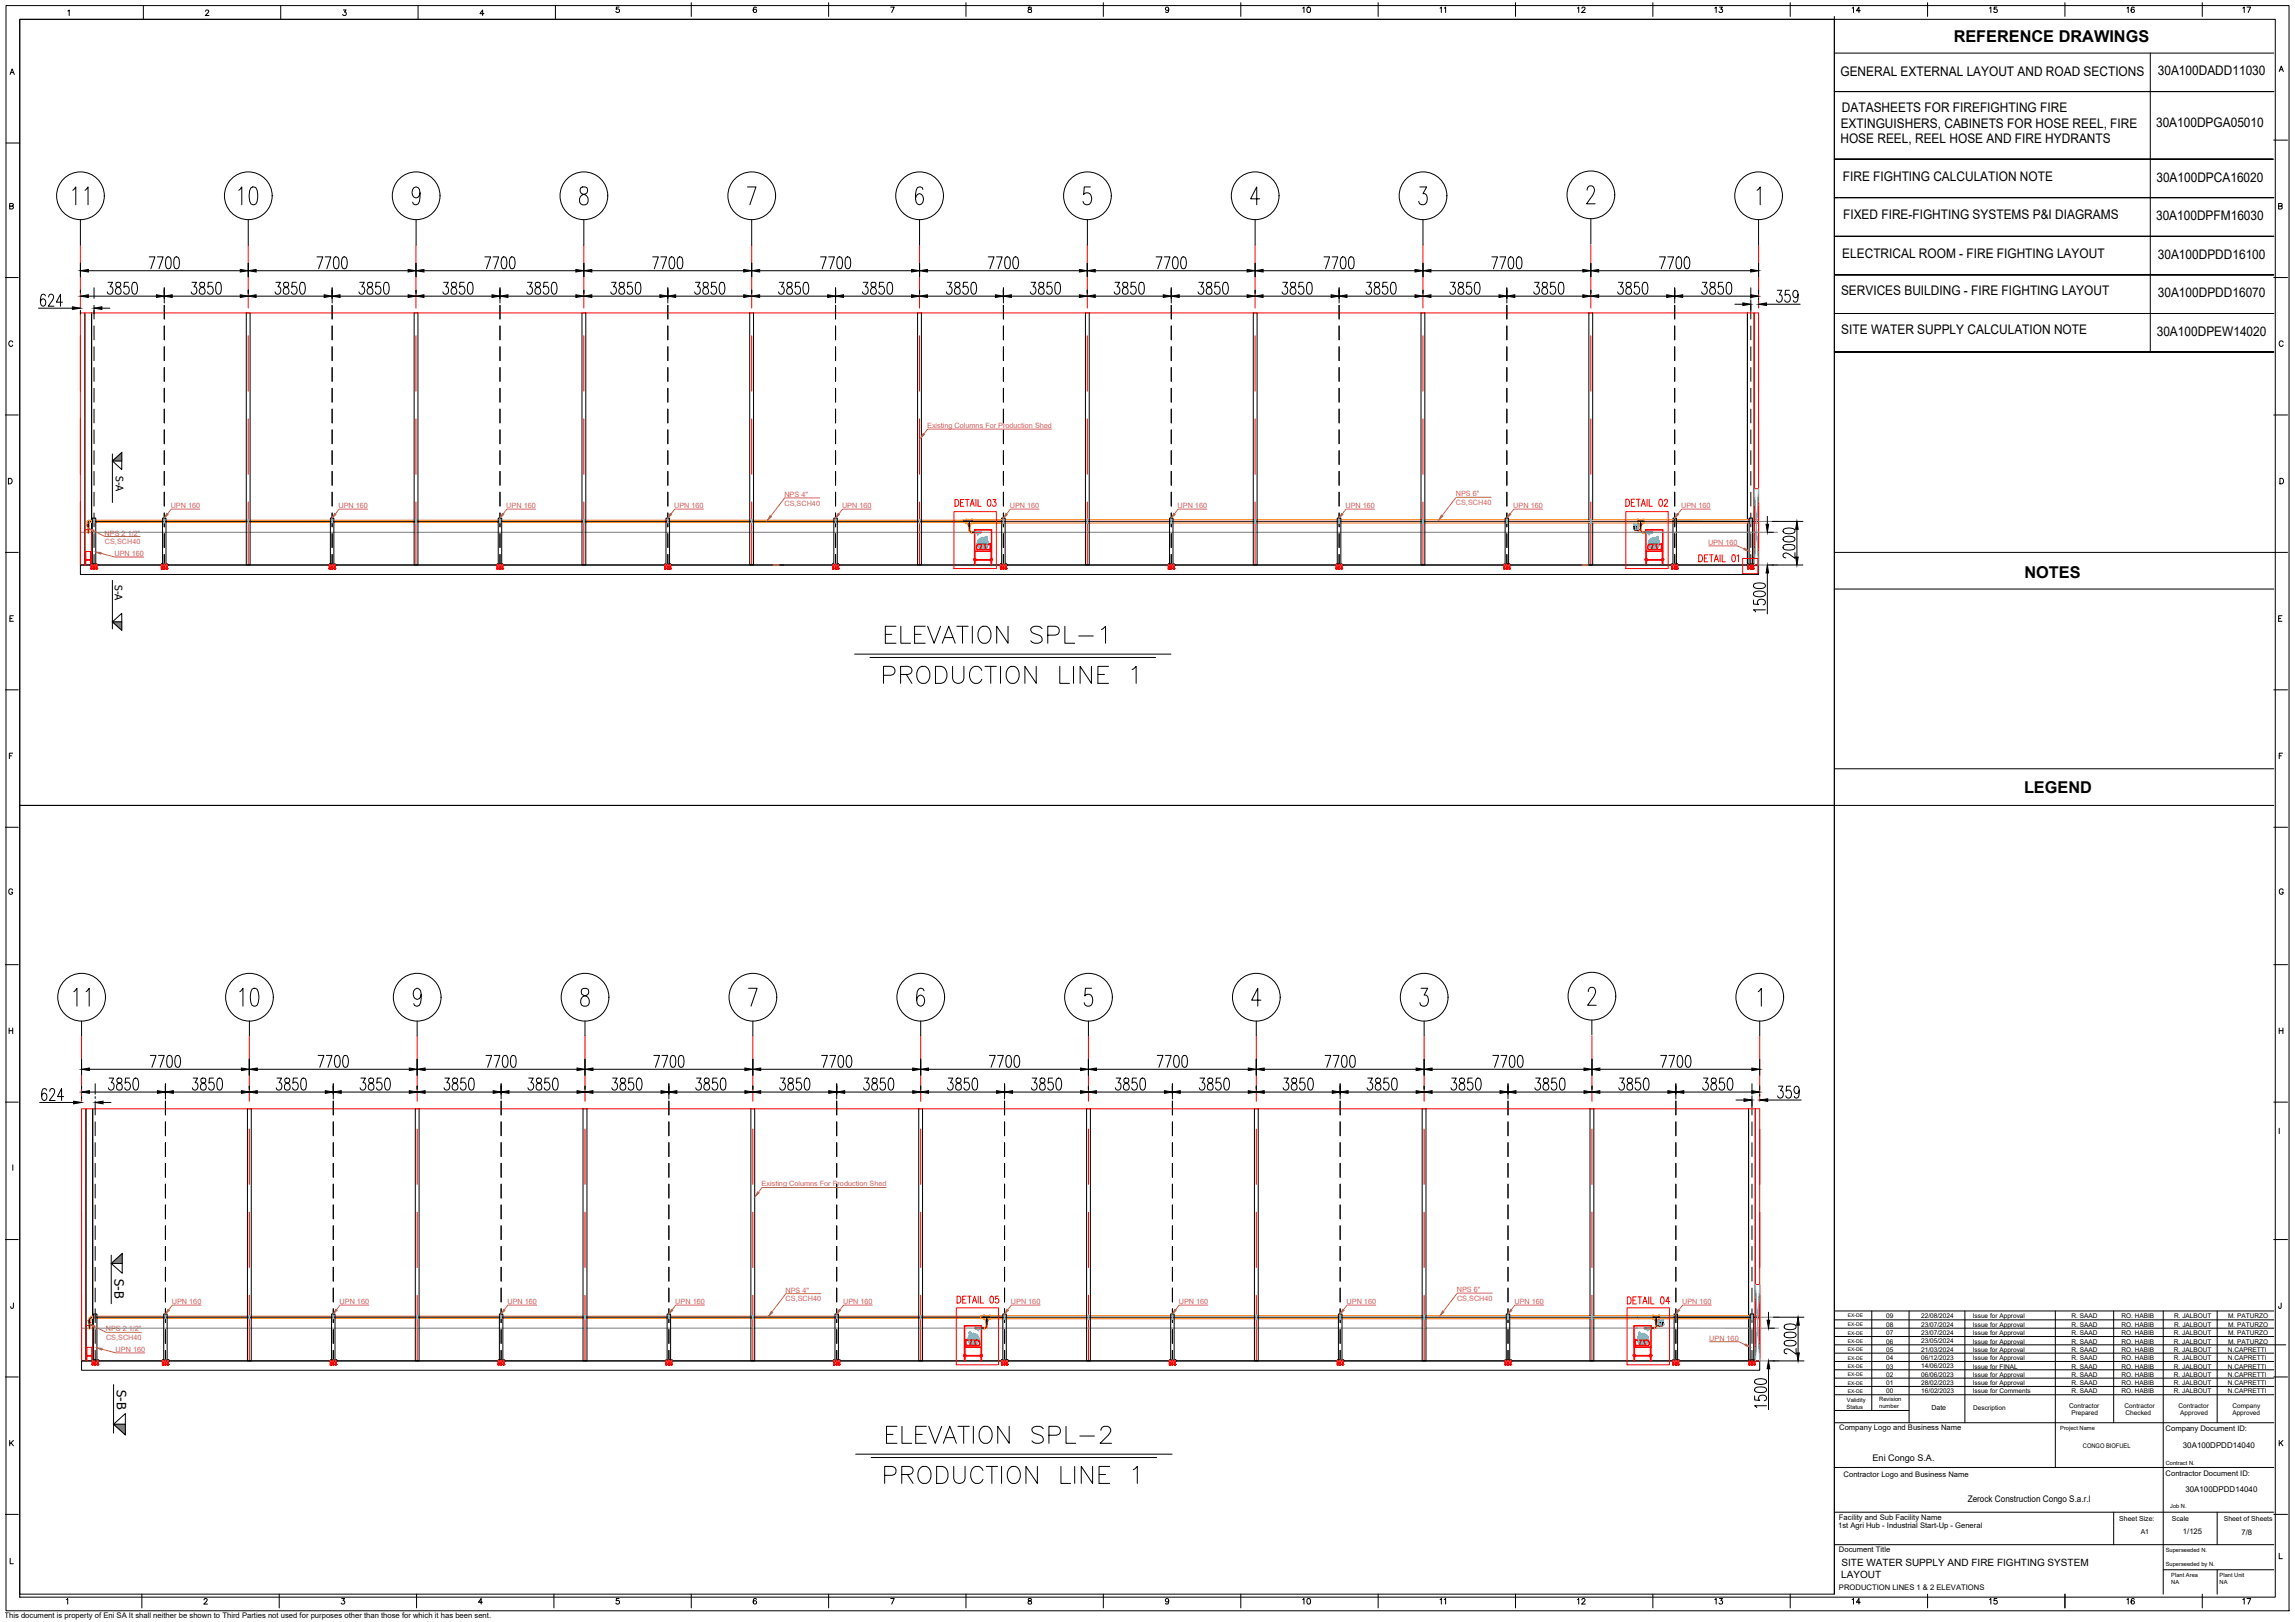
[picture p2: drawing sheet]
<svg xmlns="http://www.w3.org/2000/svg" width="841mm" height="594mm" viewBox="0 0 841 594" stroke-linecap="round" stroke-linejoin="round" font-family="sans-serif">
<defs><g id="words">
<g font-size="10.6">
<text x="86.4" y="76.2">10</text>
<text x="322.4" y="251.5">PRODUCTION LINE 1</text>
<text x="86.8" y="369.7">10</text>
<text x="323.5" y="529.9">ELEVATION SPL-2</text>
<text x="322.8" y="544.7">PRODUCTION LINE 1</text>
</g>
<text font-size="10.1" x="323.1" y="236.7">ELEVATION SPL-1</text>
<g font-size="9.7">
<text x="33.2" y="76.2" transform="rotate(-90 33.2 76.2)">11</text>
<text x="33.5" y="369.7" transform="rotate(-90 33.5 369.7)">11</text>
</g>
<g font-size="6">
<text x="715.9" y="15.5">REFERENCE DRAWINGS</text>
<text x="741.9" y="211.8">NOTES</text>
<text x="741.7" y="290.5">LEGEND</text>
</g>
<g font-size="5.3">
<text x="476.2" y="588.8">10</text>
<text x="526.3" y="588.8">11</text>
<text x="576.8" y="588.8">12</text>
<text x="627.2" y="588.8">13</text>
<text x="677.3" y="588.8">14</text>
<text x="727.8" y="588.8">15</text>
<text x="778.2" y="588.8">16</text>
<text x="820.6" y="588.8">17</text>
</g>
<g font-size="4.9">
<text x="476.2" y="5.6">10</text>
<text x="526.3" y="5.6">11</text>
<text x="576.8" y="5.6">12</text>
<text x="627.2" y="5.6">13</text>
<text x="677.3" y="5.6">14</text>
<text x="727.8" y="5.6">15</text>
<text x="778.2" y="5.6">16</text>
<text x="820.6" y="5.6">17</text>
</g>
<g font-size="4.8">
<text x="674.5" y="28">GENERAL EXTERNAL LAYOUT AND ROAD SECTIONS</text>
<text x="790.7" y="27.6">30A100DADD11030</text>
<text x="675" y="41.1">DATASHEETS FOR FIREFIGHTING FIRE</text>
<text x="674.5" y="47">EXTINGUISHERS, CABINETS FOR HOSE REEL, FIRE</text>
<text x="790.1" y="46.5">30A100DPGA05010</text>
<text x="674.5" y="52.5">HOSE REEL, REEL HOSE AND FIRE HYDRANTS</text>
<text x="675.3" y="66.2">FIRE FIGHTING CALCULATION NOTE</text>
<text x="790.2" y="66.5">30A100DPCA16020</text>
<text x="675.4" y="80.4">FIXED FIRE-FIGHTING SYSTEMS P&amp;I DIAGRAMS</text>
<text x="790.1" y="80.6">30A100DPFM16030</text>
<text x="675.1" y="94.5">ELECTRICAL ROOM - FIRE FIGHTING LAYOUT</text>
<text x="790.7" y="94.7">30A100DPDD16100</text>
<text x="674.7" y="108.2">SERVICES BUILDING - FIRE FIGHTING LAYOUT</text>
<text x="790.7" y="108.9">30A100DPDD16070</text>
<text x="674.8" y="122.3">SITE WATER SUPPLY CALCULATION NOTE</text>
<text x="790.4" y="123">30A100DPEW14020</text>
</g>
<g font-size="4.7">
<text x="42" y="468.5" transform="rotate(90 42 468.5)">S-B</text>
<text x="42.8" y="509.2" transform="rotate(90 42.8 509.2)">S-B</text>
</g>
<g font-size="3.7">
<text x="42.4" y="174.3" transform="rotate(90 42.4 174.3)">S-A</text>
<text x="42.1" y="214.2" transform="rotate(90 42.1 214.2)">S-A</text>
<text x="674.8" y="573.5">SITE WATER SUPPLY AND FIRE FIGHTING SYSTEM</text>
<text x="674.7" y="577.9">LAYOUT</text>
</g>
<g font-size="3.3">
<text x="686.2" y="535.1">Eni Congo S.A.</text>
<text x="721.1" y="550.1">Zerock Construction Congo S.a.r.l</text>
</g>
<g font-size="2.9">
<text x="799.9" y="530.2">30A100DPDD14040</text>
<text x="800.9" y="546.5">30A100DPDD14040</text>
</g>
<g font-size="2.8">
<text x="674" y="523.8">Company Logo and Business Name</text>
<text x="793.6" y="524.1">Company Document ID:</text>
<text x="675.6" y="541.1">Contractor Logo and Business Name</text>
<text x="793.6" y="540.5">Contractor Document ID:</text>
<text x="673.9" y="556.6">Facility and Sub Facility Name</text>
<text x="673.6" y="559.7">1st Agri Hub - Industrial Start-Up - General</text>
<text x="800" y="561.8">1/125</text>
<text x="821.4" y="562.1">7/8</text>
<text x="673.9" y="568.6">Document Title</text>
<text x="673.9" y="582.4">PRODUCTION LINES 1 &amp; 2 ELEVATIONS</text>
<text x="1.6" y="592.5">This document is property of Eni SA It shall neither be shown to Third Parties not used for purposes other than those for which it has been sent.</text>
</g>
<g font-size="2.7" fill="#b85c5c">
<text x="339.8" y="156.6">Existing Columns For Production Shed</text>
<text x="287.4" y="182">NPS 4&quot;</text>
<text x="287.5" y="185.2">CS,SCH40</text>
<text x="533.5" y="181.8">NPS 6&quot;</text>
<text x="533.5" y="185">CS,SCH40</text>
<text x="62.6" y="186.1">UPN 160</text>
<text x="124" y="186.1">UPN 160</text>
<text x="185.5" y="186.1">UPN 160</text>
<text x="247.1" y="186.1">UPN 160</text>
<text x="308.6" y="186.1">UPN 160</text>
<text x="370.1" y="186.1">UPN 160</text>
<text x="431.5" y="186.1">UPN 160</text>
<text x="493.1" y="186.1">UPN 160</text>
<text x="554.6" y="186.1">UPN 160</text>
<text x="616.1" y="186.1">UPN 160</text>
<text x="38.4" y="196.1">NPS 2 1/2&quot;</text>
<text x="38.4" y="199.4">CS,SCH40</text>
<text x="42" y="203.7">UPN 160</text>
<text x="625.9" y="199.6">UPN 160</text>
<text x="279.1" y="434.4">Existing Columns For Production Shed</text>
<text x="287.8" y="473.5">NPS 4&quot;</text>
<text x="533.9" y="473.3">NPS 6&quot;</text>
<text x="63" y="477.6">UPN 160</text>
<text x="124.5" y="477.6">UPN 160</text>
<text x="186" y="477.6">UPN 160</text>
<text x="247.5" y="477.6">UPN 160</text>
<text x="287.9" y="476.7">CS,SCH40</text>
<text x="309" y="477.6">UPN 160</text>
<text x="370.5" y="477.6">UPN 160</text>
<text x="432" y="477.6">UPN 160</text>
<text x="493.5" y="477.6">UPN 160</text>
<text x="534" y="476.5">CS,SCH40</text>
<text x="555" y="477.6">UPN 160</text>
<text x="616.5" y="477.6">UPN 160</text>
<text x="38.8" y="487.7">NPS 2 1/2&quot;</text>
<text x="38.9" y="490.9">CS,SCH40</text>
<text x="626.4" y="491">UPN 160</text>
<text x="42.4" y="495.1">UPN 160</text>
</g>
<text font-size="2.6" x="707.8" y="516.5">Date</text>
<g font-size="2.5">
<text x="776.6" y="557">Sheet Size:</text>
<text x="795.9" y="557.1">Scale</text>
<text x="814.9" y="557.1">Sheet of Sheets</text>
<text x="784.5" y="561.9">A1</text>
</g>
<g font-size="2.4">
<text x="691.2" y="482.7">09</text>
<text x="704" y="485.9">23/07/2024</text>
<text x="704" y="482.7">22/08/2024</text>
<text x="722.9" y="482.8">Issue for Approval</text>
<text x="759.1" y="482.8">R. SAAD</text>
<text x="777.4" y="482.8">RO. HABIB</text>
<text x="796.7" y="482.8">R. JALBOUT</text>
<text x="816.5" y="482.8">M. PATURZO</text>
<text x="691.2" y="489">07</text>
<text x="691.2" y="486">08</text>
<text x="704" y="489">23/07/2024</text>
<text x="722.9" y="489.1">Issue for Approval</text>
<text x="722.9" y="486">Issue for Approval</text>
<text x="759.1" y="489">R. SAAD</text>
<text x="759.1" y="486">R. SAAD</text>
<text x="777.4" y="489.1">RO. HABIB</text>
<text x="777.4" y="486">RO. HABIB</text>
<text x="796.7" y="489.1">R. JALBOUT</text>
<text x="796.7" y="486">R. JALBOUT</text>
<text x="816.5" y="489.1">M. PATURZO</text>
<text x="816.5" y="486">M. PATURZO</text>
<text x="691.2" y="495.1">05</text>
<text x="691.2" y="492.1">06</text>
<text x="704" y="495.1">21/03/2024</text>
<text x="704" y="492">23/05/2024</text>
<text x="722.9" y="495.2">Issue for Approval</text>
<text x="722.9" y="492.1">Issue for Approval</text>
<text x="759.1" y="495.2">R. SAAD</text>
<text x="759.1" y="492.1">R. SAAD</text>
<text x="777.4" y="495.2">RO. HABIB</text>
<text x="777.4" y="492.1">RO. HABIB</text>
<text x="796.7" y="495.2">R. JALBOUT</text>
<text x="796.7" y="492.1">R. JALBOUT</text>
<text x="816.4" y="495.2">N.CAPRETTI</text>
<text x="816.5" y="492.1">M. PATURZO</text>
<text x="691.2" y="501.2">03</text>
<text x="691.2" y="498.2">04</text>
<text x="704" y="501.2">14/06/2023</text>
<text x="704" y="498.1">06/12/2023</text>
<text x="722.9" y="501.2">Issue for FINAL</text>
<text x="722.9" y="498.2">Issue for Approval</text>
<text x="759.1" y="501.2">R. SAAD</text>
<text x="759.1" y="498.2">R. SAAD</text>
<text x="777.4" y="501.3">RO. HABIB</text>
<text x="777.4" y="498.2">RO. HABIB</text>
<text x="796.7" y="501.3">R. JALBOUT</text>
<text x="796.7" y="498.2">R. JALBOUT</text>
<text x="816.4" y="501.2">N.CAPRETTI</text>
<text x="816.4" y="498.2">N.CAPRETTI</text>
<text x="691.2" y="507.3">01</text>
<text x="691.2" y="504.3">02</text>
<text x="704" y="507.3">28/02/2023</text>
<text x="704" y="504.2">06/06/2023</text>
<text x="722.9" y="507.3">Issue for Approval</text>
<text x="722.9" y="504.3">Issue for Approval</text>
<text x="759.1" y="507.3">R. SAAD</text>
<text x="759.1" y="504.3">R. SAAD</text>
<text x="777.4" y="507.3">RO. HABIB</text>
<text x="777.4" y="504.3">RO. HABIB</text>
<text x="796.7" y="507.3">R. JALBOUT</text>
<text x="796.7" y="504.3">R. JALBOUT</text>
<text x="816.4" y="504.3">N.CAPRETTI</text>
<text x="816.4" y="507.3">N.CAPRETTI</text>
<text x="691.2" y="510.4">00</text>
<text x="704.1" y="510.4">16/02/2023</text>
<text x="722.9" y="510.4">Issue for Comments</text>
<text x="758.3" y="515.6">Contractor</text>
<text x="759.1" y="510.4">R. SAAD</text>
<text x="777.4" y="510.4">RO. HABIB</text>
<text x="778.6" y="515.6">Contractor</text>
<text x="796.7" y="510.4">R. JALBOUT</text>
<text x="798.3" y="515.6">Contractor</text>
<text x="816.4" y="510.4">N.CAPRETTI</text>
<text x="818.1" y="515.8">Company</text>
<text x="723.1" y="516.6">Description</text>
<text x="759.1" y="518.3">Prepared</text>
<text x="778.9" y="518.3">Checked</text>
<text x="799" y="518.2">Approved</text>
<text x="818.1" y="518.2">Approved</text>
</g>
<text font-size="2.3" x="763.3" y="530.4">CONGO BIOFUEL</text>
<g font-size="2.1">
<text x="676.7" y="515.9">Status</text>
<text x="676.8" y="513.4">Validity</text>
<text x="688.6" y="513.1">Revision</text>
<text x="688.6" y="515.6">number</text>
<text x="755" y="523.6">Project Name</text>
<text x="793.7" y="536.4">Contract N.</text>
<text x="795.3" y="552.2">Job N.</text>
<text x="793.7" y="568.3">Superseeded N.</text>
<text x="793.7" y="573.5">Superseeded by N.</text>
<text x="795.7" y="577.4">Plant Area</text>
<text x="795.7" y="580">NA</text>
<text x="813.4" y="577.5">Plant Unit</text>
<text x="813.4" y="580">NA</text>
</g>
<g font-size="1.8">
<text x="677.2" y="485.8">EX-DE</text>
<text x="677.2" y="482.5">EX-DE</text>
<text x="677.2" y="491.9">EX-DE</text>
<text x="677.2" y="488.8">EX-DE</text>
<text x="677.2" y="498">EX-DE</text>
<text x="677.2" y="494.9">EX-DE</text>
<text x="677.2" y="501">EX-DE</text>
<text x="677.2" y="507.1">EX-DE</text>
<text x="677.2" y="504.1">EX-DE</text>
<text x="677.2" y="510.2">EX-DE</text>
</g>
</g></defs>
<!-- layer: FF-MAIN-PIPES -->
<g fill="none" stroke="#f00" stroke-width=".37">
<path d="M31.1 114.6v92.3M642.9 114.6v92.3M642.9 179h1.5v27.9h-1.5zM31.1 194h2.4v8h-2.4v4.9h.4v-4.9h-.4zM32.1 195h.5M32.3 194.7v.5M349.6 187.4h15.5v20.9h-15.5zM357.1 194h6.3v8h-6.3zM357.1 195h2.6M357.3 194.2h6v7.6h-6zM358 199.7l-.3 .9 .5 .8h4.6v-.2h-1.4l-.5-1.8h1.9v-.2h-4.1l-.7 .5M358.1 199.8l-.1 1.1"/>
<path d="M358.1 199.8l.4-.3 1.2-.1-.6 1.8h-.9l-.3-.3M359.9 199.4l-.6 1.8h1.9l-.4-1.8M362.8 199h.3v2.6h-.3zM595.8 187.4h15.5v20.9h-15.5zM595.8 182.9a1.29 1.29 0 0 1 1.4 1.2 1.29 1.29 0 0 1-1.4 1.3zM597.8 184.1h.8M599.1 182.9h-1.3v2.5h1.3M599.7 182.9h1.3M600.2 194.9h.1M600.4 182.9v2.5M601.4 185.4l.8-2.5 .8 2.5M601.7 184.6h1"/>
<path d="M603.1 194h6.3v8h-6.3zM603.1 195h2.6M603.2 194.2h6.1v7.6h-6.1zM603.6 182.9v2.5M604 199.7l-.3 .9 .5 .8h4.6v-.2h-1.4l-.5-1.8h1.9v-.2h-4.1l-.7 .5M604.1 199.8l-.1 1.1M604.1 199.8l.4-.3 1.2-.1-.6 1.8h-.9l-.3-.3M604.4 182.9v2.5h1.1M605.9 199.4l-.6 1.8h1.9l-.4-1.8M608.2 183h.8l.3 1-.2 .9-.4 .5-.5-.1-.3-1zM608.8 199h.2v2.6h-.2zM609.9 183.5l.4-.6 .6 .1 .2 .4-.3 .8-1 1.2h1.4"/>
<path d="M29.5 206.9v-92.3h614.9v92.3M31.5 204.9h1.7v.3h-1.7zM33.2 202h.3v4.9h-.3zM33.3 206.9v1.6l.2 .1 .3-.3-.1-1.4M34.2 206.9v1.6l.3 .1 .3-.3-.1-1.4M35.1 206.9v1.6l.2 .1 .3-.3v-1.4M59.1 206.9v1.6l.2 .1 .3-.3-.1-1.4M60 206.9v1.6l.2 .1 .3-.3v-1.4M60.9 206.9v1.6l.2 .1 .3-.3-.1-1.4M120.6 206.9v1.6l.2 .1 .3-.3-.1-1.4M121.5 206.9v1.6l.2 .1 .3-.3-.1-1.4M122.4 206.9v1.6l.2 .1 .3-.3v-1.4"/>
<path d="M182.1 206.9l-.1 1.6 .3 .1 .3-.3-.1-1.4M183 206.9v1.6l.2 .1 .3-.3-.1-1.4M183.9 206.9v1.6l.2 .1 .3-.3v-1.4M243.6 206.9l-.1 1.6 .3 .1 .3-.3-.1-1.4M244.5 206.9v1.6l.2 .1 .3-.3-.1-1.4M245.4 206.9v1.6l.2 .1 .3-.3v-1.4M305.1 206.9v1.6l.2 .1 .3-.3-.1-1.4M306 206.9v1.6l.2 .1 .3-.3v-1.4M306.9 206.9v1.6l.2 .1 .3-.3-.1-1.4M357.1 202h.3v4.9h-.3zM357.4 204.9h5.7v.3h-5.7zM363.1 202h.3v4.9h-.3z"/>
<path d="M366.6 206.9v1.6l.2 .1 .3-.3-.1-1.4M367.5 206.9v1.6l.2 .1 .3-.3-.1-1.4M368.4 206.9v1.6l.2 .1 .3-.3v-1.4M428.1 206.9l-.1 1.6 .3 .1 .3-.3-.1-1.4M429 206.9v1.6l.2 .1 .3-.3-.1-1.4M429.9 206.9v1.6l.2 .1 .3-.3v-1.4M489.6 206.9l-.1 1.6 .3 .1 .3-.3-.1-1.4M490.5 206.9v1.6l.2 .1 .3-.3-.1-1.4M491.4 206.9v1.6l.2 .1 .3-.3v-1.4M551.1 206.9v1.6l.2 .1 .3-.3-.1-1.4M552 206.9v1.6l.2 .1 .3-.3-.1-1.4M552.9 206.9v1.6l.2 .1 .3-.3-.1-1.4"/>
<path d="M603.1 202h.3v4.9h-.3zM603.4 204.9h5.7v.3h-5.7zM609.1 202h.3v4.9h-.3zM612.6 206.9v1.6l.2 .1 .3-.3-.1-1.4M613.5 206.9v1.6l.2 .1 .3-.3-.1-1.4M614.4 206.9v1.6l.2 .1 .3-.3-.1-1.4M622.5 203.2a1.28 1.28 0 0 1 1.4 1.3 1.28 1.28 0 0 1-1.4 1.3zM624.6 204.4h.7M625.9 203.2h-1.3v2.6h1.3M626.4 203.2h1.4M627.1 203.2v2.6M628.2 205.8l.7-2.6 .9 2.6"/>
<path d="M628.5 204.9h1M630.3 203.2v2.6M631.1 203.2v2.6h1.2M634.9 203.3l.5-.1a1.72 1.72 0 0 1 0 2.6h-.2a1.9 1.9 0 0 1-.3-2.5zM636.6 203.7l.5-.5v2.6M638.6 204.5h5.6v5.6h-5.6zM640.5 206.9l-.1 1.6 .3 .1 .3-.3-.1-1.4M640.7 206.8v.1M641 206.9h1.2M641.3 206.9v1.6l.3 .1 .3-.3-.1-1.4M642.3 206.9v1.6l.2 .1 .3-.3-.1-1.4M642.5 206.8v.1"/>
<path d="M31.5 406.1v92.3M643.3 406.1v92.3M350.4 479h15.5v20.9h-15.5zM596.3 479h15.5v20.9h-15.5zM643.3 470.5h1.6v27.9h-1.6zM29.9 498.4v-92.3h615v92.3M31.5 485.5h2.5v8h-2.5h.4v4.9h-.4zM31.9 496.4h1.7v.3h-1.7zM32.5 486.5h.5M32.7 486.2v.5M33 484.3h.1M33.6 493.5h.4v4.9h-.4z"/>
<path d="M33.7 498.4v1.6l.3 .1 .2-.4v-1.3M34.6 498.4v1.6l.3 .1 .2-.4v-1.3M35.6 498.4v1.6l.2 .1 .3-.4-.1-1.3M59.5 498.4v1.6l.2 .1 .3-.4-.1-1.3M60.4 498.4v1.6a.33 .33 0 0 0 .4 0 .33 .33 0 0 0 0-.5v-1.1M61.3 498.4v1.6l.3 .1 .2-.4v-1.3M121 498.4l-.1 1.6a.33 .33 0 0 0 .5 0 .33 .33 0 0 0 0-.5v-1.1M121.9 498.4v1.6l.2 .1 .3-.4-.1-1.3M122.8 498.4v1.6l.3 .1 .2-.4v-1.3M182.5 498.4v1.6a.33 .33 0 0 0 .4 0 .33 .33 0 0 0 0-.5v-1.1M183.4 498.4v1.6l.2 .1 .3-.4v-1.3M184.3 498.4v1.6l.2 .1 .3-.4v-1.3"/>
<path d="M244 498.4v1.6l.2 .1 .3-.4-.1-1.3M244.9 498.4v1.6l.2 .1 .3-.4v-1.3M245.8 498.4v1.6a.33 .33 0 0 0 .5 0 .33 .33 0 0 0 0-.5v-1.1M305.5 498.4v1.6l.2 .1 .3-.4-.1-1.3M306.4 498.4v1.6a.33 .33 0 0 0 .4 0 .33 .33 0 0 0 0-.5v-1.1M307.3 498.4v1.6l.3 .1 .2-.4v-1.3M353.4 485.5h6.3v8h-6.3zM353.4 493.5h.3v4.9h-.3zM353.6 485.7h6v7.6h-6zM353.7 496.4h5.8v.3h-5.8zM353.8 490.5h.3v2.6h-.3zM356.1 490.9l-.5 1.8h1.9l-.5-1.8"/>
<path d="M357.1 486.4h2.6M357.1 490.9h1a1.08 1.08 0 0 1 .5 1.8h-.9zM358.1 490.7a1.2 1.2 0 0 1 1 .9 1.2 1.2 0 0 1-.5 1.3h-4.5l1.3-.2 .5-1.8-1.8-.2h4M359.5 493.5h.2v4.9h-.2zM367 498.4v1.6l.2 .1 .3-.4v-1.3M367.9 498.4v1.6a.33 .33 0 0 0 .4 0 .33 .33 0 0 0 0-.5v-1.1M368.8 498.4v1.6l.3 .1 .2-.4v-1.3M428.5 498.4v1.6a.33 .33 0 0 0 .4 0 .33 .33 0 0 0 0-.5v-1.1M429.4 498.4v1.6l.2 .1 .3-.4v-1.3M430.3 498.4v1.6l.2 .1 .3-.4v-1.3M490 498.4v1.6l.2 .1 .3-.4-.1-1.3M490.9 498.4v1.6l.2 .1 .3-.4v-1.3"/>
<path d="M491.8 498.4v1.6a.33 .33 0 0 0 .5 0 .33 .33 0 0 0 0-.5v-1.1M551.5 498.4v1.6l.2 .1 .3-.4-.1-1.3M552.4 498.4v1.6l.2 .1 .3-.4v-1.3M553.3 498.4v1.6l.3 .1 .2-.4v-1.3M598.7 485.5h6.4v8h-6.4zM598.7 493.5h.3v4.9h-.3zM598.9 485.7h6v7.6h-6zM599 496.4h5.8v.3h-5.8zM599.1 490.5h.3v2.6h-.3zM601.4 491l-.5 1.7h2l-.6-1.7M602.4 486.4h2.7M603.4 490.9l.7 .4 .1 1.1"/>
<path d="M603.4 491h-1l.6 1.7h1M603.4 490.7a1.2 1.2 0 0 1 1 .9 1.2 1.2 0 0 1-.4 1.3h-4.6l1.3-.2 .5-1.7h-1.8v-.3h4M604.3 492.4l-.3 .3M604.8 493.5h.3v4.9h-.3zM613 498.4v1.6l.2 .1 .3-.4v-1.3M613.9 498.4v1.6a.33 .33 0 0 0 .4 0 .33 .33 0 0 0 0-.5v-1.1M614.8 498.4v1.6l.3 .1 .2-.4v-1.3M640.9 498.4l-.1 1.6a.33 .33 0 0 0 .5 0 .33 .33 0 0 0 0-.5v-1.1M641.1 498.3v.1M641.3 498.4h1.4v1.6l.2 .1 .3-.4v-1.3M641.8 498.4v1.6l.2 .1 .3-.4-.1-1.3M642.9 498.3v.1"/>
</g>
<g fill="none" stroke="#000" stroke-width=".37">
<path d="M31.1 114.6v92.3M33.5 114.6v92.3M33.6 114.6v92.3M90.3 114.6v92.3h1.4v-92.3M151.8 114.6v92.3h1.4v-92.3M213.3 114.6v92.3h1.4v-92.3M274.7 114.6v92.3h1.4v-92.3M336.3 114.6v92.3h1.4v-92.3M397.8 114.6v92.3h1.4v-92.3M459.3 114.6v92.3h1.4v-92.3M520.7 114.6v92.3h1.4v-92.3M582.3 114.6v75.7"/>
<path d="M583.6 114.6v75.7M640.3 114.6v75.7M640.4 114.6v75.7M642.8 114.6v75.7M642.9 114.6v92.3M32.3 192.3v.5M32.3 193v2M355.2 190.9v.1M355.2 191.1v.1M355.2 191.4v.6M355.2 192.2v2M356 195h1.1"/>
<path d="M582.3 191.6v15.3h1.3v-15.3M598.9 192.8v.6M598.9 193.5v.4M599.1 194.1h1.9M600 193.6v.5M600 193v.4M600 193.5v.1M601.2 190.9v.1M601.2 191.1v.7M601.2 192h.1M601.2 192.2v2M602 195h1.1"/>
<path d="M602.3 190.9h10.8M602.4 190.9l-570.1 .1v1.2M613.1 190.9l29.9 .1M613.1 190.9l29.8 .1M640.3 191.6v15.3M640.4 191.6v15.2M642.8 191.6v15.2M643 191h1.4M29.5 206.9h614.9M33.8 206.8v-17h1.3v17M59.6 206.8v-17h1.2v17M121.1 206.8v-17h1.2v17"/>
<path d="M182.6 206.8v-17h1.3v17M244.1 206.8v-17h1.3v17M305.6 206.8v-17h1.2v17M367.1 206.8v-17h1.2v17M428.6 206.8v-17h1.3v17M490.1 206.8v-17h1.3v17M551.6 206.8v-17h1.2v17M613.1 206.8v-17h1.2v17M641 206.8v-17h1.2v17M7.2 295h665v288.9h-665zM31.5 406.1v92.3M34 406.1v92.3"/>
<path d="M90.7 406.1v92.3h1.4v-92.3M152.2 406.1v92.3h1.4v-92.3M213.7 406.1v92.3h1.4v-92.3M275.2 406.1v92.3h1.4v-92.3M336.7 406.1v92.3h1.4v-92.3M398.2 406.1v92.3h1.4v-92.3M459.7 406.1v92.3h1.4v-92.3M521.2 406.1v92.3h1.4v-92.3M582.7 406.1v75.8M584.1 406.1v75.8M640.8 406.1v75.8M643.2 406.1v75.8"/>
<path d="M643.3 406.1v92.3M29.9 498.4h615M32.7 483.7v.4M32.7 484.3h.1M32.7 484.5v.1M34.2 498.3v-17h1.3v17M60 498.3v-17h1.3v17M121.5 498.3v-17h1.3v17M183 498.3v-17h1.3v17M244.5 498.3v-17h1.2v17M306 498.3v-17h1.3v17M359.3 482.4h.1"/>
<path d="M359.5 482.4h.7M359.7 486.4h1.1M360.3 482.4h.1M360.5 482.4h.7M361.3 482.4h.1M361.5 482.4h.7M361.6 482.4v.7M361.6 483.2v.1M361.6 483.5v.6M361.6 484.3v1.4M362.3 482.4h.1M362.5 482.4h243.4"/>
<path d="M367.5 498.3v-17h1.3v17M429 498.3v-17h1.3v17M490.5 498.3v-17h1.3v17M552 498.3v-17h1.3v17M582.7 483v15.4h1.4v-15.4M605.1 486.4h1.1M606 482.4h.7M606.8 482.4h.1M606.9 482.4v.7M606.9 483.2v.1M606.9 483.5v.6M606.9 484.3v1.4"/>
<path d="M607 482.4h.7M607.2 485.6h1.8M607.8 482.4h.1M608 482.4h36.9M608.1 485.2v.4M608.1 484.5v.4M608.1 484.9v.2M609.2 484.3v1.1M613.5 498.3v-17h1.3v17M640.8 483v15.4M640.8 483v15.3M641.3 498.3v-17h1.4v17"/>
<path d="M643.2 483v15.3"/>
</g>
<!-- layer: EN05 - Axes -->
<g fill="none" stroke="#f00" stroke-width=".37">
<path d="M29.5 89.8v23M91 89.8v23M152.4 89.8v23M214 89.8v23M275.5 89.8v23M337 89.8v23M398.4 89.8v23M460 89.8v23M521.5 89.8v23M583 89.8v23M644.4 89.8v23M29.5 123v20.3"/>
<path d="M91 123v20.3M152.4 123v20.3M214 123v20.3M275.5 123v20.3M337 123v20.3M398.4 123v20.3M460 123v20.3M521.5 123v20.3M583 123v20.3M644.4 123v20.3M29.5 153.4v20.3M91 153.4v20.3"/>
<path d="M152.4 153.4v20.3M214 153.4v20.3M275.5 153.4v20.3M337 153.4v20.3M398.4 153.4v20.3M460 153.4v20.3M521.5 153.4v20.3M583 153.4v20.3M644.4 153.4v20.3M29.5 183.9v23M91 183.9v23M152.4 183.9v23"/>
<path d="M214 183.9v23M275.5 183.9v23M337 183.9v23M398.4 183.9v23M460 183.9v23M521.5 183.9v23M583 183.9v23M644.4 183.9v23M29.9 379.4v24M91.4 379.4v24M152.9 379.4v24M214.4 379.4v24"/>
<path d="M275.9 379.4v24M337.4 379.4v24M398.9 379.4v24M460.4 379.4v24M521.9 379.4v24M583.4 379.4v24M644.9 379.4v24M29.9 413.5v20.3M91.4 413.5v20.3M152.9 413.5v20.3M214.4 413.5v20.3M275.9 413.5v20.3"/>
<path d="M337.4 413.5v20.3M398.9 413.5v20.3M460.4 413.5v20.3M521.9 413.5v20.3M583.4 413.5v20.3M644.9 413.5v20.3M29.9 444v20.2M91.4 444v20.2M152.9 444v20.2M214.4 444v20.2M275.9 444v20.2M337.4 444v20.2"/>
<path d="M398.9 444v20.2M460.4 444v20.2M521.9 444v20.2M583.4 444v20.2M644.9 444v20.2M29.9 474.4v24M91.4 474.4v24M152.9 474.4v24M214.4 474.4v24M275.9 474.4v24M337.4 474.4v24M398.9 474.4v24"/>
<path d="M460.4 474.4v24M521.9 474.4v24M583.4 474.4v24M644.9 474.4v24"/>
</g>
<g fill="none" stroke="#000" stroke-width=".37">
<path d="M34.5 105.4v3.9M34.5 111.8v5.1M34.5 119.4v5.1M60.2 105.4v3.9M60.2 111.8v5.1M60.2 119.4v5.1M121.7 105.4v3.9M121.7 111.8v5.1M121.7 119.4v5.1M183.2 105.4v3.9M183.2 111.8v5.1M183.2 119.4v5.1"/>
<path d="M244.7 105.4v3.9M244.7 111.8v5.1M244.7 119.4v5.1M306.2 105.4v3.9M306.2 111.8v5.1M306.2 119.4v5.1M367.7 105.4v3.9M367.7 111.8v5.1M367.7 119.4v5.1M429.2 105.4v3.9M429.2 111.8v5.1M429.2 119.4v5.1"/>
<path d="M490.7 105.4v3.9M490.7 111.8v5.1M490.7 119.4v5.1M552.2 105.4v3.9M552.2 111.8v5.1M552.2 119.4v5.1M613.7 105.4v3.9M613.7 111.8v5.1M613.7 119.4v5.1M641.6 105.4v3.9M641.6 111.8v5.1M641.6 119.4v5.1"/>
<path d="M34.5 127v5.1M34.5 134.6v5.1M60.2 127v5.1M60.2 134.6v5.1M121.7 127v5.1M121.7 134.6v5.1M183.2 127v5.1M183.2 134.6v5.1M244.7 127v5.1M244.7 134.6v5.1M306.2 127v5.1M306.2 134.6v5.1"/>
<path d="M367.7 127v5.1M367.7 134.6v5.1M429.2 127v5.1M429.2 134.6v5.1M490.7 127v5.1M490.7 134.6v5.1M552.2 127v5.1M552.2 134.6v5.1M613.7 127v5.1M613.7 134.6v5.1M641.6 127v5.1M641.6 134.6v5.1"/>
<path d="M34.5 142.2v5.1M34.5 149.8v5.1M34.5 157.5v5M60.2 142.2v5.1M60.2 149.8v5.1M60.2 157.5v5M121.7 142.2v5.1M121.7 149.8v5.1M121.7 157.5v5M183.2 142.2v5.1M183.2 149.8v5.1M183.2 157.5v5"/>
<path d="M244.7 142.2v5.1M244.7 149.8v5.1M244.7 157.5v5M306.2 142.2v5.1M306.2 149.8v5.1M306.2 157.5v5M367.7 142.2v5.1M367.7 149.8v5.1M367.7 157.5v5M429.2 142.2v5.1M429.2 149.8v5.1M429.2 157.5v5"/>
<path d="M490.7 142.2v5.1M490.7 149.8v5.1M490.7 157.5v5M552.2 142.2v5.1M552.2 149.8v5.1M552.2 157.5v5M613.7 142.2v5.1M613.7 149.8v5.1M613.7 157.5v5M641.6 142.2v5.1M641.6 149.8v5.1M641.6 157.5v5"/>
<path d="M34.5 165.1v5M34.5 172.6v5.1M60.2 165.1v5M60.2 172.6v5.1M121.7 165.1v5M121.7 172.6v5.1M183.2 165.1v5M183.2 172.6v5.1M244.7 165.1v5M244.7 172.6v5.1M306.2 165.1v5M306.2 172.6v5.1"/>
<path d="M367.7 165.1v5M367.7 172.6v5.1M429.2 165.1v5M429.2 172.6v5.1M490.7 165.1v5M490.7 172.6v5.1M552.2 165.1v5M552.2 172.6v5.1M613.7 165.1v5M613.7 172.6v5.1M641.6 165.1v5M641.6 172.6v5.1"/>
<path d="M34.5 180.3v5M34.5 187.9v5.1M34.5 195.5v5M60.2 180.3v5M60.2 187.9v5.1M60.2 195.5v5M121.7 180.3v5M121.7 187.9v5.1M121.7 195.5v5M183.2 180.3v5M183.2 187.9v5.1M183.2 195.5v5"/>
<path d="M244.7 180.3v5M244.7 187.9v5.1M244.7 195.5v5M306.2 180.3v5M306.2 187.9v5.1M306.2 195.5v5M367.7 180.3v5M367.7 187.9v5.1M367.7 195.5v5M429.2 180.3v5M429.2 187.9v5.1M429.2 195.5v5"/>
<path d="M490.7 180.3v5M490.7 187.9v5.1M490.7 195.5v5M552.2 180.3v5M552.2 187.9v5.1M552.2 195.5v5M613.7 180.3v5M613.7 187.9v5.1M613.7 195.5v5M641.6 180.3v5M641.6 187.9v5.1M641.6 195.5v5"/>
<path d="M34.5 203.1v3.8M60.2 203.1v3.8M121.7 203.1v3.8M183.2 203.1v3.8M244.7 203.1v3.8M306.2 203.1v3.8M367.7 203.1v3.8M429.2 203.1v3.8M490.7 203.1v3.8M552.2 203.1v3.8M613.7 203.1v3.8M641.6 203.1v3.8"/>
<path d="M34.9 396.9v3.8M60.6 396.9v3.8M122.1 396.9v3.8M183.6 396.9v3.8M245.1 396.9v3.8M306.6 396.9v3.8M368.1 396.9v3.8M429.6 396.9v3.8M491.1 396.9v3.8M552.6 396.9v3.8M614.1 396.9v3.8M642 396.9v3.8"/>
<path d="M34.9 403.3v5.1M34.9 410.9v5.1M34.9 418.5v5.1M60.6 403.3v5.1M60.6 410.9v5.1M60.6 418.5v5.1M122.1 403.3v5.1M122.1 410.9v5.1M122.1 418.5v5.1M183.6 403.3v5.1M183.6 410.9v5.1M183.6 418.5v5.1"/>
<path d="M245.1 403.3v5.1M245.1 410.9v5.1M245.1 418.5v5.1M306.6 403.3v5.1M306.6 410.9v5.1M306.6 418.5v5.1M368.1 403.3v5.1M368.1 410.9v5.1M368.1 418.5v5.1M429.6 403.3v5.1M429.6 410.9v5.1M429.6 418.5v5.1"/>
<path d="M491.1 403.3v5.1M491.1 410.9v5.1M491.1 418.5v5.1M552.6 403.3v5.1M552.6 410.9v5.1M552.6 418.5v5.1M614.1 403.3v5.1M614.1 410.9v5.1M614.1 418.5v5.1M642 403.3v5.1M642 410.9v5.1M642 418.5v5.1"/>
<path d="M34.9 426.1v5.1M34.9 433.7v5.1M60.6 426.1v5.1M60.6 433.7v5.1M122.1 426.1v5.1M122.1 433.7v5.1M183.6 426.1v5.1M183.6 433.7v5.1M245.1 426.1v5.1M245.1 433.7v5.1M306.6 426.1v5.1M306.6 433.7v5.1"/>
<path d="M368.1 426.1v5.1M368.1 433.7v5.1M429.6 426.1v5.1M429.6 433.7v5.1M491.1 426.1v5.1M491.1 433.7v5.1M552.6 426.1v5.1M552.6 433.7v5.1M614.1 426.1v5.1M614.1 433.7v5.1M642 426.1v5.1M642 433.7v5.1"/>
<path d="M34.9 441.3v5.1M34.9 449v5M34.9 456.5v5.1M60.6 441.3v5.1M60.6 449v5M60.6 456.5v5.1M122.1 441.3v5.1M122.1 449v5M122.1 456.5v5.1M183.6 441.3v5.1M183.6 449v5M183.6 456.5v5.1"/>
<path d="M245.1 441.3v5.1M245.1 449v5M245.1 456.5v5.1M306.6 441.3v5.1M306.6 449v5M306.6 456.5v5.1M368.1 441.3v5.1M368.1 449v5M368.1 456.5v5.1M429.6 441.3v5.1M429.6 449v5M429.6 456.5v5.1"/>
<path d="M491.1 441.3v5.1M491.1 449v5M491.1 456.5v5.1M552.6 441.3v5.1M552.6 449v5M552.6 456.5v5.1M614.1 441.3v5.1M614.1 449v5M614.1 456.5v5.1M642 441.3v5.1M642 449v5M642 456.5v5.1"/>
<path d="M34.9 464.2v5M34.9 471.8v5.1M34.9 479.4v5M60.6 464.2v5M60.6 471.8v5.1M60.6 479.4v5M122.1 464.2v5M122.1 471.8v5.1M122.1 479.4v5M183.6 464.2v5M183.6 471.8v5.1M183.6 479.4v5"/>
<path d="M245.1 464.2v5M245.1 471.8v5.1M245.1 479.4v5M306.6 464.2v5M306.6 471.8v5.1M306.6 479.4v5M368.1 464.2v5M368.1 471.8v5.1M368.1 479.4v5M429.6 464.2v5M429.6 471.8v5.1M429.6 479.4v5"/>
<path d="M491.1 464.2v5M491.1 471.8v5.1M491.1 479.4v5M552.6 464.2v5M552.6 471.8v5.1M552.6 479.4v5M614.1 464.2v5M614.1 471.8v5.1M614.1 479.4v5M642 464.2v5M642 471.8v5.1M642 479.4v5"/>
<path d="M34.9 487v5.1M34.9 494.6v3.8M60.6 487v5.1M60.6 494.6v3.8M122.1 487v5.1M122.1 494.6v3.8M183.6 487v5.1M183.6 494.6v3.8M245.1 487v5.1M245.1 494.6v3.8M306.6 487v5.1M306.6 494.6v3.8"/>
<path d="M368.1 487v5.1M368.1 494.6v3.8M429.6 487v5.1M429.6 494.6v3.8M491.1 487v5.1M491.1 494.6v3.8M552.6 487v5.1M552.6 494.6v3.8M614.1 487v5.1M614.1 494.6v3.8M642 487v5.1M642 494.6v3.8"/>
</g>
<!-- layer: FF-MAIN-PIPES -->
<path d="M29.5 195h621.9M644.4 191h7.1M644.4 206.9h7.1M29.9 486.5h621.9M644.9 482.4h7M644.9 498.4h7" fill="none" stroke="#808080" stroke-width=".37"/>
<g fill="none" stroke="#ff7f00" stroke-width=".37">
<path d="M31.9 191a.4 .4 0 0 0 .4 .4 .4 .4 0 0 0 .4-.4v1.2h-.8zM32 191l.4-.4 .4 .4M32.1 194.2h.5M32.1 193.1v1.9M32.3 191.4h.1M32.3 191.4h320.6M32.3 190.6h320.6M32.6 193.1v1.9M33.5 190.6v.8M354.3 190.3h1.9M354.3 191.6h.1M355 194.1l.3 .8 .7 .3"/>
<path d="M355 194.2h.5M355 192.8v1.4M355.5 194.1l.5 .6M355.5 192.8v1.4M355.9 191.6h.3M356 194.7h1.1M356 194.7v.5h1.1M356.4 190.3h243.6M598.9 193.9l.2 .3M598.9 192.8v.5M598.9 193.8v.1M598.9 193.9h.1"/>
<path d="M599 192.8v.5M599 193.8v.1M599 193.9v.1M599 194h.1M599.1 194h.8M599.1 194l.8 .2M599.9 193v.3M599.9 193.8v.2M600 191.5l-243.6 .1M600.1 193v.3M600.1 193.8v.2M600.2 194h.8"/>
<path d="M600.2 194.2h1.3M600.3 190.3h1.8M600.3 191.5h.1M601 192.8l.1 1.9 .9 .5M601.5 194.1l.5 .6M601.5 192.8v1.4M601.9 191.5h.2M602 194.7h1.1v.5h-1.1zM602.4 190.3h40.6M602.4 191.5l40.6 .1M643 190.3h1.4M643 191.6h1.4"/>
<path d="M31.1 206.8v.1M33.2 206.8l2.4 .1M59 206.8l2.4 .1M120.5 206.8l2.4 .1M182 206.8l2.4 .1M243.5 206.8l2.4 .1M305 206.8l2.4 .1M366.5 206.8l2.4 .1M428 206.8l2.4 .1M489.5 206.8l2.4 .1M551 206.8l2.4 .1M612.5 206.8l2.4 .1"/>
<path d="M640.4 206.8v.1M31.5 498.3v.1M32.5 485.7h.5M32.5 484.6v1.9M32.7 482.8h.1M33 484.6v1.9M33.7 498.3l2.4 .1M34 482.9h325.3M34 482.1h325.3M34 482.1v.8M34 482.1a1.59 1.59 0 0 0-1.6 1.6h.7l.3-.6 .6-.2M59.4 498.3l2.4 .1"/>
<path d="M120.9 498.3l2.4 .1M182.4 498.3l2.4 .1M243.9 498.3l2.4 .1M305.4 498.3l2.4 .1M359.7 486.2h1.1M360.7 481.9h1.8M360.7 483h.2M360.8 486.2v.5h-1.1M361.4 484.3v1.4h.5M361.4 485.6l-.5 .6M361.9 484.3v1.4M361.9 485.6l-.3 .8-.7 .3"/>
<path d="M362.4 483h.1M362.8 481.9h242.9M362.8 483h242.9M366.9 498.3l2.4 .1M428.4 498.3l2.4 .1M489.9 498.3l2.4 .1M551.4 498.3l2.4 .1M606.2 486.2h-1.1v.5h1.1M606.2 486.2v.5M606.7 484.3v1.4h1.3M606.7 485.6l-.5 .6M607.2 484.3l-.1 1.9-.9 .5"/>
<path d="M607.2 485.5h.8M608.1 484.5v.2M608.1 485.3v.2M608.1 481.9h36.8M608.1 483h36.8M608.2 484.5v.2M608.2 485.3v.2M608.2 485.5l.8 .2M608.2 485.7h.8M609.2 485.4l-.1 .1M609.2 484.3v.4M609.2 485.3v.1"/>
<path d="M609.2 485.4h.1M609.3 485.4l-.2 .2M609.3 484.3v.4M609.3 485.3v.1M612.9 498.3l2.4 .1M640.8 498.3v.1"/>
<circle cx="32.4" cy="194.9" r=".28"/>
<circle cx="32.7" cy="486.4" r=".28"/>
</g>
<!-- layer: EXTRAGEOM -->
<g fill="none" stroke="#000" stroke-width=".37">
<path d="M153.9 70.6l-.2 1-.5 .6-.6 .3a2.07 2.07 0 0 1-1.6-2 2.07 2.07 0 0 1 1.6-2l.6 .3a6 6 0 0 1 0 5.9l-1.1 .3-.6-.3-.3-.6M212.9 68.8a1.52 1.52 0 0 0 .4 2.2 2.17 2.17 0 0 1 2.2 1.5 2.17 2.17 0 0 1-1.1 2.5 1.92 1.92 0 0 1-2.1-1.5 1.92 1.92 0 0 1 1.4-2.2l.9-.3a1.38 1.38 0 0 0 .7-1.4 1.38 1.38 0 0 0-.9-1.1zM273.9 68.5h3.1l-2.2 6.5M338.2 69.4l-.2-.6-.7-.3-1.1 .3a6.7 6.7 0 0 0 0 5.9l.6 .3a2.1 2.1 0 0 0 1.6-2 2.1 2.1 0 0 0-1.6-2.1l-.6 .4-.7 1.5M399.6 68.5h-2.3l-.2 2.8a1.5 1.5 0 0 1 1.5-.7 1.5 1.5 0 0 1 1.2 1 2.18 2.18 0 0 1-1.8 3.4l-.7-.3-.4-.9M461.6 72.8h-3.3l2.2-4.3v6.5M520.3 68.5h2.5l-1.3 2.4h.6a2.41 2.41 0 0 1-.4 4.1 1.35 1.35 0 0 1-1.8-1.2M581.6 69.7a1.61 1.61 0 0 1 .9-1.6h.9a2.2 2.2 0 0 1 .2 3.4l-2.2 3.1h3.1M643.9 69.7l1.1-1.2v6.5M29.5 80.4v9.4M29.5 96.4v5M32.4 99.2h55.7"/>
<path d="M54.7 94.1h2.1l-1.5 4.3M57.7 94.1h2.1l-1.5 4.3M61.1 94.3l.7-.2a2.1 2.1 0 0 1 .9 2.5l-.4 1.6-.7 .2a2.17 2.17 0 0 1-.9-2.5zM64.1 94.3l.8-.2a2.1 2.1 0 0 1 .8 2.5l-.4 1.6-.7 .2a2.17 2.17 0 0 1-.9-2.5zM91 80.4v9.4M91 96.4v5M93.9 99.2h55.7M116.2 94.1h2.1l-1.5 4.3M119.2 94.1h2l-1.4 4.3M122.6 94.3l.8-.2a2.1 2.1 0 0 1 .8 2.5l-.4 1.6-.7 .2a2.17 2.17 0 0 1-.9-2.5zM125.6 94.3l.8-.2a2.69 2.69 0 0 1 .7 3.5l-.3 .6-.7 .2a2.72 2.72 0 0 1-.8-3.5zM152.4 96.4v5"/>
<path d="M152.5 80.4v9.4M155.4 99.2h55.6M177.7 94.1h2.1l-1.5 4.3M180.7 94.1h2.1l-1.5 4.3M184.1 94.3l.8-.2a2.69 2.69 0 0 1 .7 3.5l-.3 .6-.7 .2a2.72 2.72 0 0 1-.8-3.5zM187.1 94.3l.7-.2a2.18 2.18 0 0 1 1 2.5l-.5 1.6-.8 .2a2.8 2.8 0 0 1-.7-3.5zM214 80.4v9.4M214 96.4v5M216.9 99.2h55.6M239.2 94.1h2.1l-1.5 4.3M242.1 94.1h2.2l-1.5 4.3M245.6 94.3l.7-.2a2.18 2.18 0 0 1 1 2.5l-.5 1.6-.8 .2a2.8 2.8 0 0 1-.7-3.5z"/>
<path d="M248.6 94.3l.7-.2a2.1 2.1 0 0 1 .9 2.5l-.4 1.6-.8 .2a2.17 2.17 0 0 1-.8-2.5zM275.5 80.4v9.4M275.5 96.4v5M278.4 99.2h55.7M300.7 94.1h2.1l-1.5 4.3M303.7 94.1h2.1l-1.6 4.3M307.1 94.3l.7-.2a2.1 2.1 0 0 1 .9 2.5l-.4 1.6-.7 .2a2.17 2.17 0 0 1-.9-2.5zM310.1 94.3l.8-.2a2.1 2.1 0 0 1 .8 2.5l-.4 1.6-.7 .2a2.17 2.17 0 0 1-.9-2.5zM337 80.4v9.4M337 96.4v5M339.9 99.2h55.7M362.2 94.1h2.1l-1.5 4.3"/>
<path d="M365.2 94.1h2l-1.4 4.3M368.6 94.3l.8-.2a2.1 2.1 0 0 1 .8 2.5l-.4 1.6-.7 .2a2.17 2.17 0 0 1-.9-2.5zM371.6 94.3l.8-.2a2.69 2.69 0 0 1 .7 3.5l-.3 .6-.7 .2a2.72 2.72 0 0 1-.8-3.5zM398.4 96.4v5M398.5 80.4v9.4M401.4 99.2h55.6M423.7 94.1h2.1l-1.5 4.3M426.7 94.1h2.1l-1.5 4.3M430.1 94.3l.8-.2a2.69 2.69 0 0 1 .7 3.5l-.3 .6-.7 .2a2.72 2.72 0 0 1-.8-3.5zM433.1 94.3l.7-.2a2.18 2.18 0 0 1 1 2.5l-.5 1.6-.8 .2a2.8 2.8 0 0 1-.7-3.5zM460 80.4v9.4M460 96.4v5"/>
<path d="M462.9 99.2h55.6M485.2 94.1h2.1l-1.5 4.3M488.2 94.1h2.1l-1.5 4.3M491.6 94.3l.7-.2a2.18 2.18 0 0 1 1 2.5l-.5 1.6-.8 .2a2.8 2.8 0 0 1-.7-3.5zM494.6 94.3l.7-.2a2.1 2.1 0 0 1 .9 2.5l-.4 1.6-.8 .2a2.17 2.17 0 0 1-.8-2.5zM521.5 80.4v9.4M521.5 96.4v5M524.4 99.2h55.7M546.7 94.1h2.1l-1.5 4.3M549.7 94.1h2.1l-1.6 4.3M553.1 94.3l.7-.2a2.1 2.1 0 0 1 .9 2.5l-.4 1.6-.7 .2a2.17 2.17 0 0 1-.9-2.5zM556.1 94.3l.8-.2a2.1 2.1 0 0 1 .8 2.5l-.4 1.6-.7 .2a2.17 2.17 0 0 1-.9-2.5z"/>
<path d="M583 80.1v9.3M583 96.4v5M585.9 99.2h55.7M608.2 94.1h2.1l-1.5 4.3M611.2 94.1h2.1l-1.5 4.3M614.6 94.3l.8-.2a2.1 2.1 0 0 1 .8 2.5l-.4 1.6-.7 .2a2.17 2.17 0 0 1-.9-2.5zM617.6 94.3l.8-.2a2.69 2.69 0 0 1 .7 3.5l-.3 .6-.7 .2a2.72 2.72 0 0 1-.8-3.5zM644.4 80.4v9.4M644.4 96.4v5M14.1 112.9h12.4M16.6 108.4l-.1-.4-.8-.2a2.53 2.53 0 0 0-.9 2.9l.5 1.2a1.29 1.29 0 0 0 1.6-.9 1.29 1.29 0 0 0-1-1.6 1.13 1.13 0 0 0-1.1 1.3M17.8 108.8l.2-.6a.98 .98 0 0 1 1.4-.2 .98 .98 0 0 1 .1 1.4l-1.8 2.8h2.1"/>
<path d="M22.9 110.7h-2.2l1.5-2.9v4.4M29.5 106.3v.9M29.5 113.6v1.4M32.4 108.5h24.9M34.5 113.6v1.4M37.3 112.9h3M39.6 103.4h1.6l-.9 1.6a1.31 1.31 0 0 1 1.1 1.7 1.31 1.31 0 0 1-1.8 .8l-.3-.6M42.6 103.6a1.12 1.12 0 0 0 .9 1.7 1.24 1.24 0 0 1 .9 1.6 1.24 1.24 0 0 1-1.8 .6 1.76 1.76 0 0 1 1.5-2.7 .9 .9 0 0 0-.5-1.4zM47.1 103.4h-1.5l-.2 1.9a1.16 1.16 0 0 1 1.5-.3 1.16 1.16 0 0 1 .5 1.5 1.11 1.11 0 0 1-.6 1.1 1.11 1.11 0 0 1-1.2-.1l-.3-.6M48.7 103.6l.8-.2a2.69 2.69 0 0 1 .7 3.5l-.3 .6-.7 .3a2.72 2.72 0 0 1-.8-3.6zM60.2 106.3v4.7M63.1 108.5h25"/>
<path d="M70.4 103.4h1.6l-.9 1.6a1.37 1.37 0 0 1 1.1 1.5 1.37 1.37 0 0 1-1.4 1.3l-.4-.3-.3-.6M73.3 103.6a1.12 1.12 0 0 0 1 1.7 1.23 1.23 0 0 1 .9 1.7 1.23 1.23 0 0 1-2 .3 1.57 1.57 0 0 1 1.3-2.3 .92 .92 0 0 0 .5-.8 .92 .92 0 0 0-.6-.8zM77.8 103.4h-1.5l-.1 1.9a1.09 1.09 0 0 1 1.3-.4 1.09 1.09 0 0 1 .6 1.2 1.23 1.23 0 0 1-.3 1.4 1.23 1.23 0 0 1-1.5 0l-.3-.6M79.5 103.6l.7-.2a2.1 2.1 0 0 1 .9 2.5l-.4 1.6-.8 .3a2.17 2.17 0 0 1-.9-2.5zM91 106.3v1.5M93.9 108.5h24.9M101.1 103.4h1.6l-.8 1.6a1.31 1.31 0 0 1 1 1.7 1.31 1.31 0 0 1-1.8 .8l-.3-.6M104.1 103.6a1.02 1.02 0 0 0 .3 1.4 1.45 1.45 0 0 1 1.4 1.1 1.45 1.45 0 0 1-.6 1.7 1.36 1.36 0 0 1-1.5-1.5 1.36 1.36 0 0 1 1.6-1.3 .9 .9 0 0 0 .5-.8 .9 .9 0 0 0-.6-.8zM108.6 103.4h-1.5l-.2 1.9a1.09 1.09 0 0 1 1.3-.4 1.09 1.09 0 0 1 .7 1.2 1.21 1.21 0 0 1-.4 1.4 1.21 1.21 0 0 1-1.4 0l-.3-.6M110.2 103.6l.8-.2a2.18 2.18 0 0 1 .9 2.5l-.5 1.6-.7 .3a2.8 2.8 0 0 1-.8-3.6zM121.7 106.3v4.7M124.6 108.5h25"/>
<path d="M131.9 103.4h1.6l-.9 1.6a1.31 1.31 0 0 1 1 1.7 1.31 1.31 0 0 1-1.7 .8l-.4-.6M134.8 103.6a1.12 1.12 0 0 0 .9 1.7 1.23 1.23 0 0 1 1 1.7 1.23 1.23 0 0 1-2 .3 1.78 1.78 0 0 1 1.7-2.5 .94 .94 0 0 0-.5-1.4zM139.3 103.4h-1.5l-.1 1.9a1.16 1.16 0 0 1 1.5-.3 1.16 1.16 0 0 1 .4 1.5 1.11 1.11 0 0 1-.5 1.1 1.11 1.11 0 0 1-1.3-.1l-.3-.6M141 103.6l.7-.2a2.69 2.69 0 0 1 .8 3.5l-.3 .6-.8 .3a2.17 2.17 0 0 1-.9-2.5zM152.4 106.3v1.5M155.4 108.5h24.9M162.6 103.4h1.7l-.9 1.6a1.37 1.37 0 0 1 1 1.5 1.37 1.37 0 0 1-1.3 1.3l-.5-.3-.3-.6M165.6 103.6a1.02 1.02 0 0 0 .3 1.4 1.44 1.44 0 0 1 1.5 1.1 1.44 1.44 0 0 1-.8 1.7 1.36 1.36 0 0 1-1.4-1.5 1.36 1.36 0 0 1 1.6-1.3 .92 .92 0 0 0 .4-.8 .92 .92 0 0 0-.6-.8zM170.1 103.4h-1.5l-.2 1.9a1.09 1.09 0 0 1 1.3-.4 1.09 1.09 0 0 1 .7 1.2 1.23 1.23 0 0 1-.4 1.4 1.23 1.23 0 0 1-1.4 0l-.3-.6M171.7 103.6l.8-.2a2.1 2.1 0 0 1 .9 2.5l-.5 1.6-.7 .3a2.17 2.17 0 0 1-.9-2.5zM183.2 106.3v4.7M186.1 108.5h24.9"/>
<path d="M193.3 103.4h1.7l-.9 1.6a1.31 1.31 0 0 1 1 1.7 1.31 1.31 0 0 1-1.8 .8l-.3-.6M196.3 103.6a1.02 1.02 0 0 0 .3 1.4 1.45 1.45 0 0 1 1.5 1.1 1.45 1.45 0 0 1-.7 1.7 1.36 1.36 0 0 1-1.5-1.5 1.36 1.36 0 0 1 1.6-1.3 .9 .9 0 0 0 .5-.8 .9 .9 0 0 0-.6-.8zM200.8 103.4h-1.5l-.1 1.9a1.16 1.16 0 0 1 1.5-.3 1.16 1.16 0 0 1 .4 1.5 1.13 1.13 0 0 1-.5 1.1 1.13 1.13 0 0 1-1.3-.1l-.2-.6M202.5 103.6l.7-.2a2.69 2.69 0 0 1 .8 3.5l-.3 .6-.8 .3a2.8 2.8 0 0 1-.7-3.6zM214 106.3v1.5M216.9 108.5h24.9M224.1 103.4h1.7l-1 1.6a1.31 1.31 0 0 1 1 1.7 1.31 1.31 0 0 1-1.7 .8l-.3-.6M227.1 103.6a1.12 1.12 0 0 0 .3 1.4 1.44 1.44 0 0 1 1.5 1.1 1.44 1.44 0 0 1-.8 1.7 1.37 1.37 0 0 1-1.4-1.5 1.37 1.37 0 0 1 1.6-1.3 .92 .92 0 0 0 .4-.8 .92 .92 0 0 0-.6-.8zM231.6 103.4h-1.5l-.1 1.9a1.06 1.06 0 0 1 1.2-.4 1.06 1.06 0 0 1 .7 1.2 1.2 1.2 0 0 1-.4 1.4 1.2 1.2 0 0 1-1.4 0l-.3-.6M233.2 103.6l.8-.2a2.1 2.1 0 0 1 .9 2.5l-.5 1.6-.7 .3a2.17 2.17 0 0 1-.9-2.5zM244.7 106.3v4.7M247.6 108.5h24.9"/>
<path d="M254.8 103.4h1.7l-.9 1.6a1.37 1.37 0 0 1 1.1 1.5 1.37 1.37 0 0 1-1.4 1.3l-.5-.3-.2-.6M257.9 103.6a1.02 1.02 0 0 0 .2 1.4 1.44 1.44 0 0 1 1.5 1.1 1.44 1.44 0 0 1-.7 1.7 1.36 1.36 0 0 1-1.4-1.5 1.36 1.36 0 0 1 1.5-1.3 .89 .89 0 0 0 .5-.8 .89 .89 0 0 0-.6-.8zM262.3 103.4h-1.5l-.1 1.9a1.09 1.09 0 0 1 1.3-.4 1.09 1.09 0 0 1 .6 1.2 1.23 1.23 0 0 1-.3 1.4 1.23 1.23 0 0 1-1.5 0l-.3-.6M264 103.6l.7-.2a2.18 2.18 0 0 1 .9 2.5l-.4 1.6-.8 .3a2.8 2.8 0 0 1-.7-3.6zM275.5 106.3v1.5M278.4 108.5h24.9M285.6 103.4h1.6l-.9 1.6a1.31 1.31 0 0 1 1.1 1.7 1.31 1.31 0 0 1-1.8 .8l-.3-.6M288.6 103.6a1.12 1.12 0 0 0 .9 1.7 1.23 1.23 0 0 1 1 1.7 1.23 1.23 0 0 1-2 .3 1.78 1.78 0 0 1 1.6-2.5 .9 .9 0 0 0-.5-1.4zM293.1 103.4h-1.5l-.2 1.9a1.16 1.16 0 0 1 1.5-.3 1.16 1.16 0 0 1 .5 1.5 1.11 1.11 0 0 1-.6 1.1 1.11 1.11 0 0 1-1.2-.1l-.3-.6M294.7 103.6l.8-.2a2.69 2.69 0 0 1 .7 3.5l-.3 .6-.7 .3a2.72 2.72 0 0 1-.8-3.6zM306.2 106.3v4.7M309.1 108.5h25"/>
<path d="M316.4 103.4h1.6l-.9 1.6a1.37 1.37 0 0 1 1.1 1.5 1.37 1.37 0 0 1-1.4 1.3l-.4-.3-.3-.6M319.3 103.6a1.12 1.12 0 0 0 1 1.7 1.23 1.23 0 0 1 .9 1.7 1.23 1.23 0 0 1-2 .3 1.57 1.57 0 0 1 1.3-2.3 .92 .92 0 0 0 .5-.8 .92 .92 0 0 0-.6-.8zM323.8 103.4h-1.5l-.1 1.9a1.09 1.09 0 0 1 1.3-.4 1.09 1.09 0 0 1 .6 1.2 1.23 1.23 0 0 1-.3 1.4 1.23 1.23 0 0 1-1.5 0l-.3-.6M325.5 103.6l.7-.2a2.1 2.1 0 0 1 .9 2.5l-.4 1.6-.8 .3a2.17 2.17 0 0 1-.9-2.5zM337 106.3v1.5M339.9 108.5h24.9M347.1 103.4h1.6l-.8 1.6a1.31 1.31 0 0 1 1 1.7 1.31 1.31 0 0 1-1.8 .8l-.3-.6M350.1 103.6a1.02 1.02 0 0 0 .3 1.4 1.45 1.45 0 0 1 1.4 1.1 1.45 1.45 0 0 1-.6 1.7 1.36 1.36 0 0 1-1.5-1.5 1.36 1.36 0 0 1 1.6-1.3 .9 .9 0 0 0 .5-.8 .9 .9 0 0 0-.6-.8zM354.6 103.4h-1.5l-.2 1.9a1.09 1.09 0 0 1 1.3-.4 1.09 1.09 0 0 1 .7 1.2 1.21 1.21 0 0 1-.4 1.4 1.21 1.21 0 0 1-1.4 0l-.3-.6M356.2 103.6l.8-.2a2.18 2.18 0 0 1 .9 2.5l-.5 1.6-.7 .3a2.8 2.8 0 0 1-.8-3.6zM367.7 106.3v4.7M370.6 108.5h25"/>
<path d="M377.9 103.4h1.6l-.9 1.6a1.31 1.31 0 0 1 1 1.7 1.31 1.31 0 0 1-1.7 .8l-.4-.6M380.8 103.6a1.12 1.12 0 0 0 .9 1.7 1.23 1.23 0 0 1 1 1.7 1.23 1.23 0 0 1-2 .3 1.57 1.57 0 0 1 1.4-2.3 .92 .92 0 0 0 .4-.8 .92 .92 0 0 0-.6-.8zM385.3 103.4h-1.5l-.1 1.9a1.16 1.16 0 0 1 1.5-.3 1.16 1.16 0 0 1 .4 1.5 1.11 1.11 0 0 1-.5 1.1 1.11 1.11 0 0 1-1.3-.1l-.3-.6M387 103.6l.7-.2a2.1 2.1 0 0 1 .9 2.5l-.4 1.6-.8 .3a2.17 2.17 0 0 1-.9-2.5zM398.4 106.3v1.5M401.4 108.5h24.9M408.6 103.4h1.7l-.9 1.6a1.37 1.37 0 0 1 1 1.5 1.37 1.37 0 0 1-1.3 1.3l-.5-.3-.3-.6M411.6 103.6a1.02 1.02 0 0 0 .3 1.4 1.44 1.44 0 0 1 1.5 1.1 1.44 1.44 0 0 1-.8 1.7 1.36 1.36 0 0 1-1.4-1.5 1.36 1.36 0 0 1 1.6-1.3 .89 .89 0 0 0 .5-.8 .89 .89 0 0 0-.7-.8zM416.1 103.4h-1.5l-.2 1.9a1.09 1.09 0 0 1 1.3-.4 1.09 1.09 0 0 1 .7 1.2 1.23 1.23 0 0 1-.4 1.4 1.23 1.23 0 0 1-1.4 0l-.3-.6M417.7 103.6l.8-.2a2.1 2.1 0 0 1 .9 2.5l-.5 1.6-.7 .3a2.17 2.17 0 0 1-.9-2.5zM429.2 106.3v4.7M432.1 108.5h24.9"/>
<path d="M439.3 103.4h1.7l-.9 1.6a1.31 1.31 0 0 1 1 1.7 1.31 1.31 0 0 1-1.8 .8l-.3-.6M442.3 103.6a1.02 1.02 0 0 0 .3 1.4 1.45 1.45 0 0 1 1.5 1.1 1.45 1.45 0 0 1-.7 1.7 1.36 1.36 0 0 1-1.5-1.5 1.36 1.36 0 0 1 1.6-1.3 .9 .9 0 0 0 .5-.8 .9 .9 0 0 0-.6-.8zM446.8 103.4h-1.5l-.1 1.9a1.16 1.16 0 0 1 1.5-.3 1.16 1.16 0 0 1 .4 1.5 1.11 1.11 0 0 1-.5 1.1 1.11 1.11 0 0 1-1.3-.1l-.2-.6M448.5 103.6l.7-.2a2.69 2.69 0 0 1 .8 3.5l-.3 .6-.8 .3a2.72 2.72 0 0 1-.7-3.6zM460 106.3v1.5M462.9 108.5h24.9M470.1 103.4h1.7l-1 1.6a1.37 1.37 0 0 1 1.1 1.5 1.37 1.37 0 0 1-1.4 1.3l-.4-.3-.3-.6M473.1 103.6a1.12 1.12 0 0 0 .3 1.4 1.44 1.44 0 0 1 1.5 1.1 1.44 1.44 0 0 1-.8 1.7 1.27 1.27 0 0 1-1.4-1.1 1.27 1.27 0 0 1 1-1.4l.6-.3a.92 .92 0 0 0 .4-.8 .92 .92 0 0 0-.6-.8zM477.6 103.4h-1.5l-.1 1.9a1.06 1.06 0 0 1 1.2-.4 1.06 1.06 0 0 1 .7 1.2 1.2 1.2 0 0 1-.4 1.4 1.2 1.2 0 0 1-1.4 0l-.3-.6M479.2 103.6l.8-.2a2.1 2.1 0 0 1 .9 2.5l-.5 1.6-.7 .3a2.17 2.17 0 0 1-.9-2.5zM490.7 106.3v4.7M493.6 108.5h24.9"/>
<path d="M500.8 103.4h1.7l-.9 1.6a1.37 1.37 0 0 1 1.1 1.5 1.37 1.37 0 0 1-1.4 1.3l-.5-.3-.3-.6M503.9 103.6a1.02 1.02 0 0 0 .2 1.4 1.45 1.45 0 0 1 1.5 1.1 1.45 1.45 0 0 1-.7 1.7 1.36 1.36 0 0 1-1.4-1.5 1.36 1.36 0 0 1 1.5-1.3 .9 .9 0 0 0 .5-.8 .9 .9 0 0 0-.6-.8zM508.3 103.4h-1.5l-.1 1.9a1.09 1.09 0 0 1 1.3-.4 1.09 1.09 0 0 1 .6 1.2 1.23 1.23 0 0 1-.3 1.4 1.23 1.23 0 0 1-1.5 0l-.3-.6M510 103.6l.7-.2a2.18 2.18 0 0 1 .9 2.5l-.4 1.6-.8 .3a2.8 2.8 0 0 1-.7-3.6zM521.5 106.3v1.5M524.4 108.5h24.9M531.6 103.4h1.6l-.9 1.6a1.31 1.31 0 0 1 1.1 1.7 1.31 1.31 0 0 1-1.8 .8l-.3-.6M534.6 103.6a1.12 1.12 0 0 0 .9 1.7 1.23 1.23 0 0 1 1 1.7 1.23 1.23 0 0 1-2 .3 1.55 1.55 0 0 1 1.3-2.3 .9 .9 0 0 0 .4-.8 .9 .9 0 0 0-.6-.8zM539.1 103.4h-1.5l-.2 1.9a1.16 1.16 0 0 1 1.5-.3 1.16 1.16 0 0 1 .5 1.5 1.11 1.11 0 0 1-.6 1.1 1.11 1.11 0 0 1-1.2-.1l-.3-.6M540.7 103.6l.8-.2a2.69 2.69 0 0 1 .7 3.5l-.3 .6-.7 .3a2.72 2.72 0 0 1-.8-3.6zM552.2 106.3v4.7M555.1 108.5h25"/>
<path d="M562.4 103.4h1.6l-.9 1.6a1.37 1.37 0 0 1 1.1 1.5 1.37 1.37 0 0 1-1.4 1.3l-.4-.3-.3-.6M565.4 103.6a1.02 1.02 0 0 0 .3 1.4 1.44 1.44 0 0 1 1.4 1.1 1.44 1.44 0 0 1-.7 1.7 1.27 1.27 0 0 1-1.4-1.1 1.27 1.27 0 0 1 1-1.4l.5-.3a.92 .92 0 0 0 .5-.8 .92 .92 0 0 0-.6-.8zM569.8 103.4h-1.5l-.1 1.9a1.09 1.09 0 0 1 1.3-.4 1.09 1.09 0 0 1 .6 1.2 1.23 1.23 0 0 1-.3 1.4 1.23 1.23 0 0 1-1.5 0l-.3-.6M571.5 103.6l.7-.2a2.07 2.07 0 0 1 .9 2.4l-.4 1.7-.8 .3a2.17 2.17 0 0 1-.9-2.5zM583 106.3v1.5M585.9 108.5h24.9M593.1 103.4h1.6l-.8 1.6a1.31 1.31 0 0 1 1 1.7 1.31 1.31 0 0 1-1.8 .8l-.3-.6M596.1 103.6a1.02 1.02 0 0 0 .3 1.4 1.45 1.45 0 0 1 1.4 1.1 1.45 1.45 0 0 1-.6 1.7 1.36 1.36 0 0 1-1.5-1.5 1.36 1.36 0 0 1 1.6-1.3 .9 .9 0 0 0 .5-.8 .9 .9 0 0 0-.6-.8zM600.6 103.4h-1.5l-.2 1.9a1.09 1.09 0 0 1 1.3-.4 1.09 1.09 0 0 1 .7 1.2 1.21 1.21 0 0 1-.4 1.4 1.21 1.21 0 0 1-1.4 0l-.3-.6M602.2 103.6l.8-.2a2.15 2.15 0 0 1 .9 2.4l-.5 1.7-.7 .3a2.8 2.8 0 0 1-.8-3.6zM613.7 106.3v4.7M616.6 108.5h25"/>
<path d="M623.9 103.4h1.6l-.9 1.6a1.31 1.31 0 0 1 1 1.7 1.31 1.31 0 0 1-1.7 .8l-.3-.6M626.8 103.6a1.12 1.12 0 0 0 .9 1.7 1.23 1.23 0 0 1 1 1.7 1.23 1.23 0 0 1-2 .3 1.55 1.55 0 0 1 1.4-2.3 .92 .92 0 0 0 .4-.8 .92 .92 0 0 0-.6-.8zM631.3 103.4h-1.5l-.1 1.9a1.16 1.16 0 0 1 1.5-.3 1.16 1.16 0 0 1 .4 1.5 1.11 1.11 0 0 1-.5 1.1 1.11 1.11 0 0 1-1.3-.1l-.3-.6M633 103.6l.7-.2a2.07 2.07 0 0 1 .9 2.4l-.4 1.7-.8 .3a2.17 2.17 0 0 1-.9-2.5zM635.8 111.4h2.9M641.6 109.8v3.8M644.4 106.3v1.5M644.4 109.2v.8M647.4 111.4h12.3M651.3 106.3h1.6l-.8 1.7h.4a1.32 1.32 0 0 1 .6 1.9 1.32 1.32 0 0 1-1.9 .4l-.2-.4M655.8 106.3h-1.5l-.2 1.9a1.11 1.11 0 0 1 1.3-.3 1.11 1.11 0 0 1 .7 1.1 1.18 1.18 0 0 1-.5 1.5 1.18 1.18 0 0 1-1.5-.2l-.1-.4M658.9 107.8a1.08 1.08 0 0 1-1 1.2 1.42 1.42 0 0 1-.9-1.4 1.42 1.42 0 0 1 1-1.3l.5 .2a4.3 4.3 0 0 1 0 4l-.8 .2-.6-.6"/>
<path d="M647.7 189.1v2.9M648 195h1.9M649.4 191h11.3M653.6 199.8l.6-.3a5.2 5.2 0 0 1 3.4 .3l.2 .8a2.17 2.17 0 0 1-2.5 .9l-1.7-.4-.2-.5zM653.6 196.9a4.3 4.3 0 0 1 4 0l.2 .7a2.72 2.72 0 0 1-3.6 .7l-.6-.3-.2-.4zM653.6 193.9a4.3 4.3 0 0 1 4 0l.2 .7a2.8 2.8 0 0 1-3.6 .7l-.8-.7zM658.5 193.9v10.1M642.6 219.8v1.4l1.8 .2a1.03 1.03 0 0 1 .3-1.8 1.37 1.37 0 0 1 1.6 0 1.37 1.37 0 0 1 .4 1.6l-.6 .3M642.8 216.9a4.3 4.3 0 0 1 3.9 0l.2 .8a2.8 2.8 0 0 1-3.5 .7l-.8-.7zM642.8 213.9l.6-.3a5.2 5.2 0 0 1 3.3 .3l.2 .8a2.17 2.17 0 0 1-2.5 .9l-1.6-.5-.2-.4zM647.7 209.9v14.9M648 206.9h12.7"/>
<path d="M657.8 202.4v2.1a5.4 5.4 0 0 0-3.6-2l-.8 .6v.6l.4 .5 .6 .1M646.9 223.4h-4.3l.8 .7M29.9 374v5.4M91.4 374v5.4M152.9 374v5.4M154.3 364.2l-.2 .9-.4 .6-.7 .3a2.1 2.1 0 0 1-1.6-2 2.1 2.1 0 0 1 1.6-2l.7 .3a6 6 0 0 1 0 5.9l-1.2 .3-.6-.3-.3-.6M213.2 362.3a1.54 1.54 0 0 0 .5 2.2 2.16 2.16 0 0 1 2.2 1.6 2.16 2.16 0 0 1-1.1 2.4h-.9a1.98 1.98 0 0 1-1.2-1.9 1.98 1.98 0 0 1 1.5-1.8l.9-.3a1.34 1.34 0 0 0 .6-1.4 1.34 1.34 0 0 0-.9-1.1zM214.4 374v5.4M274.3 362h3.2l-2.3 6.5M275.9 374v5.4M337.4 374v5.4M338.6 362.9l-.2-.6-.7-.3-1.1 .3a6.7 6.7 0 0 0 0 5.9l.7 .3a2.1 2.1 0 0 0 1.5-2 2.1 2.1 0 0 0-1.5-2l-1.2 .9-.2 .9"/>
<path d="M398.9 374v5.4M400 362h-2.2l-.2 2.8a1.5 1.5 0 0 1 1.4-.7 1.5 1.5 0 0 1 1.2 1 2.18 2.18 0 0 1-1.8 3.4l-.6-.3-.5-.9M460.4 374v5.4M462.1 366.3h-3.4l2.2-4.3v6.5M520.7 362h2.5l-1.3 2.5h.7a2.41 2.41 0 0 1-.5 4 1.35 1.35 0 0 1-1.8-1.2M521.9 374v5.4M582 363.2a1.61 1.61 0 0 1 .9-1.6h.9a2.17 2.17 0 0 1 .2 3.5l-2.2 3.1h3.2M583.4 373.6v5.4M644.3 363.2l1.2-1.2v6.5M644.9 374v5.4M17.1 399.3l-.2-.4-.8-.2a2.52 2.52 0 0 0-.9 2.9l.5 1.3a1.29 1.29 0 0 0 1.6-1 1.29 1.29 0 0 0-1-1.5 1.14 1.14 0 0 0-1.1 1.2M18.2 399.7l.2-.6a.98 .98 0 0 1 1.4-.1 .98 .98 0 0 1 .1 1.4l-1.8 2.7h2.1"/>
<path d="M29.9 387.9v5.9M29.9 397.8v.9M32.8 391.6h55.7M32.8 400h24.9M40 394.9h1.7l-.9 1.7a1.31 1.31 0 0 1 1 1.6 1.31 1.31 0 0 1-1.8 .8l-.3-.6M43 395.1a1.02 1.02 0 0 0 .3 1.5 1.45 1.45 0 0 1 1.5 1 1.45 1.45 0 0 1-.7 1.7 1.36 1.36 0 0 1-1.5-1.5 1.36 1.36 0 0 1 1.6-1.2 .93 .93 0 0 0 .5-.9 .93 .93 0 0 0-.6-.8zM47.5 394.9h-1.5l-.2 1.9a1.09 1.09 0 0 1 1.3-.4 1.09 1.09 0 0 1 .7 1.2 1.21 1.21 0 0 1-.4 1.4 1.21 1.21 0 0 1-1.4 0l-.3-.6M49.1 395.1l.8-.2a2.72 2.72 0 0 1 .7 3.5l-.3 .6-.7 .3a2.8 2.8 0 0 1-.7-3.6zM55.1 386.6h2.1l-1.5 4.3M58.1 386.6h2.1l-1.5 4.3M60.6 397.8v4.7M61.5 386.8l.8-.2a2.1 2.1 0 0 1 .9 2.5l-.5 1.6-.7 .2a2.17 2.17 0 0 1-.9-2.5z"/>
<path d="M63.5 400h25M64.5 386.8l.8-.2a2.69 2.69 0 0 1 .7 3.5l-.3 .6-.7 .2a2.72 2.72 0 0 1-.8-3.5zM70.8 394.9h1.6l-.9 1.7a1.31 1.31 0 0 1 1 1.6 1.31 1.31 0 0 1-1.7 .8l-.3-.6M73.7 395.1a1.12 1.12 0 0 0 .9 1.7 1.23 1.23 0 0 1 1 1.7 1.23 1.23 0 0 1-2 .3 1.55 1.55 0 0 1 1.4-2.2 .96 .96 0 0 0-.2-1.7zM78.2 394.9h-1.4l-.2 1.9a1.16 1.16 0 0 1 1.5-.3 1.16 1.16 0 0 1 .4 1.5 1.11 1.11 0 0 1-.5 1.1 1.11 1.11 0 0 1-1.2-.1l-.3-.6M79.9 395.1l.7-.2a2.17 2.17 0 0 1 .9 2.5l-.4 1.6-.8 .3a2.17 2.17 0 0 1-.8-2.5zM91.4 387.9v5.9M91.4 397.8v1.5M94.3 391.6h55.7M94.3 400h24.9M101.5 394.9h1.7l-.9 1.7a1.37 1.37 0 0 1 1 1.4 1.37 1.37 0 0 1-1.3 1.3l-.5-.3-.3-.6M104.5 395.1a1.02 1.02 0 0 0 .3 1.5 1.44 1.44 0 0 1 1.5 1 1.44 1.44 0 0 1-.8 1.7 1.36 1.36 0 0 1-1.4-1.5 1.36 1.36 0 0 1 1.6-1.2 .92 .92 0 0 0 .5-1 .92 .92 0 0 0-.7-.7z"/>
<path d="M109 394.9h-1.5l-.1 1.9a1.09 1.09 0 0 1 1.2-.4 1.09 1.09 0 0 1 .7 1.2 1.23 1.23 0 0 1-.4 1.4 1.23 1.23 0 0 1-1.4 0l-.3-.6M110.7 395.1l.7-.2a2.17 2.17 0 0 1 .9 2.5l-.5 1.6-.7 .3a2.17 2.17 0 0 1-.9-2.5zM116.6 386.6h2.1l-1.5 4.3M119.6 386.6h2.1l-1.5 4.3M122.1 397.8v4.7M123 386.8l.8-.2a2.69 2.69 0 0 1 .7 3.5l-.3 .6-.7 .2a2.72 2.72 0 0 1-.8-3.5zM125.1 400h24.9M126 386.8l.7-.2a2.18 2.18 0 0 1 1 2.5l-.5 1.6-.8 .2a2.8 2.8 0 0 1-.7-3.5zM132.2 394.9h1.7l-.9 1.7a1.31 1.31 0 0 1 1 1.6 1.31 1.31 0 0 1-1.8 .8l-.2-.6M135.3 395.1a1.12 1.12 0 0 0 .8 1.7 1.24 1.24 0 0 1 .9 1.6 1.24 1.24 0 0 1-1.7 .6l-.2-.2a1.55 1.55 0 0 1 1.3-2.2 .93 .93 0 0 0 .5-.9 .93 .93 0 0 0-.6-.8zM139.7 394.9h-1.4l-.2 1.9a1.16 1.16 0 0 1 1.5-.3 1.16 1.16 0 0 1 .4 1.5 1.11 1.11 0 0 1-.5 1.1 1.11 1.11 0 0 1-1.2-.1l-.3-.6M141.4 395.1l.8-.2a2.8 2.8 0 0 1 .7 3.5l-.3 .6-.7 .3a2.72 2.72 0 0 1-.8-3.6z"/>
<path d="M152.9 387.9v5.9M152.9 397.8v1.5M155.8 391.6h55.7M155.8 400h24.9M163 394.9h1.7l-1 1.7a1.37 1.37 0 0 1 1.1 1.4 1.37 1.37 0 0 1-1.4 1.3l-.4-.3-.3-.6M166 395.1a1.12 1.12 0 0 0 .3 1.5 1.44 1.44 0 0 1 1.5 1 1.44 1.44 0 0 1-.8 1.7 1.27 1.27 0 0 1-1.4-1.1 1.27 1.27 0 0 1 1-1.4l.6-.2a.96 .96 0 0 0-.2-1.7zM170.5 394.9h-1.5l-.1 1.9a1.09 1.09 0 0 1 1.3-.4 1.09 1.09 0 0 1 .6 1.2 1.23 1.23 0 0 1-.4 1.4 1.23 1.23 0 0 1-1.4 0l-.3-.6M172.1 395.1l.8-.2a2.17 2.17 0 0 1 .9 2.5l-.4 1.6-.8 .3a2.17 2.17 0 0 1-.9-2.5zM178.1 386.6h2.1l-1.5 4.3M181.1 386.6h2.1l-1.5 4.3M183.6 397.8v4.7M184.5 386.8l.8-.2a2.69 2.69 0 0 1 .7 3.5l-.3 .6-.7 .2a2.8 2.8 0 0 1-.8-3.5z"/>
<path d="M186.5 400h25M187.5 386.8l.8-.2a2.1 2.1 0 0 1 .8 2.5l-.4 1.6-.7 .2a2.17 2.17 0 0 1-.9-2.5zM193.8 394.9h1.6l-.9 1.7a1.31 1.31 0 0 1 1 1.6 1.31 1.31 0 0 1-1.7 .8l-.3-.6M196.8 395.1a1.02 1.02 0 0 0 .3 1.5 1.45 1.45 0 0 1 1.4 1 1.45 1.45 0 0 1-.7 1.7 1.36 1.36 0 0 1-1.4-1.5 1.36 1.36 0 0 1 1.6-1.2 .93 .93 0 0 0 .4-.9 .93 .93 0 0 0-.6-.8zM201.3 394.9h-1.6l-.1 1.9a1.09 1.09 0 0 1 1.3-.4 1.09 1.09 0 0 1 .6 1.2 1.23 1.23 0 0 1-.3 1.4 1.23 1.23 0 0 1-1.5 0l-.3-.6M202.9 395.1l.7-.2a2.72 2.72 0 0 1 .8 3.5l-.3 .6-.8 .3a2.8 2.8 0 0 1-.7-3.6zM214.4 387.9v5.9M214.4 397.8v1.5M217.3 391.6h55.7M217.3 400h24.9M224.5 394.9h1.6l-.8 1.7a1.31 1.31 0 0 1 1 1.6 1.31 1.31 0 0 1-1.8 .8l-.3-.6M227.5 395.1a1.12 1.12 0 0 0 .9 1.7 1.23 1.23 0 0 1 1 1.7 1.23 1.23 0 0 1-2 .3 1.55 1.55 0 0 1 1.3-2.2 .93 .93 0 0 0 .5-.9 .93 .93 0 0 0-.6-.8z"/>
<path d="M232 394.9h-1.5l-.2 1.9a1.16 1.16 0 0 1 1.6-.3 1.16 1.16 0 0 1 .4 1.5 1.11 1.11 0 0 1-.5 1.1 1.11 1.11 0 0 1-1.3-.1l-.3-.6M233.6 395.1l.8-.2a2.8 2.8 0 0 1 .7 3.5l-.3 .6-.7 .3a2.72 2.72 0 0 1-.8-3.6zM239.6 386.6h2.1l-1.5 4.3M242.6 386.6h2.1l-1.5 4.3M245.1 397.8v4.7M246 386.8l.8-.2a2.1 2.1 0 0 1 .8 2.5l-.4 1.6-.7 .2a2.8 2.8 0 0 1-.8-3.5zM248 400h25M249 386.8l.8-.2a2.1 2.1 0 0 1 .9 2.5l-.5 1.6-.7 .2a2.17 2.17 0 0 1-.9-2.5zM255.3 394.9h1.6l-.9 1.7a1.37 1.37 0 0 1 1.1 1.5 1.37 1.37 0 0 1-1.4 1.2l-.4-.3-.3-.6M258.3 395.1a1.02 1.02 0 0 0 .3 1.5 1.44 1.44 0 0 1 1.4 1 1.44 1.44 0 0 1-.7 1.7 1.27 1.27 0 0 1-1.4-1.1 1.27 1.27 0 0 1 1-1.4l.6-.2a.96 .96 0 0 0-.2-1.7zM262.8 394.9h-1.6l-.1 1.9a1.09 1.09 0 0 1 1.3-.4 1.09 1.09 0 0 1 .7 1.2 1.23 1.23 0 0 1-.4 1.4 1.23 1.23 0 0 1-1.5 0l-.3-.6M264.4 395.1l.7-.2a2.17 2.17 0 0 1 .9 2.5l-.4 1.6-.8 .3a2.17 2.17 0 0 1-.9-2.5z"/>
<path d="M275.9 387.9v5.9M275.9 397.8v1.5M278.8 391.6h55.7M278.8 400h24.9M286 394.9h1.7l-.9 1.7a1.31 1.31 0 0 1 1 1.6 1.31 1.31 0 0 1-1.8 .8l-.3-.6M289 395.1a1.02 1.02 0 0 0 .3 1.5 1.45 1.45 0 0 1 1.5 1 1.45 1.45 0 0 1-.7 1.7 1.36 1.36 0 0 1-1.5-1.5 1.36 1.36 0 0 1 1.6-1.2 .93 .93 0 0 0 .5-.9 .93 .93 0 0 0-.6-.8zM293.5 394.9h-1.5l-.2 1.9a1.09 1.09 0 0 1 1.3-.4 1.09 1.09 0 0 1 .7 1.2 1.21 1.21 0 0 1-.4 1.4 1.21 1.21 0 0 1-1.4 0l-.3-.6M295.1 395.1l.8-.2a2.8 2.8 0 0 1 .7 3.5l-.3 .6-.7 .3a2.8 2.8 0 0 1-.7-3.6zM301.1 386.6h2.1l-1.5 4.3M304.1 386.6h2.1l-1.5 4.3M306.6 397.8v4.7M307.5 386.8l.8-.2a2.1 2.1 0 0 1 .9 2.5l-.5 1.6-.7 .2a2.17 2.17 0 0 1-.9-2.5z"/>
<path d="M309.5 400h25M310.5 386.8l.8-.2a2.69 2.69 0 0 1 .7 3.5l-.3 .6-.7 .2a2.72 2.72 0 0 1-.8-3.5zM316.8 394.9h1.6l-.9 1.7a1.31 1.31 0 0 1 1 1.6 1.31 1.31 0 0 1-1.7 .8l-.3-.6M319.7 395.1a1.12 1.12 0 0 0 .3 1.5 1.44 1.44 0 0 1 1.5 1 1.44 1.44 0 0 1-.7 1.7 1.37 1.37 0 0 1-1.5-1.5 1.37 1.37 0 0 1 1.7-1.2 .96 .96 0 0 0-.2-1.7zM324.2 394.9h-1.5l-.1 1.9a1.16 1.16 0 0 1 1.5-.3 1.16 1.16 0 0 1 .4 1.5 1.11 1.11 0 0 1-.5 1.1 1.11 1.11 0 0 1-1.3-.1l-.2-.6M325.9 395.1l.7-.2a2.17 2.17 0 0 1 .9 2.5l-.4 1.6-.8 .3a2.17 2.17 0 0 1-.8-2.5zM337.4 387.9v5.9M337.4 397.8v1.5M340.3 391.6h55.7M340.3 400h24.9M347.5 394.9h1.7l-.9 1.7a1.37 1.37 0 0 1 1 1.4 1.37 1.37 0 0 1-1.3 1.3l-.5-.3-.3-.6M350.5 395.1a1.02 1.02 0 0 0 .3 1.5 1.44 1.44 0 0 1 1.5 1 1.44 1.44 0 0 1-.8 1.7 1.36 1.36 0 0 1-1.4-1.5 1.36 1.36 0 0 1 1.6-1.2 .92 .92 0 0 0 .5-1 .92 .92 0 0 0-.7-.7z"/>
<path d="M355 394.9h-1.5l-.1 1.9a1.09 1.09 0 0 1 1.2-.4 1.09 1.09 0 0 1 .7 1.2 1.23 1.23 0 0 1-.4 1.4 1.23 1.23 0 0 1-1.4 0l-.3-.6M356.7 395.1l.7-.2a2.17 2.17 0 0 1 .9 2.5l-.5 1.6-.7 .3a2.8 2.8 0 0 1-.7-3.6zM362.6 386.6h2.1l-1.5 4.3M365.6 386.6h2.1l-1.5 4.3M368.1 397.8v4.7M369 386.8l.8-.2a2.69 2.69 0 0 1 .7 3.5l-.3 .6-.7 .2a2.17 2.17 0 0 1-.9-2.5zM371.1 400h24.9M372 386.8l.7-.2a2.18 2.18 0 0 1 1 2.5l-.5 1.6-.8 .2a2.8 2.8 0 0 1-.7-3.5zM378.2 394.9h1.7l-.9 1.7a1.31 1.31 0 0 1 1 1.6 1.31 1.31 0 0 1-1.8 .8l-.2-.6M381.3 395.1a1.12 1.12 0 0 0 .8 1.7 1.24 1.24 0 0 1 .9 1.6 1.24 1.24 0 0 1-1.7 .6l-.2-.2a1.55 1.55 0 0 1 1.3-2.2 .93 .93 0 0 0 .5-.9 .93 .93 0 0 0-.6-.8zM385.7 394.9h-1.4l-.2 1.9a1.16 1.16 0 0 1 1.5-.3 1.16 1.16 0 0 1 .4 1.5 1.11 1.11 0 0 1-.5 1.1 1.11 1.11 0 0 1-1.2-.1l-.3-.6M387.4 395.1l.8-.2a2.8 2.8 0 0 1 .7 3.5l-.3 .6-.7 .3a2.72 2.72 0 0 1-.8-3.6z"/>
<path d="M398.9 387.9v5.9M398.9 397.8v1.5M401.8 391.6h55.7M401.8 400h24.9M409 394.9h1.7l-1 1.7a1.37 1.37 0 0 1 1.1 1.4 1.37 1.37 0 0 1-1.4 1.3l-.4-.3-.3-.6M412 395.1a1.12 1.12 0 0 0 .9 1.7 1.23 1.23 0 0 1 .9 1.7 1.23 1.23 0 0 1-1.9 .3 1.55 1.55 0 0 1 1.3-2.2 .96 .96 0 0 0-.2-1.7zM416.5 394.9h-1.5l-.1 1.9a1.09 1.09 0 0 1 1.3-.4 1.09 1.09 0 0 1 .6 1.2 1.23 1.23 0 0 1-.4 1.4 1.23 1.23 0 0 1-1.4 0l-.3-.6M418.1 395.1l.8-.2a2.17 2.17 0 0 1 .9 2.5l-.4 1.6-.8 .3a2.17 2.17 0 0 1-.9-2.5zM424.1 386.6h2.1l-1.5 4.3M427.1 386.6h2.1l-1.5 4.3M429.6 397.8v4.7M430.5 386.8l.8-.2a2.69 2.69 0 0 1 .7 3.5l-.3 .6-.7 .2a2.8 2.8 0 0 1-.8-3.5z"/>
<path d="M432.5 400h25M433.5 386.8l.8-.2a2.1 2.1 0 0 1 .8 2.5l-.4 1.6-.7 .2a2.17 2.17 0 0 1-.9-2.5zM439.8 394.9h1.6l-.9 1.7a1.31 1.31 0 0 1 1 1.6 1.31 1.31 0 0 1-1.7 .8l-.3-.6M442.8 395.1a1.02 1.02 0 0 0 .3 1.5 1.45 1.45 0 0 1 1.4 1 1.45 1.45 0 0 1-.7 1.7 1.36 1.36 0 0 1-1.4-1.5 1.36 1.36 0 0 1 1.5-1.2 .93 .93 0 0 0 .5-.9 .93 .93 0 0 0-.6-.8zM447.3 394.9h-1.5l-.2 1.9a1.09 1.09 0 0 1 1.3-.4 1.09 1.09 0 0 1 .6 1.2 1.21 1.21 0 0 1-.3 1.4 1.21 1.21 0 0 1-1.4 0l-.4-.6M448.9 395.1l.7-.2a2.72 2.72 0 0 1 .8 3.5l-.3 .6-.8 .3a2.8 2.8 0 0 1-.7-3.6zM460.4 387.9v5.9M460.4 397.8v1.5M463.3 391.6h55.7M463.3 400h24.9M470.5 394.9h1.6l-.8 1.7a1.31 1.31 0 0 1 1 1.6 1.31 1.31 0 0 1-1.8 .8l-.3-.6M473.5 395.1a1.12 1.12 0 0 0 .9 1.7 1.23 1.23 0 0 1 1 1.7 1.23 1.23 0 0 1-2 .3 1.55 1.55 0 0 1 1.3-2.2 .93 .93 0 0 0 .5-.9 .93 .93 0 0 0-.6-.8z"/>
<path d="M478 394.9h-1.5l-.2 1.9a1.16 1.16 0 0 1 1.6-.3 1.16 1.16 0 0 1 .4 1.5 1.11 1.11 0 0 1-.5 1.1 1.11 1.11 0 0 1-1.3-.1l-.3-.6M479.6 395.1l.8-.2a2.8 2.8 0 0 1 .7 3.5l-.3 .6-.7 .3a2.17 2.17 0 0 1-.9-2.5zM485.6 386.6h2.1l-1.5 4.3M488.6 386.6h2.1l-1.5 4.3M491.1 397.8v4.7M492 386.8l.8-.2a2.1 2.1 0 0 1 .8 2.5l-.4 1.6-.7 .2a2.8 2.8 0 0 1-.8-3.5zM494 400h25M495 386.8l.8-.2a2.1 2.1 0 0 1 .9 2.5l-.5 1.6-.7 .2a2.17 2.17 0 0 1-.9-2.5zM501.3 394.9h1.6l-.9 1.7a1.37 1.37 0 0 1 1.1 1.4 1.37 1.37 0 0 1-1.4 1.3l-.4-.3-.3-.6M504.3 395.1a1.02 1.02 0 0 0 .3 1.5 1.44 1.44 0 0 1 1.4 1 1.44 1.44 0 0 1-.7 1.7 1.36 1.36 0 0 1-1.4-1.5 1.36 1.36 0 0 1 1.6-1.2 .96 .96 0 0 0-.2-1.7zM508.8 394.9h-1.6l-.1 1.9a1.09 1.09 0 0 1 1.3-.4 1.09 1.09 0 0 1 .7 1.2 1.23 1.23 0 0 1-.4 1.4 1.23 1.23 0 0 1-1.5 0l-.3-.6M510.4 395.1l.7-.2a2.17 2.17 0 0 1 .9 2.5l-.4 1.6-.8 .3a2.17 2.17 0 0 1-.9-2.5z"/>
<path d="M521.9 387.9v5.9M521.9 397.8v1.5M524.8 391.6h55.7M524.8 400h24.9M532 394.9h1.7l-.9 1.7a1.31 1.31 0 0 1 1 1.6 1.31 1.31 0 0 1-1.8 .8l-.3-.6M535 395.1a1.02 1.02 0 0 0 .3 1.5 1.45 1.45 0 0 1 1.4 1 1.45 1.45 0 0 1-.6 1.7 1.36 1.36 0 0 1-1.5-1.5 1.36 1.36 0 0 1 1.6-1.2 .93 .93 0 0 0 .5-.9 .93 .93 0 0 0-.6-.8zM539.5 394.9h-1.5l-.2 1.9a1.16 1.16 0 0 1 1.6-.3 1.16 1.16 0 0 1 .4 1.5 1.13 1.13 0 0 1-.6 1.1 1.13 1.13 0 0 1-1.2-.1l-.3-.6M541.1 395.1l.8-.2a2.8 2.8 0 0 1 .7 3.5l-.3 .6-.7 .3a2.8 2.8 0 0 1-.7-3.6zM547.1 386.6h2.1l-1.5 4.3M550.1 386.6h2.1l-1.5 4.3M552.6 397.8v4.7M553.5 386.8l.8-.2a2.1 2.1 0 0 1 .9 2.5l-.5 1.6-.7 .2a2.17 2.17 0 0 1-.9-2.5z"/>
<path d="M555.5 400h25M556.5 386.8l.8-.2a2.69 2.69 0 0 1 .7 3.5l-.3 .6-.7 .2a2.72 2.72 0 0 1-.8-3.5zM562.8 394.9h1.6l-.9 1.7a1.31 1.31 0 0 1 1 1.6 1.31 1.31 0 0 1-1.7 .8l-.3-.6M565.7 395.1a1.12 1.12 0 0 0 .3 1.5 1.44 1.44 0 0 1 1.5 1 1.44 1.44 0 0 1-.7 1.7 1.37 1.37 0 0 1-1.5-1.5 1.37 1.37 0 0 1 1.7-1.2 .96 .96 0 0 0-.2-1.7zM570.2 394.9h-1.5l-.1 1.9a1.06 1.06 0 0 1 1.3-.4 1.06 1.06 0 0 1 .6 1.2 1.2 1.2 0 0 1-.3 1.4 1.2 1.2 0 0 1-1.5 0l-.2-.6M571.9 395.1l.7-.2a2.17 2.17 0 0 1 .9 2.5l-.4 1.6-.8 .3a2.17 2.17 0 0 1-.8-2.5zM583.4 387.9v5.9M583.4 397.8v1.5M586.3 391.6h55.7M586.3 400h24.9M593.5 394.9h1.7l-.9 1.7a1.37 1.37 0 0 1 1 1.4 1.37 1.37 0 0 1-1.3 1.3l-.5-.3-.3-.6M596.5 395.1a1.02 1.02 0 0 0 .3 1.5 1.44 1.44 0 0 1 1.5 1 1.44 1.44 0 0 1-.8 1.7 1.36 1.36 0 0 1-1.4-1.5 1.36 1.36 0 0 1 1.6-1.2 .92 .92 0 0 0 .5-1 .92 .92 0 0 0-.7-.7z"/>
<path d="M601 394.9h-1.5l-.1 1.9a1.09 1.09 0 0 1 1.2-.4 1.09 1.09 0 0 1 .7 1.2 1.23 1.23 0 0 1-.4 1.4 1.23 1.23 0 0 1-1.4 0l-.3-.6M602.7 395.1l.7-.2a2.72 2.72 0 0 1 .7 3.5l-.3 .6-.7 .3a2.8 2.8 0 0 1-.7-3.6zM608.6 386.6h2.1l-1.5 4.3M611.6 386.6h2.1l-1.5 4.3M614.1 397.8v4.7M615 386.8l.8-.2a2.69 2.69 0 0 1 .7 3.5l-.3 .6-.7 .2a2.17 2.17 0 0 1-.9-2.5zM617.1 400h24.9M618 386.8l.7-.2a2.18 2.18 0 0 1 1 2.5l-.5 1.6-.8 .2a2.8 2.8 0 0 1-.7-3.5zM624.2 394.9h1.7l-.9 1.7a1.31 1.31 0 0 1 1 1.6 1.31 1.31 0 0 1-1.8 .8l-.2-.6M627.3 395.1a1.12 1.12 0 0 0 .8 1.7 1.23 1.23 0 0 1 1 1.7 1.23 1.23 0 0 1-2 .3 1.55 1.55 0 0 1 1.3-2.2 .93 .93 0 0 0 .5-.9 .93 .93 0 0 0-.6-.8zM631.7 394.9h-1.4l-.2 1.9a1.16 1.16 0 0 1 1.5-.3 1.16 1.16 0 0 1 .4 1.5 1.11 1.11 0 0 1-.5 1.1 1.11 1.11 0 0 1-1.2-.1l-.3-.6M633.4 395.1l.8-.2a2.8 2.8 0 0 1 .7 3.5l-.3 .6-.7 .3a2.72 2.72 0 0 1-.8-3.6z"/>
<path d="M644.9 387.9v5.9M644.9 397.8v1.5M651.7 397.8h1.7l-.9 1.7a1.38 1.38 0 0 1 1 1.5 1.38 1.38 0 0 1-1.3 1.2l-.5-.2-.3-.6M656.2 397.8h-1.5l-.1 1.9a1.03 1.03 0 0 1 1.8 .2 1.37 1.37 0 0 1 0 1.7 1.37 1.37 0 0 1-1.7 .4l-.3-.6M659.3 399.3l-.4 1a1.29 1.29 0 0 1-1.6-.9 1.29 1.29 0 0 1 1-1.6l.6 .2a4.2 4.2 0 0 1 0 4l-.7 .2-.5-.2-.1-.5M14.5 403.8h12.5M23.3 401.6h-2.2l1.5-2.9v4.4M29.9 401.6v.8M34.9 401.6v.8M37.8 403.8h2.9M636.2 402.9h2.9M642 401.3v3.8"/>
<path d="M644.9 400.7v.8M647.8 402.9h12.3M648.1 480.6v2.9M648.4 498.4h12.7M648.4 486.5h1.8M649.9 482.4h11.2M654 491.3l1.7-.4a2.17 2.17 0 0 1 2.5 .9v.3a2.17 2.17 0 0 1-2.5 .9l-1.7-.5zM654 488.3l1.7-.4a2.17 2.17 0 0 1 2.5 .9v.3a2.17 2.17 0 0 1-2.5 .9l-1.7-.4zM654 485.4a4.4 4.4 0 0 1 4 0l.2 .7a2.72 2.72 0 0 1-3.6 .7l-.6-.2zM658.2 493.9v2.1l-2.7-1.8a.97 .97 0 0 0-1.5 .2 .97 .97 0 0 0 .6 1.4h.3M658.9 485.4v10.1M643 511.3v1.5l1.9 .1a1.16 1.16 0 0 1-.3-1.5 1.16 1.16 0 0 1 1.5-.4 1.11 1.11 0 0 1 1.1 .5 1.11 1.11 0 0 1-.1 1.3l-.6 .3"/>
<path d="M643.2 508.4a4.4 4.4 0 0 1 3.9 0l.3 .8a2.17 2.17 0 0 1-2.5 .8l-1.7-.4zM643.2 505.4a4.4 4.4 0 0 1 3.9 0l.3 .8a2.8 2.8 0 0 1-3.6 .7l-.6-.3zM647.4 514.9h-4.4l.8 .7M648.1 501.3v15"/>
<circle cx="29.5" cy="71.7" r="8.7"/>
<circle cx="91" cy="71.7" r="8.7"/>
<circle cx="152.5" cy="71.7" r="8.7"/>
<circle cx="214" cy="71.7" r="8.7"/>
<circle cx="275.5" cy="71.7" r="8.7"/>
<circle cx="337" cy="71.7" r="8.7"/>
<circle cx="398.5" cy="71.7" r="8.7"/>
<circle cx="460" cy="71.7" r="8.7"/>
<circle cx="521.5" cy="71.7" r="8.7"/>
<circle cx="583" cy="71.4" r="8.7"/>
<circle cx="644.5" cy="71.7" r="8.7"/>
<circle cx="29.9" cy="365.2" r="8.7"/>
<circle cx="91.4" cy="365.2" r="8.7"/>
<circle cx="152.9" cy="365.2" r="8.7"/>
<circle cx="214.4" cy="365.2" r="8.7"/>
<circle cx="275.9" cy="365.2" r="8.7"/>
<circle cx="337.4" cy="365.2" r="8.7"/>
<circle cx="398.9" cy="365.2" r="8.7"/>
<circle cx="460.4" cy="365.2" r="8.7"/>
<circle cx="521.9" cy="365.2" r="8.7"/>
<circle cx="583.4" cy="364.9" r="8.7"/>
<circle cx="644.9" cy="365.2" r="8.7"/>
</g>
<g fill="#000" stroke="#000" stroke-width=".37">
<path d="M29.5 99.2l2.9-.5v.9zM88.1 98.7l2.9 .5-2.9 .4zM91 99.2l2.9-.5v.9zM149.6 98.7l2.8 .5-2.8 .4zM152.4 99.2l3-.5v.9zM211 98.7l3 .5-3 .4zM214 99.2l2.9-.5v.9zM272.5 98.7l3 .5-3 .4zM275.5 99.2l2.9-.5v.9zM334.1 98.7l2.9 .5-2.9 .4zM337 99.2l2.9-.5v.9zM395.6 98.7l2.8 .5-2.8 .4z"/>
<path d="M398.4 99.2l3-.5v.9zM457 98.7l3 .5-3 .4zM460 99.2l2.9-.5v.9zM518.5 98.7l3 .5-3 .4zM521.5 99.2l2.9-.5v.9zM580.1 98.7l2.9 .5-2.9 .4zM583 99.2l2.9-.5v.9zM641.6 98.7l2.8 .5-2.8 .4zM26.5 112.4l3 .5-3 .4zM29.5 108.5l2.9-.5v.9zM34.5 112.9l2.8-.5v.9zM57.3 108l2.9 .5-2.9 .4z"/>
<path d="M60.2 108.5l2.9-.5v.9zM88.1 108l2.9 .5-2.9 .4zM91 108.5l2.9-.5v.9zM118.8 108l2.9 .5-2.9 .4zM121.7 108.5l2.9-.5v.9zM149.6 108l2.8 .5-2.8 .4zM152.4 108.5l3-.5v.9zM180.3 108l2.9 .5-2.9 .4zM183.2 108.5l2.9-.5v.9zM211 108l3 .5-3 .4zM214 108.5l2.9-.5v.9zM241.8 108l2.9 .5-2.9 .4z"/>
<path d="M244.7 108.5l2.9-.5v.9zM272.5 108l3 .5-3 .4zM275.5 108.5l2.9-.5v.9zM303.3 108l2.9 .5-2.9 .4zM306.2 108.5l2.9-.5v.9zM334.1 108l2.9 .5-2.9 .4zM337 108.5l2.9-.5v.9zM364.8 108l2.9 .5-2.9 .4zM367.7 108.5l2.9-.5v.9zM395.6 108l2.8 .5-2.8 .4zM398.4 108.5l3-.5v.9zM426.3 108l2.9 .5-2.9 .4z"/>
<path d="M429.2 108.5l2.9-.5v.9zM457 108l3 .5-3 .4zM460 108.5l2.9-.5v.9zM487.8 108l2.9 .5-2.9 .4zM490.7 108.5l2.9-.5v.9zM518.5 108l3 .5-3 .4zM521.5 108.5l2.9-.5v.9zM549.3 108l2.9 .5-2.9 .4zM552.2 108.5l2.9-.5v.9zM580.1 108l2.9 .5-2.9 .4zM583 108.5l2.9-.5v.9zM610.8 108l2.9 .5-2.9 .4z"/>
<path d="M613.7 108.5l2.9-.5v.9zM638.7 110.9l2.9 .5-2.9 .5zM641.6 108l2.8 .5-2.8 .4zM644.4 111.4l3-.5v1zM647.2 192h.9l-.4 3zM658.5 191l.5 2.9h-1zM647.7 206.9l.4 3h-.9zM658 204h1l-.5 2.9zM29.9 391.6l2.9-.4v.9zM29.9 400l2.9-.5v.9zM57.7 399.5l2.9 .5-2.9 .4zM60.6 400l2.9-.5v.9z"/>
<path d="M88.5 391.2l2.9 .4-2.9 .5zM88.5 399.5l2.9 .5-2.9 .4zM91.4 391.6l2.9-.4v.9zM91.4 400l2.9-.5v.9zM119.2 399.5l2.9 .5-2.9 .4zM122.1 400l3-.5v.9zM150 391.2l2.9 .4-2.9 .5zM150 399.5l2.9 .5-2.9 .4zM152.9 391.6l2.9-.4v.9zM152.9 400l2.9-.5v.9zM180.7 399.5l2.9 .5-2.9 .4zM183.6 400l2.9-.5v.9z"/>
<path d="M211.5 391.2l2.9 .4-2.9 .5zM211.5 399.5l2.9 .5-2.9 .4zM214.4 391.6l2.9-.4v.9zM214.4 400l2.9-.5v.9zM242.2 399.5l2.9 .5-2.9 .4zM245.1 400l2.9-.5v.9zM273 391.2l2.9 .4-2.9 .5zM273 399.5l2.9 .5-2.9 .4zM275.9 391.6l2.9-.4v.9zM275.9 400l2.9-.5v.9zM303.7 399.5l2.9 .5-2.9 .4zM306.6 400l2.9-.5v.9z"/>
<path d="M334.5 391.2l2.9 .4-2.9 .5zM334.5 399.5l2.9 .5-2.9 .4zM337.4 391.6l2.9-.4v.9zM337.4 400l2.9-.5v.9zM365.2 399.5l2.9 .5-2.9 .4zM368.1 400l3-.5v.9zM396 391.2l2.9 .4-2.9 .5zM396 399.5l2.9 .5-2.9 .4zM398.9 391.6l2.9-.4v.9zM398.9 400l2.9-.5v.9zM426.7 399.5l2.9 .5-2.9 .4zM429.6 400l2.9-.5v.9z"/>
<path d="M457.5 391.2l2.9 .4-2.9 .5zM457.5 399.5l2.9 .5-2.9 .4zM460.4 391.6l2.9-.4v.9zM460.4 400l2.9-.5v.9zM488.2 399.5l2.9 .5-2.9 .4zM491.1 400l2.9-.5v.9zM519 391.2l2.9 .4-2.9 .5zM519 399.5l2.9 .5-2.9 .4zM521.9 391.6l2.9-.4v.9zM521.9 400l2.9-.5v.9zM549.7 399.5l2.9 .5-2.9 .4zM552.6 400l2.9-.5v.9z"/>
<path d="M580.5 391.2l2.9 .4-2.9 .5zM580.5 399.5l2.9 .5-2.9 .4zM583.4 391.6l2.9-.4v.9zM583.4 400l2.9-.5v.9zM611.2 399.5l2.9 .5-2.9 .4zM614.1 400l3-.5v.9zM642 391.2l2.9 .4-2.9 .5zM642 399.5l2.9 .5-2.9 .4zM27 403.3l2.9 .5-2.9 .5zM34.9 403.8l2.9-.5v1zM639.1 402.4l2.9 .5-2.9 .5zM644.9 402.9l2.9-.5v1z"/>
<path d="M647.6 483.5h.9l-.4 3zM658.9 482.4l.5 3h-1zM658.4 495.5h1l-.5 2.9zM648.1 498.4l.4 2.9h-.9z"/>
</g>
<!-- layer: PROIEZIONI - projections -->
<g fill="none" stroke="#00bfff" stroke-width=".37">
<path d="M358.2 199.7l1 1.2M358.3 199.6l.9 1.3M358.4 199.5l.9 1.1M358.5 199.4l.8 1.1M358.7 199.4l.7 1M358.8 199.2a1.41 1.41 0 0 1 1.4-1.5 1.41 1.41 0 0 1 1.4 1.5M358.8 199.4l.1 .1M358.9 199.5l.5 .8M358.9 199.2a1.26 1.26 0 0 1 1.3-1.4 1.26 1.26 0 0 1 1.2 1.4M359 199.4l.5 .7M359.1 199.2a1.11 1.11 0 0 1 1.1-1.2 1.11 1.11 0 0 1 1.1 1.2M359.1 199.4l.4 .6"/>
<path d="M359.2 199.2a.96 .96 0 0 1 1-1.1 .96 .96 0 0 1 .9 1.1M359.3 199.4l.3 .4M359.4 199.2a.82 .82 0 0 1 .8-.9 .82 .82 0 0 1 .8 .9M359.4 199.4l.2 .3M359.5 199.2a.67 .67 0 0 1 .7-.8 .67 .67 0 0 1 .6 .8M359.6 199.4l.1 .1M359.7 199.2a.52 .52 0 0 1 .5-.6 .52 .52 0 0 1 .5 .6M359.7 199.2a.44 .44 0 0 1 .5-.5 .44 .44 0 0 1 .4 .5M359.9 199.4v.1M359.9 199.1l.4 .1M359.9 198.7v.5M359.9 199.5v.1"/>
<path d="M360 199.4l.3 .1M360 198.8h.2M360 198.8v.3M360 199.5v.1M360 199.1h.1M360 198.8h.1M360 199.1v.1M360 199.6h.1M360.1 199.2h-.1M360.1 199.2h.1M360.2 198.8l.1 .1M360.2 198.8v.4"/>
<path d="M360.3 199l-.1 .2M360.3 199.4v.1M360.3 198.8v.1M360.3 199h.1M360.3 198.7v.5M360.3 199.5v.1M360.3 199.1v.1M360.5 199.4l-.6 .1M360.6 199.4l-.3 .3h-.5M360.8 199.5l-.5 .4-.6-.1M360.8 199.7l-.5 .3h-.6M360.8 199.9l-.4 .3-.7-.1"/>
<path d="M361.1 196.8h.1M361.1 199.4l-.1 .3M361.1 196.9h.5M361.1 197h.5M361.1 196.6l.1 .4h.3M361.2 197.1a2.14 2.14 0 0 0-2.3 .2 2.14 2.14 0 0 0-.8 2.2M361.2 196.6h.4M361.2 196.6h-.1M361.2 196.8v.1M361.2 196.7h.1M361.2 199.5l-.1 .4M361.3 197.4a2.01 2.01 0 0 0-2.2 0 2.01 2.01 0 0 0-.9 2"/>
<path d="M361.3 199.4l-.1 .1M361.3 197v.1M361.4 199.5l-.3 .5M361.4 199.4v.1M361.5 196.7h.1M361.5 199.9l.2-.5-.5 .9M361.6 197l-.2 .1M361.6 199.4l-.5 .8M361.6 196.6h.1M361.6 196.9h.1M361.6 196.8l-.1 .1M361.6 196.6v.2"/>
<path d="M361.6 196.9v.1M361.6 196.8h.1M361.6 196.7l.2 1.2M361.7 196.7h-.6l.2 1M361.7 196.7h.1M361.7 199.1v.1a1.53 1.53 0 0 0-1.5-1.6 1.53 1.53 0 0 0-1.6 1.6M361.8 199.4l-.5 1M361.8 199.2a1.68 1.68 0 0 0-1.6-1.9 1.68 1.68 0 0 0-1.7 1.9M361.9 197.9l.3 1.3M362 199.4l-.7 1.2M362 199.2a1.83 1.83 0 0 0-1.9-2 1.83 1.83 0 0 0-1.7 2.1M362.2 199.4l-.9 1.4"/>
<path d="M604.2 199.7l1 1.2M604.3 199.6l.9 1.2M604.4 199.5l.9 1.1M604.5 199.4l.8 1.1M604.7 199.4l.7 1M604.8 199.2a1.41 1.41 0 0 1 1.4-1.5 1.41 1.41 0 0 1 1.4 1.5M604.8 199.4l.1 .1M604.9 199.5l.5 .8M604.9 199.2a1.26 1.26 0 0 1 1.3-1.4 1.26 1.26 0 0 1 1.2 1.4M605 199.4l.5 .7M605.1 199.2a1.11 1.11 0 0 1 1.1-1.2 1.11 1.11 0 0 1 1.1 1.2M605.1 199.4l.4 .6"/>
<path d="M605.2 199.2a.96 .96 0 0 1 1-1.1 .96 .96 0 0 1 .9 1.1M605.3 199.4l.3 .4M605.4 199.4l.2 .3M605.4 199.2a.81 .81 0 0 1 .3-.8 .81 .81 0 0 1 .9-.1l.4 .9M605.5 199.2a.67 .67 0 0 1 .7-.8 .67 .67 0 0 1 .6 .8M605.6 199.4l.1 .1M605.7 199.2a.52 .52 0 0 1 .5-.6 .52 .52 0 0 1 .5 .6M605.7 199.2a.44 .44 0 0 1 .4-.5 .44 .44 0 0 1 .5 .5M605.9 199.4h.1M605.9 198.9l.1 .2M605.9 198.7v.5M605.9 199.2h.3"/>
<path d="M605.9 199.1h.1M606 199.4v.1M606 198.8h.1M606 198.8h.2M606 199.5v.1M606 199.1v.1M606 199.6h.2M606.2 199.1h.1M606.2 199.6h.1M606.2 198.8v.4M606.2 198.8h.1M606.3 199.2h.1"/>
<path d="M606.3 199.5h-.1M606.3 199.4v.1M606.3 199l-.1 .1M606.3 199.1v.1M606.3 198.7v.5M606.3 198.8v.1M606.3 199h.1M606.5 199.4h-.6M606.6 199.4l-.8 .3M606.8 199.5l-.5 .4-.6-.1M606.8 199.7l-.5 .3-.6-.1M606.8 199.9l-.4 .3-.7-.1"/>
<path d="M606.9 200l-.5 .3-.8-.1M607.1 199.4l-.1 .3M607.1 196.8h.1M607.1 196.8l.1 .2 .4-.2M607.1 196.9h.5M607.2 197.1a2.14 2.14 0 0 0-2.3 .2 2.14 2.14 0 0 0-.8 2.2M607.2 196.7h.1M607.2 197.3a2.01 2.01 0 0 0-2.1 .1 2.01 2.01 0 0 0-.9 2M607.3 199.4l-.2 .4M607.4 199.5l-.3 .5M607.4 199.4v.1M607.5 196.7h.1"/>
<path d="M607.5 199.9l.2-.5-.5 .9M607.6 196.6h-.5v.4h.5M607.6 196.7h-.5l.2 1M607.6 199.4l-.5 .8M607.6 196.7v.1M607.6 196.6l.1 .1M607.6 196.8h.1M607.6 196.9h.1M607.6 196.6h.1M607.6 196.9v.1M607.6 196.7l.6 2.5M607.7 196.7h-.1"/>
<path d="M607.7 196.7h.1M607.7 199.2h.1M607.7 199.2a1.55 1.55 0 0 0-1.5-1.7 1.55 1.55 0 0 0-1.6 1.7M607.9 199.4l-.6 1M607.9 199.2a1.7 1.7 0 0 0-1.8-1.9 1.7 1.7 0 0 0-1.6 1.9M608 199.4l-.7 1.2M608 199.2a1.83 1.83 0 0 0-1.9-2 1.83 1.83 0 0 0-1.7 2.1M608.2 199.4l-.9 1.3M359.4 201l.4 .1M359.5 200.6l.6 .2M360.1 201.2h.1M360.9 200l-.8 .3-.5-.1"/>
<path d="M360.9 200.2l-.8 .3-.5-.2M361 200.3l-.9 .3-.6-.1M361 200.5l-.9 .3M361.1 200.6l-1 .3-.6-.2M361.1 200.7l-1 .4-.7-.2M361.2 200.9l-.7 .3M605.4 201l.4 .1M606.1 201.2h.1M606.9 200.2l-.8 .3-.5-.2M607 200.3l-.9 .3-.6-.1M607 200.4l-.9 .4-.6-.2M607.1 200.6l-1 .3-.7-.2"/>
<path d="M607.1 200.7l-1 .4-.7-.2M607.2 200.9l-.7 .2M354.7 490.9l.8 1.3M354.9 490.7a1.82 1.82 0 0 1 1.9-2 1.82 1.82 0 0 1 1.7 2.1M354.9 490.9l.7 1.2M355 490.7a1.7 1.7 0 0 1 1.7-1.9 1.7 1.7 0 0 1 1.7 2M355 490.9l.6 1.1M355.2 490.9l.1 .5M355.2 488.2h.1M355.2 490.6v.1M355.2 490.9l.5 .9M355.2 488.1v.1"/>
<path d="M355.2 488.5h.5M355.2 488.2l.5 .1M355.2 488.4h.4M355.2 490.7a1.4 1.4 0 0 1 1.5-1.5 1.4 1.4 0 0 1 1.3 1.5M355.2 490.7h.1M355.2 488.2l-.5 2.5M355.3 488.3v.2l.3-.2M355.3 490.9l.4 .8M355.3 488.2h.1M355.3 488v.1M355.3 488.4v.1M355.4 490.7a1.26 1.26 0 0 1 1.2-1.4 1.26 1.26 0 0 1 1.3 1.4"/>
<path d="M355.4 488h-.1M355.4 490.9l.3 .6M355.5 488h.1M355.6 490.7a1.09 1.09 0 0 1 1-1.2 1.09 1.09 0 0 1 1.1 1.2M355.6 490.9l.2 .4M355.6 488.8a2.01 2.01 0 0 1 2.2 .1 2.01 2.01 0 0 1 .9 2M355.6 488l.1 .1M355.6 488l-.4 .1 .1 .3M355.7 490.7a.96 .96 0 0 1 .9-1.1 .96 .96 0 0 1 1 1.1M355.7 488.1h.1M355.7 488.4h-.1M355.7 488.5h.1"/>
<path d="M355.7 488.7a2.14 2.14 0 0 1 2.3 .2 2.14 2.14 0 0 1 .8 2.1M355.7 492.4l.7 .2M355.7 492.2l1 .4 .8-.2M355.7 490.9l.1 .3M355.7 488.1l-.1 .2M355.7 488.1l-.2 1.1M355.8 492.1l1 .3 .6-.2M355.8 491.8l.9 .3 .6-.1M355.8 491.9l1 .4 .6-.2M355.9 490.7a.8 .8 0 0 1 .7-.9 .8 .8 0 0 1 .8 .9M355.9 491.7l.5 .2 .9-.1M355.9 491.5l.5 .3 .8-.1"/>
<path d="M356 491.3l.4 .3 .8-.1M356 490.7a.68 .68 0 0 1 .6-.8 .68 .68 0 0 1 .7 .8M356 491.2l.5 .3 .6-.1M356.1 491l.4 .4 .5-.1M356.2 489.1l.7-.1a1.47 1.47 0 0 1 1.3 1.7M356.2 489.1l-.7 .5-.4 1M356.2 490.9l.8 .3M356.3 490.7a.44 .44 0 0 1 .4-.5 .44 .44 0 0 1 .5 .5M356.4 490.9l.6 .1M356.5 490.9l.1 .1M356.5 490.7h.4M356.5 490.6h.1"/>
<path d="M356.5 490.2v.5M356.6 490.9l-.1 .1M356.6 490.2v.4M356.6 490.6h.1M356.6 491l.1 .1M356.6 490.2h.3v.5M356.6 490.7h.1M356.7 490.7h-.1M356.7 490.6v.1M356.7 492.7h.1M356.7 490.2h.1M356.8 490.2v.1"/>
<path d="M356.8 490.7h.1M356.8 491v.1M356.8 490.3l.2 .1M356.8 490.3v.4M356.9 491h-.1M356.9 490.9l-.1 .1M356.9 490.1h.1M356.9 490.6l-.2 .1M356.9 490.9l-.2 .2M357 490.5h-.2M357.2 490.7l-.1-.4-.5-.2-.4 .2v.4M357.2 490.9v.1"/>
<path d="M357.4 490.8l-.2 .4M357.5 492.5l-.4 .1M357.5 490.9l-.2 .4M357.7 490.9l-.4 .6M357.8 490.9l-.4 .7M358 490.9l-.6 .9M358.1 491l-.6 .9M358.3 491l-.8 1M358.5 491l-.9 1.2M358.6 491.1l-1 1.2M358.7 491.2l-1 1.2M600 490.9l.9 1.3"/>
<path d="M600.2 490.7a1.82 1.82 0 0 1 1.9-2 1.82 1.82 0 0 1 1.7 2.1M600.2 490.9l.7 1.2M600.4 490.7a1.68 1.68 0 0 1 1.7-1.9 1.68 1.68 0 0 1 1.6 2M600.4 490.9l.5 1.1M600.5 490.9l.1 .5M600.5 488.2h.1M600.5 490.6v.1M600.5 490.9l.5 .9M600.5 488.1v.1M600.5 488.4h.5M600.5 488.3h.2M600.5 488.5h.5"/>
<path d="M600.5 488.2l-.5 2.5M600.6 488.2l-.1 .1M600.6 488.3h.1M600.6 490.7a1.41 1.41 0 0 1 1.4-1.5 1.41 1.41 0 0 1 1.4 1.5M600.6 491l.4 .7M600.6 488.2h.4v.3M600.6 488.2v.3h.4M600.6 488v.1M600.7 490.7a1.26 1.26 0 0 1 1.3-1.4 1.26 1.26 0 0 1 1.2 1.4M600.8 488h-.1M600.8 491l.2 .5M600.8 491h.1"/>
<path d="M600.8 488h.1M600.9 490.7a1.11 1.11 0 0 1 1.1-1.2 1.11 1.11 0 0 1 1.1 1.2M600.9 491l.2 .3M600.9 488.8a2.01 2.01 0 0 1 2.2 .1 2.01 2.01 0 0 1 .9 2M601 488.3l-.1 .2M601 490.7a.96 .96 0 0 1 1-1.1 .96 .96 0 0 1 .9 1.1M601 488.3h.1M601 488.7a2.14 2.14 0 0 1 2.3 .2 2.14 2.14 0 0 1 .8 2.1M601 492.4l.7 .2M601 492.2l1.1 .4 .7-.2M601 488.1v.2M601 488.1h-.5v.2"/>
<path d="M601 491l.2 .2M601.1 488.1l-.3 1.1M601.1 492.1l1 .3 .6-.2M601.2 491.9l.9 .4 .6-.2M601.2 491.8l.9 .3 .5-.1M601.2 490.7a.82 .82 0 0 1 .8-.9 .82 .82 0 0 1 .8 .9M601.2 491.7l.5 .2 .9-.1M601.3 491.5l.4 .3 .8-.1M601.3 491.3l.5 .3h.7M601.3 490.7a.67 .67 0 0 1 .7-.8 .67 .67 0 0 1 .6 .8M601.3 491.2l.5 .3 .6-.1M601.4 491l.5 .4 .5-.1"/>
<path d="M601.6 491l.8 .2M601.7 490.7a.44 .44 0 0 1 .4-.5 .44 .44 0 0 1 .4 .5M601.7 490.9l.6 .1M601.8 490.5h.1M601.8 491h.1M601.9 490.7h.3M601.9 490.6l.1 .1M601.9 490.2v.5M601.9 491h.1M601.9 490.3l-.1 .1M601.9 490.5v.1M601.9 490.3v.4"/>
<path d="M601.9 490.3h.1M601.9 491h.2M602 490.2l-.1 .1M602 490.7h.1M602 492.7h.1M602 490.2h.1M602.1 489h-.1a1.53 1.53 0 0 0-1.5 1.7v-.1M602.1 490.2h.1M602.1 489h.1M602.1 489a1.46 1.46 0 0 1 1.4 1.7M602.1 490.2v.1M602.1 490.7h.1"/>
<path d="M602.1 490.3h.1M602.2 491h-.1M602.2 490.3l-.1 .4M602.2 490.5l-.1 .1M602.2 490.6l-.1 .1M602.2 490.2v.5M602.2 491h.1M602.2 490.3h.1M602.2 490.5h.1M602.3 491h-.1M602.5 490.7a.52 .52 0 0 0-.6-.6 .52 .52 0 0 0-.4 .6M602.5 491h.1"/>
<path d="M602.7 490.8l-.2 .4M602.8 492.5l-.4 .1M602.9 490.9l-.3 .4M603 490.9l-.3 .6M603.2 491l-.5 .6M603.3 491l-.6 .8M603.3 491h.1M603.5 491l-.7 .9M603.7 491l-.8 1M603.8 491l-.9 1.2M603.9 491.1l-1 1.2M604 491.2l-1 1.2"/>
</g>
<!-- layer: PROIEZIONI finissime - fine lines -->
<path d="M357.9 199.2h3.8M360.1 196.7v2.5M360.1 199.4v2M603.9 199.2h3.8M606.1 196.7v2.5M606.1 199.4v2M355.1 490.7h3.8M356.7 488.2v2.5M356.7 490.9v2M600.5 490.7h3.8M602.1 488.2v2.5M602.1 491v1.9" fill="none" stroke="#00bfff" stroke-width=".37"/>
<!-- layer: FF-MAIN-PIPES -->
<path d="M359.9 199.4h.9M605.9 199.4h.9M356.1 490.9h.9M601.4 491h.9" fill="none" stroke="#00bfff" stroke-width=".37"/>
<!-- layer: 0 -->
<g fill="none" stroke="#00bfff" stroke-width=".37">
<path d="M357.3 194.6v.7M357.4 195.2h.4l.5 .6M357.4 194.7h1.3l-.1 .6M358.2 195.9l.7-.6zM358.6 195.3l-.4 .4M358.6 195.3h.1M358.7 195.3l-.4 .4M358.7 194.9h.6M358.7 195h.6M359.2 195l.1 .2M359.3 194.6h.1M359.3 195.2h.1"/>
<path d="M359.3 194.6v.7M359.4 194.7l-.2 .2M359.4 194.6v.7M598.6 193.5h.5M598.6 193.5h.1M598.6 193.3h.1M598.6 193.6h.5M598.7 193.4l.1 .2M598.7 193.5l-.1 .1M598.7 193.5h.1M598.8 193.4v.1M598.8 193.5h.1"/>
<path d="M598.8 193.6v.2M598.8 193.7h.1M598.8 193.6h.1M598.8 193.4l-.1 .1M598.8 193.4h.1M598.8 193.6h.3M598.8 193.4h.3M598.8 193.3h.3v.3M598.8 193.3v.3M598.9 193.7h.1M598.9 193.6h.1M598.9 193.4h.1"/>
<path d="M599 193.7h.1M599 193.6h.1M599 193.4h.1M599 193.6v.2M599.1 193.4h-.3h.3M599.1 193.6l-.3 .2M599.7 193.5h.1M599.7 193.5h.5M599.7 193.3h.1M599.7 193.6h.5M599.8 193.4l.1 .2M599.8 193.5l-.1 .1"/>
<path d="M599.8 193.5h.1M599.9 193.5h.1M599.9 193.4v.1M599.9 193.6v.2M599.9 193.7h.1M599.9 193.6h.1M599.9 193.4l-.1 .1M599.9 193.4h.1M599.9 193.3h.3v.3M599.9 193.3v.3M599.9 193.6h.3M599.9 193.4h.3"/>
<path d="M600 193.7h.1M600 193.6h.1M600 193.4h.1M600.1 193.7h.1M600.1 193.6h.1M600.1 193.4h.1M600.1 193.6v.2M600.2 193.4h-.3h.3M600.2 193.6l-.3 .2M603.2 195.3l.6-.1 .5 .6M603.2 194.6l.2 .7M603.4 194.7h1.3l-.1 .6"/>
<path d="M604.2 195.8l.7-.5zM604.6 195.3l-.4 .4M604.6 195.3h.1M604.7 195.3l-.4 .4M604.7 195h.6M604.7 194.9h.6M605.2 195l.1 .2M605.3 194.7l-.1 .2M605.4 195.2h.1M605.4 194.7h.1M605.4 194.6h.1M605.4 194.6v.7"/>
<path d="M605.4 194.6v.6M357.5 486.1v.6M357.5 486.1l-.1 .1M357.5 486.7v.1M357.5 486.5h.6M357.5 486.3h.6M357.5 486.2l.1 .1M357.6 486.5l-.1 .2M358 486.8l.5 .6zM358.1 486.8l.5 .4M359.4 486.2h-1.3v.6M359.6 486.1l-.2 .7"/>
<path d="M359.6 486.8l-.5-.1-.6 .6M602.7 486.2l.3 .2M602.8 486.1h.1M602.8 486.7h.1M602.8 486.1v.6M602.8 486.1l.1 .7M602.9 486.5h.5M602.9 486.4h.5M603 486.5l-.1 .2M603.2 486.8l.7 .6zM603.4 486.8h.1M603.5 486.8l.4 .4"/>
<path d="M604.7 486.2h-1.3v.6M604.9 486.1l-.2 .7M604.9 486.8l-.5-.1-.6 .6M608 485l.2 .3M608 484.9v.1M608 485h.5M608 484.9h.3M608 484.9h.2M608 485.2h.1M608 484.9h.1M608 484.8v.1M608.1 485.2h.1"/>
<path d="M608.1 484.8h.1M608.2 485.2h.1M608.2 484.8h.1M608.2 485.2v.1M608.2 485.1h-.2h.3M608.2 484.7l.1 .4M608.2 484.9l.2 .1M608.2 484.9h.1M608.2 484.7l-.2 .2M608.3 485.1l-.1 .1M608.3 485h.1M608.3 485v.1"/>
<path d="M608.4 485h.1M608.4 484.8h.1M608.4 484.8l-.1 .3M609.1 485.1h.2h-.2M609.1 485.1l.2 .2M609.1 484.9v.1M609.1 485h.5M609.1 484.9h.3M609.1 484.9h.2M609.1 485v.1M609.1 485.2h.1M609.1 484.9h.1"/>
<path d="M609.1 484.8v.1M609.2 485.2h.1M609.2 484.8h.1M609.3 485.2h.1M609.3 484.9h.1M609.3 484.8h.1M609.3 484.9l.2 .1M609.3 484.7l-.2 .2M609.3 484.7v.6M609.3 485.1h.1M609.4 485h.1M609.4 485v.1"/>
<path d="M609.5 484.9l-.1 .2M609.5 485h.1M609.5 484.8h.1"/>
</g>
<!-- layer: CA-ST STEEL -->
<g fill="none" stroke="#ff7f00" stroke-width=".37">
<path d="M33.2 206.8l2.4 .1M33.5 206.8v.1M59 206.8l2.4 .1M120.5 206.8l2.4 .1M182 206.8l2.4 .1M243.5 206.8l2.4 .1M283.2 206.9h2.4M305 206.8l2.4 .1M366.5 206.8l2.4 .1M428 206.8l2.4 .1M489.5 206.8l2.4 .1M551 206.8l2.4 .1"/>
<path d="M579.6 206.9h2.4M612.5 206.8l2.4 .1M640.4 206.8h2.4l-2.4 .1M33.7 498.3l2.4 .1M34 498.3v.1M59.4 498.3l2.4 .1M120.9 498.3l2.4 .1M182.4 498.3l2.4 .1M243.9 498.3l2.4 .1M305.4 498.3l2.4 .1M366.9 498.3l2.4 .1M428.4 498.3l2.4 .1"/>
<path d="M489.9 498.3l2.4 .1M551.4 498.3l2.4 .1M612.9 498.3l2.4 .1M640.8 498.3h2.4l-2.4 .1"/>
</g>
<!-- layer: L-EJE -->
<g fill="none" stroke="#7fbfff" stroke-width=".37">
<path d="M34.4 190.5h.1M34.4 191.4h.1M34.5 190.4v.2M34.5 191.4v.1M60.2 190.4l.1 .1M60.2 191.4h.1M91 190.4l-.1 .1M91 191.4h-.1M121.7 190.4l.1 .1M121.8 191.4l-.1 .1M152.4 191.4h.1M152.4 190.5h.1"/>
<path d="M152.4 190.4v.2M152.4 191.4v.1M183.1 191.4l.1 .1M183.1 190.5l.1 .1M214 191.4v.1M214 190.5v.1M244.6 191.4h.2M244.6 190.5h.2M244.7 190.4v.2M244.7 191.4v.1M275.4 191.4l.1 .1M275.4 190.5l.1 .1"/>
<path d="M306.3 191.4l-.1 .1M306.3 190.5l-.1 .1M336.9 191.4h.1M336.9 190.5h.1M337 190.4v.2M337 191.4v.1M367.7 190.3h.1M367.7 191.6h.1M367.7 190.2v.1M398.4 190.3h.1M398.4 191.5l.1 .1M398.4 190.2v.1"/>
<path d="M429.1 190.3h.2M429.2 191.5l-.1 .1M429.2 190.2v.1M459.9 190.3h.1M460 191.5l-.1 .1M460 190.2v.1M490.6 190.3h.2M490.7 191.5l.1 .1M490.7 190.2v.1M521.4 190.3h.1M521.5 191.5l-.1 .1M521.5 190.2v.1"/>
<path d="M552.2 190.3h.1M552.2 191.5l.1 .1M552.2 190.2v.1M582.9 190.3h.1M582.9 191.6h.1M583 190.2v.1M583 191.5v.2M613.7 190.3h.1M613.7 191.5v.1M641.5 190.3h.1M641.5 191.6h.1M641.6 190.2v.1"/>
<path d="M641.6 191.6v.1M34.8 482.9l.1 .1M34.8 482h.1M34.8 481.9v.2M60.6 482.9v.1M60.6 482h.1M60.6 481.9v.2M91.3 482h.1M91.4 481.9v.2M91.4 482.9v.1M122.1 482h.1M122.1 481.9v.2"/>
<path d="M122.2 482.9l-.1 .1M152.8 482.9l.1 .1M152.8 482h.2M152.9 481.9v.2M183.6 482.9v.1M183.6 482h.1M183.6 481.9v.2M214.3 482.9h.1M214.3 482h.1M214.4 481.9v.2M214.4 482.9v.1M245.1 482h.1"/>
<path d="M245.1 481.9v.2M245.2 482.9l-.1 .1M275.8 482.9h.1M275.8 482h.1M275.9 481.9v.2M275.9 482.9v.1M306.6 482.9h.1M306.6 482h.1M306.6 481.9v.2M306.6 482.9v.1M337.3 482.9l.1 .1M337.3 482h.1"/>
<path d="M337.4 481.9v.2M368.1 481.8h.1M368.1 483.1h.1M368.1 481.7v.2M368.1 483v.2M398.8 481.8h.1M398.8 483.1h.1M398.9 481.7v.2M398.9 483v.2M429.6 481.8h.1M429.6 483.1h.1M429.6 481.7v.2"/>
<path d="M429.6 483v.2M460.3 481.8h.1M460.3 483.1h.1M460.4 481.7v.2M460.4 483v.2M491.1 481.8h.1M491.1 483.1h.1M491.1 481.7v.2M491.1 483v.2M521.8 481.8h.1M521.8 483.1h.1M521.9 481.7v.2"/>
<path d="M521.9 483v.2M552.6 481.8h.1M552.6 483.1h.1M552.6 481.7v.2M552.6 483v.2M583.3 481.8h.1M583.3 483.1h.1M583.4 483v.2M583.4 481.7v.2M614.1 483.1h.1M614.1 483v.2M614.2 481.8l-.1 .1"/>
<path d="M641.9 481.8h.2M641.9 483.1h.2M642 481.7v.2M642 483v.2"/>
</g>
<!-- layer: L-FINA -->
<g fill="none" stroke="#808080" stroke-width=".37">
<path d="M34.5 191.4h.1M34.5 190.5h.1M60.2 191.4h.1M60.2 190.5h.1M91 191.4h.1M91 190.5h.1M121.7 191.4h.1M121.7 190.5h.1M152.4 191.4h.1M152.4 190.5h.1M183.2 191.4h.1M183.2 190.5h.1"/>
<path d="M214 191.4h.1M214 190.5h.1M244.7 191.4h.1M244.7 190.5h.1M275.5 191.4h.1M275.5 190.5h.1M306.2 191.4h.1M306.2 190.5h.1M337 191.4h.1M337 190.5h.1M367.7 191.6h.1M367.7 190.3h.1"/>
<path d="M398.4 191.6h.1M398.4 190.3h.1M429.2 191.6h.1M429.2 190.3h.1M460 191.6h.1M460 190.3h.1M490.7 191.6h.1M490.7 190.3h.1M521.5 191.6h.1M521.5 190.3h.1M552.2 191.6h.1M552.2 190.3h.1"/>
<path d="M583 191.6h.1M583 190.3h.1M613.7 190.3h.1M613.7 191.6h.1M641.6 191.6h.1M641.6 190.3h.1M34.9 482.9h.1M34.9 482h.1M60.6 482.9h.1M60.6 482h.1M91.4 482h.1M91.4 482.9h.1"/>
<path d="M122.1 482.9h.1M122.1 482h.1M152.9 482.9h.1M152.9 482h.1M183.6 482.9h.1M183.6 482h.1M214.4 482.9h.1M214.4 482h.1M245.1 482.9h.1M245.1 482h.1M275.9 482.9h.1M275.9 482h.1"/>
<path d="M306.6 482.9h.1M306.6 482h.1M337.4 482.9h.1M337.4 482h.1M368.1 483.1h.1M368.1 481.8h.1M398.9 483.1h.1M398.9 481.8h.1M429.6 483.1h.1M429.6 481.8h.1M460.4 483.1h.1M460.4 481.8h.1"/>
<path d="M491.1 483.1h.1M491.1 481.8h.1M521.9 483.1h.1M521.9 481.8h.1M552.6 483.1h.1M552.6 481.8h.1M583.4 483.1h.1M583.4 481.8h.1M614.1 481.8h.1M614.1 483.1h.1M642 483.1h.1M642 481.8h.1"/>
<circle cx="34.5" cy="190.5" r=".06"/>
<circle cx="34.5" cy="191.4" r=".06"/>
<circle cx="60.2" cy="190.5" r=".06"/>
<circle cx="60.2" cy="191.4" r=".06"/>
<circle cx="91" cy="191.4" r=".06"/>
<circle cx="91" cy="190.5" r=".06"/>
<circle cx="121.7" cy="190.5" r=".06"/>
<circle cx="121.7" cy="191.4" r=".06"/>
<circle cx="152.5" cy="191.4" r=".06"/>
<circle cx="152.5" cy="190.5" r=".06"/>
<circle cx="183.2" cy="191.4" r=".06"/>
<circle cx="183.2" cy="190.5" r=".06"/>
<circle cx="214" cy="191.4" r=".06"/>
<circle cx="214" cy="190.5" r=".06"/>
<circle cx="244.8" cy="190.5" r=".06"/>
<circle cx="244.8" cy="191.4" r=".06"/>
<circle cx="275.5" cy="190.5" r=".06"/>
<circle cx="275.5" cy="191.4" r=".06"/>
<circle cx="306.2" cy="191.4" r=".06"/>
<circle cx="306.2" cy="190.5" r=".06"/>
<circle cx="337" cy="191.4" r=".06"/>
<circle cx="337" cy="190.5" r=".06"/>
<circle cx="367.7" cy="190.3" r=".06"/>
<circle cx="367.7" cy="191.6" r=".06"/>
<circle cx="398.5" cy="190.3" r=".06"/>
<circle cx="398.5" cy="191.6" r=".06"/>
<circle cx="429.2" cy="191.6" r=".06"/>
<circle cx="429.2" cy="190.3" r=".06"/>
<circle cx="460" cy="190.3" r=".06"/>
<circle cx="460" cy="191.6" r=".06"/>
<circle cx="490.7" cy="190.3" r=".06"/>
<circle cx="490.7" cy="191.6" r=".06"/>
<circle cx="521.5" cy="191.6" r=".06"/>
<circle cx="521.5" cy="190.3" r=".06"/>
<circle cx="552.2" cy="191.6" r=".06"/>
<circle cx="552.2" cy="190.3" r=".06"/>
<circle cx="583" cy="191.6" r=".06"/>
<circle cx="583" cy="190.3" r=".06"/>
<circle cx="613.7" cy="191.6" r=".06"/>
<circle cx="613.7" cy="190.3" r=".06"/>
<circle cx="641.6" cy="191.6" r=".06"/>
<circle cx="641.6" cy="190.3" r=".06"/>
<circle cx="34.9" cy="482.9" r=".06"/>
<circle cx="34.9" cy="482" r=".06"/>
<circle cx="60.6" cy="482" r=".06"/>
<circle cx="60.6" cy="482.9" r=".06"/>
<circle cx="91.4" cy="482" r=".06"/>
<circle cx="91.4" cy="482.9" r=".06"/>
<circle cx="122.2" cy="482" r=".06"/>
<circle cx="122.2" cy="482.9" r=".06"/>
<circle cx="152.9" cy="482" r=".06"/>
<circle cx="152.9" cy="482.9" r=".06"/>
<circle cx="183.7" cy="482" r=".06"/>
<circle cx="183.7" cy="482.9" r=".06"/>
<circle cx="214.4" cy="482.9" r=".06"/>
<circle cx="214.4" cy="482" r=".06"/>
<circle cx="245.1" cy="482" r=".06"/>
<circle cx="245.1" cy="482.9" r=".06"/>
<circle cx="275.9" cy="482.9" r=".06"/>
<circle cx="275.9" cy="482" r=".06"/>
<circle cx="306.6" cy="482.9" r=".06"/>
<circle cx="306.6" cy="482" r=".06"/>
<circle cx="337.4" cy="482" r=".06"/>
<circle cx="337.4" cy="482.9" r=".06"/>
<circle cx="368.2" cy="483.1" r=".06"/>
<circle cx="368.2" cy="481.7" r=".06"/>
<circle cx="398.9" cy="483.1" r=".06"/>
<circle cx="398.9" cy="481.7" r=".06"/>
<circle cx="429.7" cy="483.1" r=".06"/>
<circle cx="429.7" cy="481.7" r=".06"/>
<circle cx="460.4" cy="483.1" r=".06"/>
<circle cx="460.4" cy="481.7" r=".06"/>
<circle cx="491.1" cy="481.7" r=".06"/>
<circle cx="491.1" cy="483.1" r=".06"/>
<circle cx="521.9" cy="483.1" r=".06"/>
<circle cx="521.9" cy="481.7" r=".06"/>
<circle cx="552.6" cy="481.7" r=".06"/>
<circle cx="552.6" cy="483.1" r=".06"/>
<circle cx="583.4" cy="481.7" r=".06"/>
<circle cx="583.4" cy="483.1" r=".06"/>
<circle cx="614.2" cy="483.1" r=".06"/>
<circle cx="614.2" cy="481.8" r=".06"/>
<circle cx="642" cy="481.8" r=".06"/>
<circle cx="642" cy="483.1" r=".06"/>
</g>
<!-- layer: L-LLENA -->
<g fill="none" stroke="#7fbfff" stroke-width=".37">
<path d="M34.5 191.4h.1M34.5 190.4h.1M60.2 191.4h.1M60.2 190.4h.1M91 191.4h.1M91 190.4h.1M121.7 191.4h.1M121.7 190.4h.1M152.4 191.4h.1M152.4 190.4h.1M183.2 191.4h.1M183.2 190.4h.1"/>
<path d="M214 191.4h.1M214 190.4h.1M244.7 191.4h.1M244.7 190.4h.1M275.5 191.4h.1M275.5 190.4h.1M306.2 191.4h.1M306.2 190.4h.1M337 191.4h.1M337 190.4h.1M367.7 191.6h.1M367.7 190.2h.1"/>
<path d="M398.4 191.5h.1M398.4 190.2h.1M429.2 191.5h.1M429.2 190.2h.1M460 190.2h.1M460 191.5h.1M490.7 191.5h.1M490.7 190.2h.1M521.5 190.2h.1M521.5 191.5h.1M552.2 190.2h.1M552.2 191.5h.1"/>
<path d="M583 191.5h.1M583 190.2h.1M613.7 190.3h.1M613.7 191.7h.1M641.6 191.6h.1M641.6 190.2h.1M34.9 482.9h.1M34.9 481.9h.1M60.6 482.9h.1M60.6 481.9h.1M91.4 482.9h.1M91.4 481.9h.1"/>
<path d="M122.1 482.9h.1M122.1 481.9h.1M152.9 482.9h.1M152.9 481.9h.1M183.6 482.9h.1M183.6 481.9h.1M214.4 482.9h.1M214.4 481.9h.1M245.1 482.9h.1M245.1 481.9h.1M275.9 482.9h.1M275.9 481.9h.1"/>
<path d="M306.6 482.9h.1M306.6 481.9h.1M337.4 482.9h.1M337.4 481.9h.1M368.1 483h.1M368.1 481.7h.1M398.9 483h.1M398.9 481.7h.1M429.6 483h.1M429.6 481.7h.1M460.4 483h.1M460.4 481.7h.1"/>
<path d="M491.1 483h.1M491.1 481.7h.1M521.9 483h.1M521.9 481.7h.1M552.6 483h.1M552.6 481.7h.1M583.4 483h.1M583.4 481.7h.1M614.1 481.9h.1M614.1 483.2h.1M642 483h.1M642 481.7h.1"/>
</g>
<!-- layer: 0 -->
<g fill="none" stroke="#7fbfff" stroke-width=".37">
<path d="M34.4 190.5v.9M34.5 190.5v.9M60.2 190.5v.9M90.9 190.5v.9M121.7 190.5v.9M121.8 190.5v.9M152.4 190.5v.9M183.2 190.5v.9M183.3 190.5v.9M213.9 190.5v.9M214 190.5v.9M244.7 190.5v.9"/>
<path d="M275.4 190.5v.9M275.5 190.5v.9M306.2 190.5v.9M336.9 190.5v.9M337 190.5v.9M367.7 190.3v1.3M398.4 190.3v1.3M398.5 190.3v1.3M429.2 190.3v1.3M459.9 190.3v1.3M460 190.3v1.3M490.7 190.3v1.3"/>
<path d="M521.4 190.3v1.3M521.5 190.3v1.3M552.2 190.3v1.3M582.9 190.3v1.3M583 190.3v1.3M613.7 190.3v1.3M641.6 190.3v1.3M34.8 482v.9M34.9 482v.9M60.6 482v.9M60.7 482v.9M91.4 482v.9"/>
<path d="M122.1 482v.9M122.2 482v.9M152.8 482v.9M152.9 482v.9M183.6 482v.9M183.7 482v.9M214.3 482v.9M245.1 482v.9M245.2 482v.9M275.8 482v.9M275.9 482v.9M306.6 482v.9"/>
<path d="M306.7 482v.9M337.4 482v.9M368.1 481.8v1.3M368.2 481.8v1.3M398.8 481.8v1.3M398.9 481.8v1.3M429.6 481.8v1.3M429.7 481.8v1.3M460.3 481.8v1.3M460.4 481.8v1.3M491.1 483.1v-1.3l.1 1.3M521.8 481.8v1.3"/>
<path d="M521.9 481.8v1.3M552.6 481.8v1.3M583.4 481.8v1.3M614.1 481.8v1.3M614.2 481.8v1.3M642 481.8v1.3M642.1 481.8v1.3"/>
</g>
<!-- layer: F-MAIN LINE -->
<g fill="none" stroke="#dda500" stroke-width=".37">
<path d="M354 190.1h.3v1.7h-.3zM354.3 191.6l.4 .2M354.3 190.3h1.9M356.2 191.6l-1.5 .2M356.2 190.1h.2v1.7h-.2zM599.9 194h.1M600 194h.1M600 190.1h.3v1.6h-.3zM600.1 194.2h.1M600.1 194h.1M600.3 191.5h.1M600.3 190.3h1.8"/>
<path d="M600.4 191.5l.3 .3M601 195h.1M601.9 191.5h.2M602 191.5l-.3 .3h-1M602.1 190.1h.3v1.7h-.3zM360.4 481.6h.3v1.7h-.3zM360.7 483l.4 .3 1.4-.3M360.7 481.9h1.8M362.5 481.6h.3v1.6h-.3zM605.7 481.6h.3v1.6h-.3zM606 483l.5 .3 1.4-.3M606 481.9h1.9"/>
<path d="M607.9 481.6h.2v1.6h-.2zM608 485.5l.2 .2zM608 485.5h.1M608.1 485.5h.1M608.2 485.5h.1M608.2 485.5v.2"/>
</g>
<g fill="none" stroke="#b88a00" stroke-width=".37">
<path d="M31.8 192.2h1.1v.2h-1.1zM31.9 192.4l.2 .4h.5l.1-.4M32 192.8h.7v.3h-.7zM352.9 190.4h.2v1.1h-.2zM354 190.3l-.9 .3v.8l.9 .2M354.6 191.8l1.2 .2zM354.7 192l.3 .6h.5l.2-.6M354.8 192.6h.8v.2h-.8zM599.9 194h.1M600.6 191.8h1.2v.2h-1.2zM600.7 192l.3 .6h.5l.2-.6M600.8 192.6h.8v.2h-.8z"/>
<path d="M32.2 483.7h1.1v.2h-1.1zM32.3 483.9l.2 .4h.5l.1-.4M32.4 484.3h.7v.3h-.7zM359.3 481.9h.2v1.1h-.2zM359.5 482.9l.9 .1M360.4 481.9l-.9 .2M361 483.3h1.2v.2h-1.2zM361.1 483.5l.3 .6h.5l.3-.6M361.3 484.1h.7v.2h-.7zM606.3 483.3h1.3v.2h-1.3zM606.4 483.5l.3 .6h.5l.3-.6M606.6 484.1h.7v.2h-.7z"/>
<path d="M608.2 485.5h.1"/>
</g>
<!-- layer: D-HIDDEN -->
<path d="M355.2 194.1l.2 .6 .6 .2M598.9 193.9l.2 .2M601.2 194.1l.2 .6 .6 .2M32.7 484.6v1.9M359.3 482.4h-325.3l-.9 .4-.3 .9M361.7 485.6l-.3 .6-.5 .2M607 485.6l-.3 .6-.5 .2M609.3 485.4l-.2 .2" fill="none" stroke="#000" stroke-width=".37"/>
<!-- layer: F-ACCESSORIES -->
<g fill="none" stroke="#00bfff" stroke-width=".37">
<path d="M598.6 192.2h.1M598.6 192.2h.6M598.7 192.1h.1M598.8 192v.3M598.8 192.8h.2M598.8 192.8h.1M598.8 192l-.1 .1M598.8 192l-.1 .8h.5M598.9 192.2h.1M599 192.2v.1M599 192.8h.1M599 192.2h.1"/>
<path d="M599.1 192.2h.1M599.1 192.8h.1M599.1 192.2l.1 .6M599.2 192.2h.1M599.7 192.3h.1M599.8 192.2h.1M599.8 192.4v.1M599.9 192.1l.1 .2M599.9 193h.2h-.2M599.9 192.9h.1M599.9 192.8h.2M599.9 192.7h.1"/>
<path d="M599.9 192.6v.2M599.9 192.9v.1M599.9 193h.2M600 193h.1M600 192.8h.1M600 192.8l.1 .1M600 192.9h.1M600 192.5v.5M600.1 192.9h.1M600.1 192.8h.1M600.1 192.8v.1M600.1 192.7h.1"/>
<path d="M600.2 192.5h.1M600.2 192.2h.1M607.9 483.9v.1M608 484.3h.2M608.1 484.4h.1M608.1 484.3h.1M608.1 484.1l-.1 .4h.2M608.1 484.3v.1M608.1 484.1h.1M608.1 484.2v.3M608.2 484.3h.1M608.2 484.3h-.1"/>
<path d="M608.2 484.3v.1M608.2 484.2h.1M608.2 484.1v.4M608.2 484.5h-.2h.2M608.2 484l.1 .1M608.3 483.5l-.1 .1M608.3 483.9l.1 .1M608.4 483.7l-.3 .1M608.4 483.8h.1M608.9 483.8h.6M608.9 483.7h.6v.6h-.5zM609 483.8h.1"/>
<path d="M609 484.3h.3M609 483.7v.1M609.1 483.7v.1M609.2 483.8h.1M609.3 483.6v.1M609.3 483.5v.1M609.3 483.5h.1M609.3 483.5v.3M609.3 483.6h.1M609.4 483.5v.3M609.4 483.6h.1M609.5 483.8h.1"/>
<circle cx="600.1" cy="192.3" r=".32"/>
<circle cx="600.1" cy="192.3" r=".28"/>
<circle cx="600.1" cy="192.8" r=".11"/>
<circle cx="608.1" cy="483.8" r=".28"/>
<circle cx="608.1" cy="484.3" r=".11"/>
</g>
<!-- layer: CA-BOULON -->
<g fill="none" stroke="#000" stroke-width=".37">
<path d="M33.4 206.9h.3M33.4 208.2h.3M33.4 206.8h.3M33.4 208.3h.1M33.4 208.4h.2M33.4 207h.1M33.4 206.7h.1M33.4 206.8h.1M33.4 206.6h.2M33.4 207.2h.1M33.4 208.3h.2M33.4 207.1h.2"/>
<path d="M33.4 206.7h.2M33.4 206.6v1.8M33.5 208.3h.1M33.5 208.2h.1M33.5 207h.1M33.5 206.7h.1M33.5 206.6v1.8M33.6 208.3h.1M33.6 207h.1M33.6 206.7h.1M33.6 206.8h.1M33.7 206.7v.1"/>
<path d="M33.7 207v.1M33.7 208.3h.1M34.2 206.9h.4h-.4M34.2 206.9l.4 .2M34.3 208.2l.3 .1M34.3 208.3h.1M34.3 207h.1M34.3 206.7h.1M34.3 206.8h.1M34.3 208.3h.2M34.3 207.1h.2M34.3 206.7h.2"/>
<path d="M34.4 208.4h.1M34.4 206.6h.1M34.4 207.2h.1M34.4 206.6v1.8M34.4 206.6l.1 .1M34.5 206.7v1.6M34.5 208.3h.1M34.5 207h.1M34.5 206.7h.1M34.5 206.8h.1M34.5 208.3l-.1 .1M34.5 207v1.2"/>
<path d="M34.5 206.7v.3M34.6 206.7l-.3 .1M35.2 208.2h.3h-.3M35.2 206.8h.3h-.3M35.2 208.2h.3M35.2 206.8h.3M35.2 206.7v.1M35.2 208.3h.1M35.3 208.3h.1M35.3 207h.1M35.3 206.7h.1M35.3 206.8h.1"/>
<path d="M35.3 208.3h.2M35.3 207.1h.2M35.3 206.7h.2M35.3 208.2h.1M35.3 208.4h.1M35.3 206.6h.1M35.3 206.7v1.6M35.4 206.7v1.6M35.5 208.3h.1M35.5 207h.1M35.5 206.7h.1M35.5 206.8h.1"/>
<path d="M35.5 206.9l-.3 .2M35.5 206.9h.1M59.1 206.9l.3 .2M59.2 208.2h.2M59.2 208.3h.1M59.2 207h.1M59.2 206.8h.2M59.2 206.7h.1M59.2 206.8h.1M59.2 208.3h.2M59.2 207.1h.2M59.2 206.7h.2"/>
<path d="M59.2 206.7v1.6M59.2 208.4h.1M59.2 206.6h.1M59.3 208.3h.1M59.3 208.2h.1M59.3 207h.1M59.3 206.7h.1M59.4 206.7v1.6M59.4 208.3h.1M59.4 207h.1M59.4 206.7h.1M59.4 206.8h.1"/>
<path d="M59.4 208.2v.1M59.4 206.7v.1M60 206.9h.4M60.1 208.2h.2M60.1 206.8h.2M60.1 206.7v.1M60.1 207v.1M60.1 208.3h.1M60.1 207h.1M60.1 206.7h.1M60.1 206.8h.1M60.1 208.3h.2"/>
<path d="M60.1 207.1h.2M60.1 206.7h.2M60.2 208.2h.1M60.2 207h.1M60.2 206.7h.1M60.2 208.4h.1M60.2 206.6h.1M60.2 206.6v1.8M60.3 208.3h.1M60.3 207h.1M60.3 206.7h.1M60.3 206.8h.1"/>
<path d="M60.3 207.2h.1M60.3 206.7v1.6M61 206.9l.3 .2M61 208.2l.3 .1M61 208.3h.1M61 208.4h.1M61 207h.1M61 206.7h.1M61 206.8h.1M61 206.6h.1M61 207.2h.1M61 208.3h.2"/>
<path d="M61 207.1h.2M61 206.7h.2M61 206.6v1.8M61.1 208.3h.1M61.1 208.2h.1M61.1 207h.1M61.1 206.7h.1M61.1 206.6v1.8M61.2 206.7v1.6M61.2 208.3h.1M61.2 207h.1M61.2 206.7h.1"/>
<path d="M61.2 206.8h.1M61.3 206.7l-.3 .1M120.6 206.9h.3M120.6 208.2h.3h-.3M120.6 206.8h.3h-.3M120.6 208.2h.3M120.6 206.8h.3M120.6 206.7v.1M120.6 207v.1M120.6 208.3h.1M120.7 208.3h.1M120.7 207h.1"/>
<path d="M120.7 206.7h.1M120.7 206.8h.1M120.7 208.3h.2M120.7 207.1h.2M120.7 206.7h.2M120.7 208.2h.2M120.7 207h.2M120.7 208.4h.1M120.8 206.6h.1M120.8 206.6v1.8M120.9 207.2h.1M120.9 206.7v1.6"/>
<path d="M120.9 208.3h.1M120.9 207h.1M120.9 206.7h.1M120.9 206.8h.1M120.9 206.7v.1M120.9 207v.1M120.9 206.9h.1M121.6 208.3h.2M121.6 207.1h.2M121.6 206.7h.2M121.6 208.3h.1M121.6 207h.1"/>
<path d="M121.6 206.7h.1M121.6 206.8h.1M121.7 208.3h.1M121.7 208.2h.1M121.7 207h.1M121.7 206.7h.1M121.7 208.4h.1M121.8 206.6h.1M121.7 206.7v1.6M121.8 206.6v1.8M121.8 208.3h.1M121.8 207h.1"/>
<path d="M121.8 206.7h.1M121.8 206.8h.1M121.8 207.2h.1M122.5 206.7l.3 .1M122.6 208.3h.1M122.6 208.4h.1M122.6 207h.1M122.6 206.7h.1M122.6 206.8h.1M122.6 206.6h.1M122.6 207.2h.1M122.6 207.1h.1"/>
<path d="M122.6 206.6v1.8M122.6 208.2h.1M122.7 206.7v1.6M122.7 208.3h.1M122.7 207h.1M122.7 206.7h.1M122.7 206.8h.1M122.8 208.2l-.3 .1M122.8 206.7v.1M122.8 207v.1M122.8 208.3h.1M122.8 206.9l-.3 .2"/>
<path d="M182.2 206.7l.2 .1M182.2 208.3h.1M182.2 207h.1M182.2 206.7h.1M182.2 206.8h.1M182.2 208.3h.2M182.2 207.1h.2M182.2 206.7h.2M182.2 208.2h.2M182.2 207h.2M182.2 208.4h.1M182.3 206.6h.1"/>
<path d="M182.2 206.7v1.6M182.3 206.6v.1M182.3 206.8v.1M182.3 207.1v1.1M182.3 208.3v.1M182.4 208.3h.1M182.4 207h.1M182.4 206.7h.1M182.4 206.8h.1M182.4 207.2h.1M182.4 206.6v1.8M182.4 208.2l-.2 .1"/>
<path d="M182.5 206.9l-.3 .2M183.1 206.7l.2 .1M183.1 208.3h.1M183.1 208.4h.1M183.1 207h.1M183.1 206.7h.1M183.1 206.8h.1M183.1 206.6h.1M183.1 207.2h.1M183.1 208.3h.2M183.1 207.1h.2M183.1 206.7h.2"/>
<path d="M183.1 206.6v1.8M183.2 208.3h.1M183.2 208.2h.1M183.2 207h.1M183.2 206.7h.1M183.3 206.7v1.6M183.3 208.3h.1M183.3 207h.1M183.3 206.7h.1M183.3 206.8h.1M183.3 208.2l-.2 .1M183.3 206.7v.1"/>
<path d="M183.3 207v.1M183.4 206.9l-.3 .2M183.9 206.9h.4M184 208.2h.2M184 208.3h.1M184 207h.1M184 206.8h.2M184 206.7h.1M184 206.8h.1M184 208.3h.2M184 207.1h.2M184 206.7h.2"/>
<path d="M184 206.7v1.6M184.1 208.3h.1M184.1 208.2h.1M184.1 207h.1M184.1 206.7h.1M184.1 208.4h.1M184.1 206.6h.1M184.2 206.7v1.6M184.2 208.3h.1M184.2 207h.1M184.2 206.7h.1M184.2 206.8h.1"/>
<path d="M243.6 206.9l.3 .2M243.7 208.2l.2 .1M243.7 208.3h.1M243.7 208.4h.1M243.7 207h.1M243.7 206.7h.1M243.7 206.8h.1M243.7 206.6h.1M243.7 207.2h.1M243.7 208.3h.2M243.7 207.1h.2M243.7 206.7h.2"/>
<path d="M243.7 206.6v1.8M243.8 206.6l.1 .1M243.8 206.7v1.6M243.9 208.3h.1M243.9 207h.1M243.9 206.7h.1M243.9 206.8h.1M243.9 208.3l-.1 .1M243.9 207v1.2M243.9 206.7v.3M243.9 206.7l-.2 .1M244.5 206.9l.4 .2"/>
<path d="M244.6 208.2h.2M244.6 208.3h.1M244.6 207h.1M244.6 206.8h.2M244.6 206.7h.1M244.6 206.8h.1M244.6 208.3h.2M244.6 207.1h.2M244.6 206.7h.2M244.6 206.7v1.6M244.6 208.4h.1M244.6 206.6h.1"/>
<path d="M244.7 208.3h.1M244.7 208.2h.1M244.7 207h.1M244.7 206.7h.1M244.8 206.7v1.6M244.8 208.3h.1M244.8 207h.1M244.8 206.7h.1M244.8 206.8h.1M244.8 208.2l.1 .1M244.9 206.7l-.1 .1M245.4 206.9h.4"/>
<path d="M245.5 208.2h.2M245.5 206.8h.2M245.5 206.7v.1M245.5 207v.1M245.5 208.3h.1M245.5 207h.1M245.5 206.7h.1M245.5 206.8h.1M245.5 208.3h.2M245.5 207.1h.2M245.5 206.7h.2M245.6 208.3h.1"/>
<path d="M245.6 208.2h.1M245.6 207h.1M245.6 206.7h.1M245.6 208.4h.1M245.7 206.6h.1M245.6 206.6h.1M245.7 206.6v1.8M245.7 208.3h.1M245.7 207h.1M245.7 206.7h.1M245.7 206.8h.1M245.7 207.2h.1"/>
<path d="M305.1 206.9h.4h-.4M305.1 206.9l.3 .2M305.2 208.2h.2M305.2 208.3h.1M305.2 207h.1M305.2 206.8h.2M305.2 206.7h.1M305.2 206.8h.1M305.2 208.3h.2M305.2 207.1h.2M305.2 206.7h.2M305.2 206.7v.1"/>
<path d="M305.2 207v.1M305.2 208.4h.1M305.2 206.6h.1M305.3 208.2h.1M305.3 207h.1M305.3 206.7h.1M305.4 206.7v1.6M305.4 208.3h.1M305.4 207h.1M305.4 206.7h.1M305.4 206.8h.1M305.4 208.2v.1"/>
<path d="M305.4 206.7v.1M306 206.9h.4M306.1 208.2h.2M306.1 206.8h.2M306.1 206.7v.1M306.1 207v.1M306.1 208.3h.1M306.1 207h.1M306.1 206.7h.1M306.1 206.8h.1M306.1 208.3h.2M306.1 207.1h.2"/>
<path d="M306.1 206.7h.2M306.2 208.2h.1M306.2 207h.1M306.2 206.7h.1M306.2 208.4h.1M306.2 206.6h.1M306.2 206.6v1.8M306.3 207.2h.1M306.3 206.7v1.6M306.3 208.3h.1M306.3 207h.1M306.3 206.7h.1"/>
<path d="M306.3 206.8h.1M306.3 206.7v.1M306.3 207v.1M306.4 206.9h.1M307 206.9l.3 .2M307 208.2l.3 .1M307 206.7v.1M307 207v.1M307 208.3h.1M307 207h.1M307 206.7h.1M307 206.8h.1"/>
<path d="M307 208.3h.2M307 207.1h.2M307 206.7h.2M307.1 208.2h.1M307.1 207h.1M307.1 206.7h.1M307.1 208.4h.1M307.2 206.6h.1M307.2 206.6v1.8M307.2 208.3h.1M307.2 207h.1M307.2 206.7h.1"/>
<path d="M307.2 206.8h.1M307.2 207.2h.1M307.2 206.7v1.6M307.3 206.7l-.3 .1M366.6 208.2h.3h-.3M366.6 206.8h.3h-.3M366.6 208.2h.3M366.6 206.8h.3M366.6 206.7v.1M366.6 208.3h.1M366.7 208.3h.1M366.7 207h.1"/>
<path d="M366.7 206.7h.1M366.7 206.8h.1M366.7 208.3h.2M366.7 207.1h.2M366.7 206.7h.2M366.7 206.7v1.6M366.7 208.2h.2M366.7 207h.2M366.7 208.4h.1M366.7 206.6h.1M366.9 208.3h.1M366.9 207h.1"/>
<path d="M366.9 206.7h.1M366.9 206.8h.1M366.9 206.7v.1M366.9 207v.1M366.9 206.9l-.3 .2M366.9 206.9h.1M367.6 206.7l.2 .1M367.6 208.3h.1M367.6 207h.1M367.6 206.7h.1M367.6 206.8h.1M367.6 208.3h.2"/>
<path d="M367.6 207.1h.2M367.6 206.7h.2M367.7 208.3h.1M367.7 208.2h.1M367.7 207h.1M367.7 206.7h.1M367.7 208.4h.1M367.7 206.6h.1M367.7 206.7v1.6M367.7 206.6v.1M367.7 206.8v.1M367.7 207.1v1.1"/>
<path d="M367.7 208.3v.1M367.8 208.3h.1M367.8 207h.1M367.8 206.7h.1M367.8 206.8h.1M367.8 207.2h.1M367.8 206.6v1.8M367.8 208.2l-.2 .1M367.9 206.9l-.3 .2M368.5 206.7l.3 .1M368.6 208.3h.1M368.6 208.4h.1"/>
<path d="M368.6 207h.1M368.6 206.7h.1M368.6 206.8h.1M368.6 206.6h.1M368.6 207.2h.1M368.6 207.1h.1M368.6 206.6v1.8M368.6 208.2h.1M368.7 206.7v1.6M368.7 208.3h.1M368.7 207h.1M368.7 206.7h.1"/>
<path d="M368.7 206.8h.1M368.8 208.2l-.3 .1M368.8 206.7v.1M368.8 207v.1M368.8 208.3h.1M368.8 206.9l-.3 .2M428.2 206.7l.2 .1M428.2 208.3h.1M428.2 207h.1M428.2 206.7h.1M428.2 206.8h.1M428.2 208.3h.2"/>
<path d="M428.2 207.1h.2M428.2 206.7h.2M428.2 208.2h.2M428.2 207h.2M428.2 208.4h.1M428.3 206.6h.1M428.2 206.7v1.6M428.3 206.6v.1M428.3 206.8v.1M428.3 207.1v1.1M428.3 208.3v.1M428.4 208.3h.1"/>
<path d="M428.4 207h.1M428.4 206.7h.1M428.4 206.8h.1M428.4 207.2h.1M428.4 206.6v1.8M428.4 208.2l-.2 .1M428.5 206.9l-.3 .2M429 206.9h.4M429.1 208.2h.2M429.1 206.8h.2M429.1 208.3h.1M429.1 208.4h.2"/>
<path d="M429.1 207h.1M429.1 206.7h.1M429.1 206.8h.1M429.1 206.6h.2M429.1 207.2h.1M429.1 208.3h.2M429.1 207.1h.2M429.1 206.7h.2M429.1 206.6v1.8M429.2 208.3h.1M429.2 208.2h.1M429.2 207h.1"/>
<path d="M429.2 206.7h.1M429.2 206.6v1.8M429.3 208.3h.1M429.3 207h.1M429.3 206.7h.1M429.3 206.8h.1M429.3 206.7v.1M429.3 207v.1M429.9 206.9h.4M430 208.2h.2M430 208.3h.1M430 207h.1"/>
<path d="M430 206.8h.2M430 206.7h.1M430 206.8h.1M430 208.3h.2M430 207.1h.2M430 206.7h.2M430 206.7v1.6M430.1 208.4h.1M430.1 206.6h.1M430.1 208.3h.1M430.1 208.2h.1M430.1 207h.1"/>
<path d="M430.1 206.7h.1M430.2 206.7v1.6M430.2 208.3h.1M430.2 207h.1M430.2 206.7h.1M430.2 206.8h.1M489.6 206.9l.3 .2M489.7 208.2l.2 .1M489.7 208.3h.1M489.7 208.4h.1M489.7 207h.1M489.7 206.7h.1"/>
<path d="M489.7 206.8h.1M489.7 206.6h.1M489.7 207.2h.1M489.7 208.3h.2M489.7 207.1h.2M489.7 206.7h.2M489.7 206.6v1.8M489.8 206.6l.1 .1M489.8 206.7v1.6M489.9 208.3h.1M489.9 207h.1M489.9 206.7h.1"/>
<path d="M489.9 206.8h.1M489.9 208.3l-.1 .1M489.9 207v1.2M489.9 206.7v.3M489.9 206.7l-.2 .1M490.5 206.9h.4h-.4M490.5 206.9l.4 .2M490.6 208.2h.2M490.6 208.3h.1M490.6 207h.1M490.6 206.8h.2M490.6 206.7h.1"/>
<path d="M490.6 206.8h.1M490.6 208.3h.2M490.6 207.1h.2M490.6 206.7h.2M490.6 206.7v.1M490.6 207v.1M490.6 208.4h.1M490.6 206.6h.1M490.7 208.2h.1M490.7 207h.1M490.7 206.7h.1M490.8 206.7v1.6"/>
<path d="M490.8 208.3h.1M490.8 207h.1M490.8 206.7h.1M490.8 206.8h.1M490.8 208.2l.1 .1M490.9 206.7l-.1 .1M491.4 206.9h.4M491.5 208.2l.2 .1M491.5 206.7v.1M491.5 207v.1M491.5 208.3h.1M491.5 207h.1"/>
<path d="M491.5 206.7h.1M491.5 206.8h.1M491.5 208.3h.2M491.5 207.1h.2M491.5 206.7h.2M491.6 208.2h.1M491.6 207h.1M491.6 206.7h.1M491.6 208.4h.1M491.7 206.6h.1M491.7 206.6v1.8M491.7 208.3h.1"/>
<path d="M491.7 207h.1M491.7 206.7h.1M491.7 206.8h.1M491.7 207.2h.1M491.7 206.7v1.6M491.7 206.7l-.2 .1M491.7 207v.1M491.8 206.9h.1M551.1 206.9h.4h-.4M551.1 206.9h.4M551.2 208.2h.2M551.2 208.3h.1"/>
<path d="M551.2 207h.1M551.2 206.8h.2M551.2 206.7h.1M551.2 206.8h.1M551.2 208.3h.2M551.2 207.1h.2M551.2 206.7h.2M551.2 206.7v.1M551.2 207v.1M551.2 208.4h.1M551.2 206.6h.1M551.2 207.2h.1"/>
<path d="M551.2 206.6v1.8M551.3 208.3h.1M551.3 208.2h.1M551.3 207h.1M551.3 206.7h.1M551.3 206.7v1.6M551.4 208.3h.1M551.4 207h.1M551.4 206.7h.1M551.4 206.8h.1M551.4 206.7v.1M551.4 207v.1"/>
<path d="M552 206.9h.4M552.1 208.2h.2h-.2M552.1 206.8h.2h-.2M552.1 208.2h.2M552.1 206.8h.2M552.1 206.7v.1M552.1 207v.1M552.1 208.3h.1M552.1 207h.1M552.1 206.7h.1M552.1 206.8h.1M552.1 208.3h.2"/>
<path d="M552.1 207.1h.2M552.1 206.7h.2M552.2 208.2h.1M552.2 207h.1M552.2 206.7h.1M552.2 208.4h.1M552.2 206.6h.1M552.2 206.6v1.8M552.3 207.2h.1M552.3 206.7v1.6M552.3 208.3h.1M552.3 207h.1"/>
<path d="M552.3 206.7h.1M552.3 206.8h.1M552.3 206.7v.1M552.3 207v.1M552.4 206.9h.1M553 208.3h.3M553 207.1h.3M553 206.7h.3M553 208.3h.1M553 207h.1M553 206.7h.1M553 206.8h.1"/>
<path d="M553 208.3h.2M553 207.1h.2M553 206.7h.2M553.1 208.3h.1M553.1 208.2h.1M553.1 207h.1M553.1 206.7h.1M553.1 208.4h.1M553.2 206.6h.1M553.1 206.7v1.6M553.2 206.6v1.8M553.2 208.3h.1"/>
<path d="M553.2 207h.1M553.2 206.7h.1M553.2 206.8h.1M553.2 207.2h.1M612.6 208.2h.3h-.3M612.6 206.8h.3h-.3M612.6 208.2h.3M612.6 206.8h.3M612.6 206.7v.1M612.6 208.3h.1M612.7 208.3h.1M612.7 207h.1"/>
<path d="M612.7 206.7h.1M612.7 206.8h.1M612.7 208.3h.2M612.7 207.1h.2M612.7 206.7h.2M612.7 208.2h.2M612.7 207h.2M612.7 208.4h.1M612.7 206.6h.1M612.7 206.7v1.6M612.9 206.7v1.6M612.9 208.3h.1"/>
<path d="M612.9 207h.1M612.9 206.7h.1M612.9 206.8h.1M613 206.9l-.4 .2M613.6 206.7l.2 .1M613.6 208.3h.1M613.6 207h.1M613.6 206.7h.1M613.6 206.8h.1M613.6 208.3h.2M613.6 207.1h.2M613.6 206.7h.2"/>
<path d="M613.7 208.3h.1M613.7 208.2h.1M613.7 207h.1M613.7 206.7h.1M613.7 208.4h.1M613.7 206.6h.1M613.7 206.7v1.6M613.7 206.6v.1M613.7 206.8v.1M613.7 207.1v1.1M613.7 208.3v.1M613.8 208.3h.1"/>
<path d="M613.8 207h.1M613.8 206.7h.1M613.8 206.8h.1M613.8 207.2h.1M613.8 206.6v1.8M613.8 208.2l-.2 .1M613.9 206.9l-.3 .2M614.5 206.9h.3M614.5 208.2h.3M614.5 206.8h.3M614.6 208.3h.1M614.6 208.4h.1"/>
<path d="M614.6 207h.1M614.6 206.7h.1M614.6 206.8h.1M614.6 206.6h.1M614.6 207.2h.1M614.6 207.1h.1M614.6 206.6v1.8M614.6 208.2h.1M614.7 206.7v1.6M614.7 208.3h.1M614.7 207h.1M614.7 206.7h.1"/>
<path d="M614.7 206.8h.1M614.8 206.7v.1M614.8 207v.1M614.8 208.3h.1M640.5 206.9l.3 .2M640.5 208.2l.3 .1M640.5 206.7v.1M640.5 207v.1M640.5 208.3h.1M640.6 208.3h.1M640.6 207h.1M640.6 206.7h.1"/>
<path d="M640.6 206.8h.1M640.6 208.3h.2M640.6 207.1h.2M640.6 206.7h.2M640.6 208.2h.2M640.6 207h.2M640.6 208.4h.1M640.7 206.6h.1M640.7 206.6v1.8M640.8 208.3h.1M640.8 207h.1M640.8 206.7h.1"/>
<path d="M640.8 206.8h.1M640.8 207.2h.1M640.8 206.7v1.6M640.8 206.7l-.3 .1M641.4 206.9l.3 .2M641.5 208.2l.2 .1M641.5 208.3h.1M641.5 208.4h.1M641.5 207h.1M641.5 206.7h.1M641.5 206.8h.1M641.5 206.6h.1"/>
<path d="M641.5 207.2h.1M641.5 206.6v1.8M641.5 208.3h.2M641.5 207.1h.2M641.5 206.7h.2M641.6 206.6l.1 .1M641.6 206.7v1.6M641.7 208.3h.1M641.7 207h.1M641.7 206.7h.1M641.7 206.8h.1M641.7 208.3l-.1 .1"/>
<path d="M641.7 207v1.2M641.7 206.7v.3M641.7 206.7l-.2 .1M642.3 206.9h.4M642.4 208.2h.2h-.2M642.4 206.8h.2h-.2M642.4 206.7v.1M642.4 207v.1M642.4 208.3h.1M642.4 208.2h.2M642.4 206.8h.2M642.4 207h.1"/>
<path d="M642.4 206.7h.1M642.4 206.8h.1M642.4 208.3h.2M642.4 207.1h.2M642.4 206.7h.2M642.4 207h.2M642.5 208.4h.1M642.5 206.6h.1M642.6 206.7v1.6M642.6 208.3h.1M642.6 207h.1M642.6 206.7h.1"/>
<path d="M642.6 206.8h.1M33.8 499.7h.3M33.8 498.2v.1M33.8 498.3h.3h-.3M33.8 498.3h.3M33.8 499.8h.1M33.9 498.6v1.1M33.9 499.8h.1M33.9 499.9h.1M33.9 498.5h.1M33.9 498.2h.1M33.9 498.7h.1"/>
<path d="M33.9 498.6h.1M33.9 499.7h.1M33.9 498.4h.1M33.9 498.3h.1M33.9 498.1h.1M33.9 498.1v1.8M34 498.2v1.5v-1.1M34 499.8h.1M34 498.5h.1M34 498.2h.1M34.1 498.2v.1M34.1 498.5h.1"/>
<path d="M34.1 498.4l-.3 .1M34.7 498.4h.4M34.8 499.7h.2M34.8 499.8h.1M34.8 498.5h.1M34.8 498.2v.1M34.8 498.3h.2h-.2M34.8 498.2h.2M34.8 498.2h.1M34.8 498.6h.2M34.8 498.3h.2M34.8 499.9h.1"/>
<path d="M34.8 498.1h.1M34.8 498.4h.2M34.9 498.2v1.5v-1.1M35 499.8h.1M35 498.5h.1M35 498.2v.1M35 498.2h.1M35 498.2l-.2 1.5 .2-1.1M35.6 499.7h.3M35.6 498.5h.3M35.6 498.2v.1M35.6 498.3h.3h-.3"/>
<path d="M35.6 499.8h.1M35.7 499.8h.1M35.7 498.5h.1M35.7 498.2h.2M35.7 498.2h.1M35.7 498.6h.2M35.7 499.7h.2M35.7 498.4h.2M35.7 498.3h.2M35.7 498.6v1.1M35.7 499.9h.1M35.7 498.1h.1"/>
<path d="M35.7 498.2v1.6M35.8 498.1v1.8M35.9 498.6v1.1M35.9 499.8h.1M35.9 498.5h.1M35.9 498.2h.1M35.9 498.7h.1M35.9 498.2l-.3 .1M59.6 499.7h.2h-.2M59.6 498.2v.1M59.6 499.7h.2M59.6 499.8h.1"/>
<path d="M59.6 498.5h.1M59.6 498.2h.2M59.6 498.2h.1M59.6 499.8h.2M59.6 498.6h.2M59.6 498.6l.2 1.1M59.6 498.4h.2M59.6 498.2l.2 1.6M59.6 498.6v1.1M59.6 499.9h.1M59.6 498.1h.1M59.6 498.2v1.6"/>
<path d="M59.8 498.3h-.2M59.8 499.8h.1M59.8 498.5h.1M59.8 498.2l-.2 .1M59.8 498.2h.1M59.9 498.4l-.3 .1M59.9 498.4h.1M60.5 499.7h.2M60.5 498.2v.1M60.5 498.3h.2h-.2M60.5 498.3h.2M60.5 499.8h.1"/>
<path d="M60.5 498.5h.1M60.5 498.2h.2M60.5 498.2h.1M60.5 499.8h.2M60.5 498.6h.2M60.6 499.8h.1M60.6 499.7h.1M60.6 498.6h.1M60.6 498.4h.1M60.6 498.2h.1M60.6 498.3h.1M60.6 498.6v1.1"/>
<path d="M60.6 499.9h.1M60.6 498.1h.1M60.6 498.2v1.6M60.7 498.1v.1M60.7 498.3v.1M60.7 498.6v1.1M60.7 499.8v.1M60.7 499.8h.1M60.7 498.5h.1M60.7 498.2h.1M60.7 498.7h.1M60.7 498.1v.4"/>
<path d="M60.7 498.2v.1M60.8 498.4l-.3 .1M61.4 499.7h.3M61.4 498.2v.1M61.4 498.3h.3h-.3M61.4 498.3h.3M61.4 499.8h.1M61.5 498.6v1.1M61.5 499.8h.1M61.5 499.9h.1M61.5 498.5h.1M61.5 498.2h.1"/>
<path d="M61.5 498.7h.1M61.5 498.6h.1M61.5 499.7h.1M61.5 498.4h.1M61.5 498.3h.1M61.5 498.1h.1M61.5 498.1v1.8M61.6 498.2v1.5v-1.1M61.6 499.8h.1M61.6 498.5h.1M61.6 498.2h.1M61.7 498.2v.1"/>
<path d="M61.7 498.5h.1M61.7 498.4l-.3 .1M121 498.4h.4M121.1 499.7h.2M121.1 498.2v.1M121.1 498.3h.2h-.2M121.1 498.3h.2M121.1 499.8h.1M121.1 498.5h.1M121.1 498.2h.2M121.1 498.2h.1M121.1 499.8h.2"/>
<path d="M121.1 498.6h.2M121.2 499.8h.1M121.2 499.7h.1M121.2 498.6h.1M121.2 498.4h.1M121.2 498.2h.1M121.2 498.3h.1M121.2 498.6v1.1M121.2 499.9h.1M121.2 498.1h.1M121.2 498.2l-.1 1.6M121.2 498.1v.1"/>
<path d="M121.2 498.3v.1M121.2 499.8v.1M121.3 498.6v1.1M121.3 499.8h.1M121.3 498.5h.1M121.3 498.2h.1M121.3 498.7h.1M121.3 498.1v.4M121.3 499.8v.1M121.3 498.2v.1M122 498.4h.3M122 499.7h.3"/>
<path d="M122 498.2v.1M122 498.3h.3h-.3M122 498.3h.3M122 499.8v.1M122 498.6v1.1M122 499.8h.1M122 499.9h.1M122 498.5h.1M122 498.2h.2M122 498.2h.1M122 498.7h.1M122 499.8h.2"/>
<path d="M122 498.6h.2M122 498.1v.4M122.1 499.7h.1M122.1 498.4h.1M122.1 498.1l.1 .1M122.1 498.1h.1M122.1 499.8v.1M122.2 498.6v1.1M122.2 498.2v1.6M122.2 499.8h.1M122.2 498.5h.1M122.2 498.2h.1"/>
<path d="M122.2 498.6v1.2M122.2 498.3l-.1 .1M122.3 498.2v.1M122.9 498.4l.3 .1M122.9 499.7h.2M122.9 499.8h.1M122.9 498.5h.1M122.9 498.2l.3 .1M122.9 498.2h.2M122.9 498.2h.1M122.9 499.8h.2M122.9 498.6h.2"/>
<path d="M123 498.6v1.1M123 499.9h.1M123 498.1h.1M123 498.2l-.1 1.6M123 499.8h.1M123 499.7h.1M123 498.6h.1M123 498.4h.1M123 498.3h.2M123 498.2h.1M123.1 498.6v1.1M123.1 498.2v1.6"/>
<path d="M123.1 499.8h.1M123.1 498.5h.1M123.1 498.2h.1M123.1 499.7h.1M123.2 498.2v.1M123.2 499.8h.1M182.5 498.4l.3 .1M182.6 499.7h.2M182.6 498.2v.1M182.6 498.3h.2h-.2M182.6 499.8v.1M182.6 498.6v1.1"/>
<path d="M182.6 499.8h.1M182.6 499.9h.1M182.6 498.5h.1M182.6 498.2h.2M182.6 498.2h.1M182.6 498.7h.1M182.6 499.8h.2M182.6 498.6h.2M182.6 498.1v.4M182.7 499.7h.1M182.7 498.4h.1M182.7 498.1l.1 .1"/>
<path d="M182.7 498.1h.1M182.7 499.8v.1M182.8 498.6v1.1M182.8 498.2v1.6M182.8 499.8h.1M182.8 498.5h.1M182.8 498.2h.1M182.8 498.6v1.2M182.8 498.3l-.1 .1M182.8 498.2l-.2 .1M183.4 498.4h.4h-.4M183.4 498.4l.4 .1"/>
<path d="M183.5 499.7h.2M183.5 499.8h.1M183.5 498.5h.1M183.5 498.2l.3 .1M183.5 498.2h.2M183.5 498.2h.1M183.5 499.8h.2M183.5 498.6h.2M183.6 499.9h.1M183.6 498.1h.1M183.6 499.8h.1M183.6 499.7h.1"/>
<path d="M183.6 498.4h.1M183.6 498.3h.2M183.7 498.6v1.1M183.7 498.2v1.6M183.7 499.8h.1M183.7 498.5h.1M183.7 498.2h.1M183.7 499.7h.1M183.7 498.6l-.1 1.1M183.7 498.2l-.1 1.6M183.8 498.2v.1M183.8 499.8h.1"/>
<path d="M184.4 498.4h.3M184.4 499.7h.3M184.4 498.2v.1M184.4 498.3h.3h-.3M184.4 498.5h.1M184.4 499.8h.1M184.4 498.2h.3M184.4 498.2h.1M184.4 499.8h.3M184.4 498.6h.3M184.5 499.7h.1M184.5 498.4h.1"/>
<path d="M184.5 498.3h.1M184.5 498.6l.1 1.2zM184.5 499.9h.1M184.5 498.1h.1M184.6 498.1v1.8M184.6 498.7h.1M184.6 498.2l-.1 1.6M184.7 499.8h.1M184.7 498.5h.1M184.7 498.2l-.3 .1M184.7 498.2h.1M184.7 498.4h.1"/>
<path d="M244 498.4h.4h-.4M244 498.4h.4M244.1 499.7h.2M244.1 499.8h.1M244.1 498.5h.1M244.1 498.2v.1M244.1 498.3h.2h-.2M244.1 498.2h.2M244.1 498.2h.1M244.1 499.8h.2M244.1 498.6h.2M244.1 498.3h.2"/>
<path d="M244.1 499.9h.1M244.1 498.7h.1M244.2 499.7h.1M244.2 498.4h.1M244.2 498.2h.1M244.2 498.3h.1M244.2 498.1h.1M244.2 498.1l-.1 1.8M244.3 498.2v1.5v-1.1M244.3 499.8h.1M244.3 498.5h.1M244.3 498.2h.1"/>
<path d="M244.3 498.6v1.2M244.3 498.2v.1M245 499.7h.2h-.2M245 498.2v.1M245 499.7h.2M245 499.8h.1M245 498.5h.1M245 498.2h.2M245 498.2h.1M245 499.8h.2M245 498.6h.2M245.1 498.6l.1 1.1"/>
<path d="M245.1 499.8h.1M245.1 499.7h.1M245.1 498.4h.1M245.1 498.2l.1 1.6M245.1 498.6v1.1M245.1 499.9h.1M245.1 498.1h.1M245.1 498.2v1.6M245.2 498.3h-.2M245.2 499.8h.1M245.2 498.5h.1M245.2 498.2l-.2 .1"/>
<path d="M245.2 498.2h.1M245.3 498.4l-.3 .1M245.3 498.4h.1M245.9 499.7h.3M245.9 498.2v.1M245.9 498.3h.3h-.3M245.9 498.3h.3M245.9 499.8h.1M246 499.8h.1M246 498.5h.1M246 498.2h.1M246 498.6h.1"/>
<path d="M246 499.7h.1M246 498.4h.1M246 498.3h.1M246 498.6v1.1M246 499.9h.1M246 498.1h.1M246 498.2v1.6M246.1 498.1v.1M246.1 498.3v.1M246.1 498.6v1.1M246.1 499.8v.1M246.1 499.8h.1"/>
<path d="M246.1 498.5h.1M246.1 498.2h.1M246.1 498.7h.1M246.1 498.1v.4M246.2 498.2v.1M246.2 498.4l-.3 .1M305.6 499.7h.2h-.2M305.6 498.2v.1M305.6 499.7h.2M305.6 498.3h.2M305.6 499.8h.1M305.6 498.5h.1"/>
<path d="M305.6 498.2h.2M305.6 498.2h.1M305.6 499.8h.2M305.6 498.6h.2M305.6 498.4h.2M305.6 498.6v1.1M305.6 499.9h.1M305.6 498.1h.1M305.6 498.2v1.6M305.8 498.6v1.1M305.8 498.2v1.6M305.8 498.3h-.2"/>
<path d="M305.8 499.8h.1M305.8 498.5h.1M305.8 498.2v.1M305.8 498.2h.1M305.9 498.4l-.3 .1M306.5 499.7h.2M306.5 498.2v.1M306.5 498.3h.2h-.2M306.5 498.3h.2M306.5 499.8h.1M306.5 498.5h.1M306.5 498.2h.2"/>
<path d="M306.5 498.2h.1M306.5 499.8h.2M306.5 498.6h.2M306.6 499.8h.1M306.6 499.7h.1M306.6 498.6h.1M306.6 498.4h.1M306.6 498.2h.1M306.6 498.3h.1M306.6 498.6v1.1M306.6 499.9h.1M306.6 498.1h.1"/>
<path d="M306.6 498.2v1.6M306.7 498.1v.1M306.7 498.3v.1M306.7 498.6v1.1M306.7 499.8v.1M306.7 499.8h.1M306.7 498.5h.1M306.7 498.2h.1M306.7 498.7h.1M306.7 498.1v.4M306.7 498.2v.1M306.8 498.4l-.3 .1"/>
<path d="M307.4 498.4h.3M307.4 499.7h.3M307.4 498.2v.1M307.4 498.3h.3h-.3M307.4 498.3h.3M307.4 499.8l.1 .1M307.5 498.6v1.1M307.5 499.8h.1M307.5 499.9h.1M307.5 498.5h.1M307.5 498.2h.1M307.6 498.1h.1"/>
<path d="M307.5 498.7h.1M307.5 498.6h.1M307.5 498.1l-.1 .4M307.5 499.7h.1M307.5 498.4h.1M307.5 498.3h.1M307.5 498.1h.1M307.5 498.1v1.8M307.6 499.8h.1M307.6 498.5h.1M307.6 498.2h.1M307.6 498.6v1.2"/>
<path d="M307.7 498.2v.1M307.7 498.5h.1M367 498.4h.4M367.1 499.7h.2M367.1 498.2v.1M367.1 498.3h.2h-.2M367.1 498.3h.2M367.1 498.5h.1M367.1 499.8h.1M367.1 498.2h.2M367.1 498.2h.1M367.1 499.8h.2"/>
<path d="M367.1 498.6h.2M367.2 499.8h.1M367.2 499.7h.1M367.2 498.4h.1M367.2 498.3h.1M367.2 499.9h.1M367.2 498.1h.1M367.2 498.1v1.8M367.3 498.6v1.1M367.3 499.8h.1M367.3 498.5h.1M367.3 498.2h.1"/>
<path d="M367.3 498.7h.1M367.3 498.6l-.1 1.1M367.3 498.2l-.1 1.6M367.3 498.2v.1M368 498.4l.3 .1M368 499.7h.3M368 498.2v.1M368 498.3h.3h-.3M368 499.8v.1M368 498.6v1.1M368 499.8h.1M368 499.9h.1"/>
<path d="M368 498.5h.1M368 498.2h.2M368 498.2h.1M368 498.7h.1M368 499.8h.2M368 498.6h.2M368 498.1v.4M368.1 499.7h.1M368.1 498.4h.1M368.1 498.1l.1 .1M368.1 498.1h.1M368.1 499.8v.1"/>
<path d="M368.2 498.6v1.1M368.2 498.2v1.6M368.2 499.8h.1M368.2 498.5h.1M368.2 498.2h.1M368.2 498.6v1.2M368.2 498.3l-.1 .1M368.3 498.2l-.3 .1M368.3 499.8h.1M368.9 498.4h.3h-.3M368.9 498.4l.3 .1M368.9 499.7h.2"/>
<path d="M368.9 499.8h.1M368.9 498.5h.1M368.9 498.2l.3 .1M368.9 498.2h.2M368.9 498.2h.1M368.9 499.8h.2M368.9 498.6h.2M369 498.6v1.1M369 499.9h.1M369 498.1h.1M369 498.2l-.1 1.6M369 499.8h.1"/>
<path d="M369 499.7h.1M369 498.6h.1M369 498.4h.1M369 498.3h.2M369 498.2h.1M369.1 498.6v1.1M369.1 498.2v1.6M369.1 499.8h.1M369.1 498.5h.1M369.1 498.2h.1M369.1 499.7h.1M369.2 498.2v.1"/>
<path d="M369.2 499.8h.1M428.6 499.7h.2M428.6 498.5h.2M428.6 498.2v.1M428.6 498.3h.2h-.2M428.6 499.8h.1M428.6 498.6v1.1M428.6 499.9h.1M428.6 498.5h.1M428.6 498.2h.2M428.6 498.2h.1M428.6 498.7h.1"/>
<path d="M428.6 499.8h.2M428.6 498.6h.2M428.7 499.8h.1M428.7 499.7h.1M428.7 498.6h.1M428.7 498.4h.1M428.7 498.2h.1M428.7 498.3h.1M428.7 498.1h.1M428.7 498.1l-.1 1.8M428.8 498.6v1.1M428.8 498.2v1.6"/>
<path d="M428.8 499.8h.1M428.8 498.5h.1M428.8 498.2h.1M428.8 498.2l-.2 .1M429.4 498.4h.4h-.4M429.4 498.4h.4M429.5 499.7h.2M429.5 499.8h.1M429.5 498.5h.1M429.5 498.2l.3 .1M429.5 498.2h.2M429.5 498.2h.1"/>
<path d="M429.5 499.8h.2M429.5 498.6h.2M429.6 499.9h.1M429.6 498.7h.1M429.6 499.7h.1M429.6 498.4h.1M429.6 498.2h.1M429.6 498.3h.1M429.6 498.1h.1M429.6 498.1v1.8M429.7 498.2v1.5v-1.1M429.7 499.8h.1"/>
<path d="M429.7 498.5h.1M429.7 498.3h-.2h.3M429.7 498.2h.1M429.7 498.6v1.2M429.8 498.2v.1M429.8 498.5h.1M430.4 498.4h.3M430.4 499.7h.3h-.3M430.4 498.2v.1M430.4 498.3h.3h-.3M430.4 499.7h.3M430.4 498.5h.1"/>
<path d="M430.4 499.8h.1M430.4 498.2h.3M430.4 498.2h.1M430.4 499.8h.3M430.4 498.6h.3M430.5 499.7h.1M430.5 498.4h.1M430.5 498.3h.1M430.5 498.6l.1 1.2zM430.5 499.9h.1M430.5 498.1h.1M430.6 498.1v1.8"/>
<path d="M430.6 498.7h.1M430.6 498.2l-.1 1.6M430.7 499.8h.1M430.7 498.5h.1M430.7 498.2l-.3 .1M430.7 498.2h.1M430.7 498.4h.1M490.1 498.4h.3M490.1 499.7h.2M490.1 498.2v.1M490.1 498.3h.2h-.2M490.1 498.3h.2"/>
<path d="M490.1 498.6v1.1M490.1 499.8h.1M490.1 499.9h.1M490.1 498.5h.1M490.1 498.2h.2M490.1 498.2h.1M490.1 498.7h.1M490.1 499.8h.2M490.1 498.6h.2M490.2 499.8h.1M490.2 499.7h.1M490.2 498.6h.1"/>
<path d="M490.2 498.4h.1M490.2 498.2h.1M490.2 498.3h.1M490.2 498.1h.1M490.2 498.1l-.1 1.8M490.3 498.2v1.5v-1.1M490.3 499.8h.1M490.3 498.5h.1M490.3 498.2h.1M490.3 498.2v.1M491 499.7h.2h-.2M491 498.2v.1"/>
<path d="M491 499.7h.2M491 498.3h.2M491 499.8h.1M491 498.5h.1M491 498.2h.2M491 498.2h.1M491 499.8h.2M491 498.6h.2M491.1 499.8h.1M491.1 499.7h.1M491.1 498.6h.1M491.1 498.4h.1"/>
<path d="M491.1 498.2h.1M491.1 498.6v1.1M491.1 499.9h.1M491.1 498.1h.1M491.1 498.2v1.6M491.2 498.6v1.1M491.2 498.2v1.6M491.2 498.3h-.2M491.2 499.8h.1M491.2 498.5h.1M491.2 498.2v.1M491.2 498.2h.1"/>
<path d="M491.3 498.4l-.3 .1M491.9 499.7h.3M491.9 498.2v.1M491.9 498.3h.3h-.3M491.9 498.3h.3M491.9 499.8h.1M492 499.8h.1M492 498.5h.1M492 498.2h.1M492 498.6h.1M492 499.7h.1M492 498.4h.1"/>
<path d="M492 498.3h.1M492 498.6v1.1M492 499.9h.1M492 498.1h.1M492 498.2v1.6M492.1 498.1v.1M492.1 498.3v.1M492.1 498.6v1.1M492.1 499.8v.1M492.1 499.8h.1M492.1 498.5h.1M492.1 498.2h.1"/>
<path d="M492.1 498.7h.1M492.1 498.1v.4M492.2 498.2v.1M492.2 498.4l-.3 .1M551.5 498.4h.4M551.6 499.7h.2M551.6 499.8h.1M551.6 498.5h.1M551.6 498.2v.1M551.6 498.3h.2h-.2M551.6 498.2h.2M551.6 498.2h.1"/>
<path d="M551.6 499.8h.2M551.6 498.6h.2M551.6 498.3h.2M551.6 498.4h.2M551.6 498.6v1.1M551.6 499.9h.1M551.6 498.1h.1M551.6 498.2v1.6M551.8 498.6v1.1M551.8 498.2v1.6M551.8 499.8h.1M551.8 498.5h.1"/>
<path d="M551.8 498.2v.1M551.8 498.2h.1M552.4 498.4h.4M552.5 499.7h.2M552.5 498.2v.1M552.5 498.3h.2h-.2M552.5 498.3h.2M552.5 498.5h.1M552.5 499.8h.1M552.5 498.2h.2M552.5 498.2h.1M552.5 499.8h.2"/>
<path d="M552.5 498.6h.2M552.6 499.7h.1M552.6 498.4h.1M552.6 498.2h.1M552.6 498.3h.1M552.6 499.9h.1M552.6 498.1h.1M552.7 498.1h.1M552.7 498.1v1.8M552.7 498.6v1.1M552.7 499.8h.1M552.7 498.5h.1"/>
<path d="M552.7 498.2h.1M552.7 498.7h.1M552.7 498.1v.4M552.7 499.8v.1M552.7 498.6v1.2M552.7 498.2v.1M553.4 498.4l.3 .1M553.4 499.7h.3M553.4 498.2v.1M553.4 498.3h.3h-.3M553.4 499.8l.1 .1M553.5 498.6v1.1"/>
<path d="M553.5 499.8h.1M553.5 499.9h.1M553.5 498.5h.1M553.5 498.2h.1M553.5 498.7h.1M553.5 498.6h.1M553.5 498.1l-.1 .4M553.5 499.7h.1M553.5 498.4h.1M553.5 498.1l.1 .1M553.5 498.1h.1M553.5 499.8v.1"/>
<path d="M553.6 498.6v1.1M553.6 498.2v1.6M553.6 499.8h.1M553.6 498.5h.1M553.6 498.2h.1M553.6 498.6v1.2M553.6 498.3l-.1 .1M553.7 498.2l-.3 .1M553.7 499.8h.1M613 498.4l.3 .1M613.1 499.7h.2M613.1 498.2v.1"/>
<path d="M613.1 498.3h.2h-.2M613.1 498.5h.1M613.1 499.8h.1M613.1 498.2h.2M613.1 498.2h.1M613.1 499.8h.2M613.1 498.6h.2M613.2 499.8h.1M613.2 499.7h.1M613.2 498.4h.1M613.2 498.3h.1M613.2 499.9h.1"/>
<path d="M613.2 498.1h.1M613.2 498.1v1.8M613.3 498.6v1.1M613.3 499.8h.1M613.3 498.5h.1M613.3 498.2h.1M613.3 498.7h.1M613.3 498.6l-.1 1.1M613.3 498.2l-.1 1.6M613.3 498.2l-.2 .1M614 498.4l.3 .1M614 499.7h.3"/>
<path d="M614 498.2v.1M614 498.3h.3h-.3M614 499.8v.1M614 498.6v1.1M614 499.8h.1M614 499.9h.1M614 498.5h.1M614 498.2h.2M614 498.2h.1M614 498.7h.1M614 499.8h.2M614 498.6h.2"/>
<path d="M614 498.1v.4M614.1 499.7h.1M614.1 498.4h.1M614.1 498.1l.1 .1M614.1 498.1h.1M614.1 499.8v.1M614.2 498.6v1.1M614.2 498.2v1.6M614.2 499.8h.1M614.2 498.5h.1M614.2 498.2h.1M614.2 498.6v1.2"/>
<path d="M614.2 498.3l-.1 .1M614.3 498.2l-.3 .1M614.3 499.8h.1M614.8 498.4l.4 .1-.2 .1v1.1M614.8 498.4h.4h-.4M614.9 499.7h.2M614.9 499.8h.1M614.9 498.5h.1M614.9 498.2l.3 .1M614.9 498.2h.2M614.9 498.2h.1M614.9 499.8h.2"/>
<path d="M614.9 498.6h.2M615 499.9h.1M615 498.1h.1M615 499.8h.1M615 499.7h.1M615 498.4h.1M615 498.3h.1M615.1 498.6v1.1M615.1 498.2v1.6M615.1 499.8h.1M615.1 498.5h.1M615.1 498.3h-.2h.3"/>
<path d="M615.1 498.2h.1M615.1 499.7h.1M615.2 498.3l-.2-.1v1.6M615.2 499.8h.1M641 499.7h.2M641 498.2v.1M641 498.3h.2h-.2M641 498.3h.2M641 499.8h.1M641 498.6v1.1M641 499.9h.1M641 498.5h.1"/>
<path d="M641 498.2h.2M641 498.2h.1M641 498.7h.1M641 499.8h.2M641 498.6h.2M641.1 499.8h.1M641.1 499.7h.1M641.1 498.6h.1M641.1 498.4h.1M641.1 498.2h.1M641.1 498.3h.1M641.1 498.1h.1"/>
<path d="M641.1 498.1l-.1 1.8M641.1 498.2v1.5v-1.1M641.2 499.8h.1M641.2 498.5h.1M641.2 498.2h.1M641.2 498.2v.1M641.3 498.4l-.3 .1M641.8 498.4h.4M641.9 499.7h.2M641.9 499.8h.1M641.9 498.5h.1M641.9 498.2v.1"/>
<path d="M641.9 498.2h.2M641.9 498.2h.1M641.9 499.8h.2M641.9 498.6h.2M641.9 498.3h.3M641.9 498.6v1.1M641.9 499.9h.1M641.9 498.1h.1M641.9 498.2v1.6M642 499.8h.1M642 499.7h.1M642 498.6h.1"/>
<path d="M642 498.4h.1M642 498.2h.1M642 498.3h.1M642.1 498.2v1.5v-1.1M642.1 499.8h.1M642.1 498.5h.1M642.1 498.3h-.2h.3M642.1 498.2h.1M642.2 498.2v.1M642.2 498.5h.1M642.8 499.7h.2M642.8 498.2v.1"/>
<path d="M642.8 498.3h.2h-.2M642.8 498.3h.2M642.8 499.8h.1M642.8 498.5h.1M642.8 498.2h.2M642.8 498.2h.1M642.8 499.8h.2M642.8 498.6h.2M642.9 499.8h.1M642.9 499.7h.1M642.9 498.6h.1M642.9 498.4h.1"/>
<path d="M642.9 498.2h.1M642.9 498.3h.1M642.9 498.6v1.1M642.9 499.9h.1M642.9 498.1h.1M642.9 498.2v1.6M643 498.1v.1M643 498.3v.1M643 498.6v1.1M643 499.8v.1M643 499.8h.1M643 498.5h.1"/>
<path d="M643 498.2h.1M643 498.7h.1M643 498.1v.4M643 498.2v.1M643.1 498.4l-.3 .1"/>
</g>
<!-- layer: CA-AXIS -->
<g fill="none" stroke="#f00" stroke-width=".37">
<path d="M33.5 206.5v2M34.5 206.5v2M35.3 206.5v2M59.3 206.5v2M60.2 206.5v2M61.1 206.5v2M120.8 206.5v2M121.7 206.5v2M122.6 206.5v2M182.3 206.5v2M183.2 206.5v2M184.1 206.5v2"/>
<path d="M243.8 206.5v2M244.7 206.5v2M245.6 206.5v2M305.3 206.5v2M306.2 206.5v2M307.1 206.5v2M366.8 206.5v2M367.7 206.5v2M368.6 206.5v2M428.3 206.5v2M429.2 206.5v2M430.1 206.5v2"/>
<path d="M489.8 206.5v2M490.7 206.5v2M491.6 206.5v2M551.3 206.5v2M552.2 206.5v2M553.1 206.5v2M612.8 206.5v2M613.7 206.5v2M614.6 206.5v2M640.7 206.5v2M641.6 206.5v2M642.5 206.5v2"/>
<path d="M34 498v2M34.9 498v2M35.8 498v2M59.7 498v2M60.6 498v2M61.6 498v2M121.2 498v2M122.1 498v2M123.1 498v2M182.7 498v2M183.6 498v2M184.5 498v2"/>
<path d="M244.2 498v2M245.1 498v2M246 498v2M305.7 498v2M306.6 498v2M307.6 498v2M367.2 498v2M368.1 498v2M369.1 498v2M428.7 498v2M429.6 498v2M430.5 498v2"/>
<path d="M490.2 498v2M491.1 498v2M492 498v2M551.7 498v2M552.6 498v2M553.6 498v2M613.2 498v2M614.1 498v2M615.1 498v2M641.1 498v2M642 498v2M642.9 498v2"/>
</g>
<!-- layer: EN05 - CONC PRODUCTION -->
<path d="M29.5 206.9h614.9v3.5h-614.9zM29.9 498.4h615v3.5h-615z" fill="none" stroke="#000" stroke-width=".37"/>
<!-- layer: 0 -->
<path d="M598.6 193v.3M599.7 193v.3M608.4 484.5v.3M608.4 484.8h.1M608.4 484.5h.1M609.5 484.5v.3" fill="none" stroke="#000" stroke-width=".37"/>
<!-- layer: EN05 - Text -->
<g fill="none" stroke="#000" stroke-width=".37">
<path d="M788 19.4v109.5M833.2 33.5h-161h161M672.2 58.3h161M832.9 58.3h-160.7h160.7M833.2 72.4h-161h161M833.2 86.5h-161h161M833.2 100.7h-161h161M833.2 114.8h-161h161M833.2 128.9h-161h161M313.2 239.6h115.9M318.8 240.8h104.7M313.6 532.6h115.9"/>
<path d="M319.2 533.8h104.7"/>
</g>
<!-- layer: Plate 450x350x25mm -->
<path d="M41.2 168.8l3.4 3.2v-6.3l-3.4 3.1h3.4M41.2 166.3v17.7M41.2 212.6v17.7M41.2 227.8h3.4v3.1zM41.2 227.8l3.4-3.2v3.2M40.8 459.7v17.8M40.8 462.8l4 3.6v-7.3l-4 3.7h4M41.6 507.1v17.8M41.6 521.6h4.3v3.9zM41.6 521.6l4.3-3.8v3.8" fill="none" stroke="#000" stroke-width=".37"/>
<g fill="#808080" stroke="#808080" stroke-width=".37">
<path d="M41.2 168.8l3.4-3.1v3.1z"/>
<path d="M41.2 227.8h3.4v3.1z"/>
<path d="M40.8 462.8l4-3.7v3.7z"/>
<path d="M41.6 521.6h4.3v3.9z"/>
</g>
<!-- layer: FF-MAIN-PIPES -->
<path d="M642.9 179l1.5 27.9M644.4 179l-1.5 27.9M643.3 470.5l1.6 27.9M644.9 470.5l-1.6 27.9" fill="none" stroke="#0dd" stroke-width=".37"/>
<!-- layer: CA-ANNOTATION -->
<g fill="none" stroke="#f00" stroke-width=".37">
<path d="M350 182.9a1.34 1.34 0 0 1 1.3 .9 1.34 1.34 0 0 1-.4 1.5l-.9 .1zM352 184.1h.8M353.2 182.9h-1.2v2.5h1.2M353.8 182.9h1.3M354.5 182.9v2.5M355.5 185.4l.8-2.5 .7 2.5M355.8 184.6h.9M357.6 182.9v2.5M358.4 182.9v2.5h1.1M362.1 183h.8l.2 .4v1.5l-.5 .5-.7-.5-.1-.9zM363.9 182.9h1.1l-.6 1a.73 .73 0 0 1 .6 1.1 .73 .73 0 0 1-1.3-.1M350.7 474.7a1.28 1.28 0 0 1 1.4 1.3 1.28 1.28 0 0 1-1.4 1.3z"/>
<path d="M352.8 475.9h.8M354 474.7h-1.2v2.6h1.2M354.6 474.7h1.4M355.3 474.7v2.6M356.4 477.3l.7-2.6 .8 2.6M356.7 476.4h.9M358.5 474.7v2.6M359.3 474.7v2.6h1.1M363.1 474.9l.2-.2a1.43 1.43 0 0 1 0 2.6 1.85 1.85 0 0 1-.2-2.4zM365.8 474.7h-.9l-.1 1.1a.75 .75 0 0 1 1.1 .1 .75 .75 0 0 1-.1 1.1 .75 .75 0 0 1-1.1-.2M596.3 475a1.29 1.29 0 0 1 1.4 1.3 1.29 1.29 0 0 1-1.4 1.3zM598.4 476.2h.8"/>
<path d="M599.7 475h-1.3v2.6h1.3M600.2 475h1.4M600.9 475v2.6M602 477.6l.8-2.6 .8 2.6M602.3 476.7h1M604.2 475v2.6M604.9 475v2.6h1.2M608.8 475.1h.8l.3 1-.2 1-.4 .5-.5-.2-.3-.9zM611.9 476.7h-1.5l1-1.7v2.6"/>
</g>
<!-- layer: FF-MAIN-PIPES-TXT -->
<g fill="#b85c5c" stroke="#b85c5c" stroke-width=".37">
<path d="M368.6 188.1l.5 .3-1.4 1.4z"/>
<path d="M430.1 188.1l.5 .3-1.4 1.4z"/>
<path d="M491.6 188.1l.5 .3-1.4 1.4z"/>
<path d="M553.1 188.1l.5 .3-1.4 1.4z"/>
<path d="M614.6 188.1l.5 .3-1.4 1.4z"/>
<path d="M639.4 200.8l1.6 1.1-1.9-.5z"/>
<path d="M307.1 188.1l.5 .3-1.4 1.4z"/>
<path d="M245.6 188.1l.5 .3-1.4 1.4z"/>
<path d="M184.1 188.1l.5 .3-1.4 1.4z"/>
<path d="M122.6 188.1l.5 .3-1.4 1.4z"/>
<path d="M61.1 188.1l.5 .3-1.4 1.4z"/>
<path d="M35.1 202.2l1.9 .2-.2 .6z"/>
<path d="M32.6 193.6l1.9 .6-.3 .5z"/>
<path d="M282.2 188.9l.5 .3-1.4 1.4z"/>
<path d="M528.2 188.7l.5 .3-1.4 1.3z"/>
<path d="M338.3 158.7l.5 .4-1.4 1.3z"/>
<path d="M369 479.6l.5 .3-1.4 1.4z"/>
<path d="M430.5 479.6l.5 .3-1.4 1.4z"/>
<path d="M492 479.6l.5 .3-1.4 1.4z"/>
<path d="M553.6 479.6l.5 .3-1.5 1.4z"/>
<path d="M615 479.6l.5 .3-1.4 1.4z"/>
<path d="M639.7 492.3l1.6 1-1.8-.4z"/>
<path d="M307.6 479.6l.5 .3-1.5 1.4z"/>
<path d="M246 479.6l.5 .3-1.4 1.4z"/>
<path d="M184.5 479.6l.5 .3-1.4 1.4z"/>
<path d="M123 479.6l.5 .3-1.4 1.4z"/>
<path d="M61.6 479.6l.5 .3-1.5 1.4z"/>
<path d="M35.5 493.7l1.9 .2-.1 .6z"/>
<path d="M33 485.1l1.8 .6-.2 .5z"/>
<path d="M282.6 480.3l.5 .5-1.4 1.3z"/>
<path d="M528.7 480.2l.5 .3-1.5 1.4z"/>
<path d="M277.7 436.5l.5 .4-1.4 1.3z"/>
</g>
<g fill="none" stroke="#b85c5c" stroke-width=".37">
<path d="M385.3 157.2h-45.4l-1.3 1.7M34.3 194.5l4.2 2h12.9M73.2 186.5h-10.5l-1.3 1.8M134.7 186.5h-10.5l-1.3 1.8M196.3 186.5h-10.6l-1.3 1.8M257.7 186.5h-10.5l-1.3 1.8M300.4 182.3h-12.8l-5.2 6.7M319.2 186.5h-10.5l-1.3 1.8M380.7 186.5h-10.5l-1.3 1.8M442.3 186.5h-10.6l-1.3 1.8M503.7 186.5h-10.5l-1.3 1.8M546.4 182.1h-12.8l-5.1 6.7"/>
<path d="M565.2 186.5h-10.5l-1.3 1.8M626.2 200h10.5l2.5 1.1M626.7 186.5h-10.5l-1.3 1.8M36.9 202.7l5.2 1.3h10.6M324.7 434.9h-45.4l-1.4 1.8M73.7 478h-10.5l-1.4 1.7M135.2 478h-10.6l-1.3 1.7M196.6 478h-10.5l-1.3 1.7M258.1 478h-10.5l-1.3 1.7M300.8 473.8h-12.8l-5.1 6.7M319.7 478h-10.5l-1.4 1.7M381.2 478h-10.6l-1.3 1.7"/>
<path d="M442.6 478h-10.5l-1.3 1.7M504.1 478h-10.5l-1.3 1.7M546.9 473.6h-12.9l-5.1 6.7M565.7 478h-10.5l-1.4 1.7M627.2 478h-10.6l-1.3 1.7M34.7 485.9l4.2 2.1h12.9M37.3 494.2l5.2 1.3h10.6M626.5 491.4h10.6l2.5 1.2"/>
</g>
<!-- layer: FF-MAIN-PIPES -->
<path d="M357.3 204.9l.1 .3M357.4 204.9h-.3M363.4 204.9l-.3 .3M603.1 204.9l.3 .3M609.4 204.9l-.3 .3M353.7 496.5v.2M353.7 496.4l-.3 .1M359.7 496.4l-.2 .3M598.7 496.5l.3 .2M604.8 496.4h.3M604.8 496.5v.2" fill="none" stroke="#f00" stroke-width="1"/>
<!-- layer: EN05 - Text1321 -->
<g fill="none" stroke="#000" stroke-width=".37">
<path d="M2.2 2h836.6v588h-836.6zM7.2 7.1h826.6v577.9h-826.6zM7.2 7.1h665v287.9h-665zM24.9 4l.5-.3v2M52.5 2v5.1M75.4 4.2l.3-.5 .8 .3-1.3 1.7h1.4M102.9 2v5.1M125.8 3.7h1l-.6 .7a.68 .68 0 0 1 .6 1.1 .68 .68 0 0 1-1.2-.2M153.2 2v5.1M177.3 5h-1.4l1-1.3v2M203.5 2v5.1M226.9 2.6h-1l-.1 .8a.71 .71 0 0 1 1.1 .1 .71 .71 0 0 1-.2 1 .71 .71 0 0 1-1-.3"/>
<path d="M253.3 1v5M277.2 2.9l-.1-.2a.98 .98 0 0 0-1.2 .7 .98 .98 0 0 0 .7 1.2 .63 .63 0 0 0 .7-.6 .63 .63 0 0 0-.6-.7 .63 .63 0 0 0-.7 .6M303.7 1v5M326.4 2.6h1.3l-.9 2M354 1v5M376.9 2.7v.6a.82 .82 0 0 1 .9 .2 .82 .82 0 0 1 .1 1h-1a.82 .82 0 0 1 0-1 .82 .82 0 0 1 1-.2v-.6zM404.3 1v5M428.3 3.3a.62 .62 0 0 1-.9 .5 .62 .62 0 0 1-.2-1 .62 .62 0 0 1 1 .1l.1 .4a.92 .92 0 0 1-.8 1.3l-.4-.3M454.7 1v5M505 1v5M555.4 1v5M605.7 1v5"/>
<path d="M656 1v5M672.2 6v577.9M672.2 19.4h161M706.4 1v5M756.7 1v5M807 1v5M3.7 27.3l.7-2.1 .8 2.1M4 26.6h1M835.2 26.2l.8-2 .8 2M835.5 25.5h1M2.2 52.4h5M833.2 51.3h5.1"/>
<path d="M3.6 75.5l1.1-.1 .2-.5-.5-.4h-.8v2.1l1.2-.3 .1-.4-.5-.4M835 75.5l1.2-.1v-.8l-1.2-.1v2.1l1.3-.3v-.6l-.4-.2M1.9 101.7h4.8M833.2 101.7h5.1M4.7 125.3a.74 .74 0 0 0-.9-.4 .74 .74 0 0 0-.6 .7v.5a.74 .74 0 0 0 .6 .8 .74 .74 0 0 0 .9-.5M836.7 125.3a.74 .74 0 0 0-.9-.5 .74 .74 0 0 0-.6 .8v.5a.73 .73 0 0 0 .6 .8 .73 .73 0 0 0 .9-.5M1.9 152h4.8M833.2 152h5.1M3.1 175.2h.7a1.08 1.08 0 0 1 .7 1 1.08 1.08 0 0 1-.7 1h-.7zM835.5 175.2h.7a1.11 1.11 0 0 1 .6 1 1.11 1.11 0 0 1-.6 1h-.7zM1.9 202.3h4.8M672.2 202.3h166.1"/>
<path d="M672.2 215.7h161M3.6 226.5h.8M4.9 225.5h-1.3v2.1h1.3M835 226.5h.8M836.3 225.5h-1.3v2.1h1.3M1.9 252.7h4.8M833.2 252.7h5.1M3.4 276.8h.8M4.7 275.9h-1.3v2M835.2 276.8h.8M836.5 275.9h-1.3v2M672.2 295h161"/>
<path d="M672.2 281.6h161M1.9 303h4.8M833.2 303h5.1M4.6 326a.72 .72 0 0 0-.8-.4 .72 .72 0 0 0-.6 .7v.5a.7 .7 0 0 0 .7 .8 .7 .7 0 0 0 .7-.8h-.5M836.7 326a.74 .74 0 0 0-.8-.5 .74 .74 0 0 0-.6 .8v.5a.72 .72 0 0 0 .7 .8 .72 .72 0 0 0 .7-.8h-.5M1.9 353.3h4.8M833.2 353.3h5.1M3.3 377.5h1.4M3.3 376.5v2.1M4.7 376.5v2.1M835.2 376.5v2.1M835.2 377.5h1.4"/>
<path d="M836.6 376.5v2.1M1.9 403.7h4.8M833.2 403.7h5.1M835.2 413.2v2M4.7 426.6v2M1.9 454h4.8M833.2 454h5.1M4.9 477.2l-.1 1.9h-.7l-.2-.5M836 477.2l-.1 1.9h-.7l-.2-.5M672.2 498.7h161M672.2 495.6h161M672.2 492.6h165.4"/>
<path d="M672.2 489.5h161M672.2 486.5h161M672.2 483.4h161M672.2 480.2h161M685.9 480.2v36.4M699.6 480.2v40.9M720 480.2v40.9M753.2 480.2v57.3M774.6 480.2v40.9M792.7 480.2v103.7M812.5 480.2v40.9M1.9 504.3h4.8"/>
<path d="M672.2 510.9h161M672.2 516.6h27.4M672.2 507.8h161M672.2 504.8h161M672.2 501.7h161M833.2 504.3h5.1M3.6 527.6v2M4 528.4l.9 1.2M4.9 527.6l-1.3 1.3M672.2 521.1h161M672.2 537.5h161M835.2 527.6v2"/>
<path d="M835.7 528.4l.9 1.2M836.6 527.6l-1.4 1.3M1.9 554.7h4.8M672.2 553.9h161M774.6 553.9v11.9M812.5 553.9v11.9M833.2 554.7h5.1M3.7 570.8v1.9h1.2M672.2 565.8h161M792.7 574.9h40.5M812.5 574.9v9M835.2 568.9v2h1.2"/>
<path d="M24.3 585.9l.5-.4v2M52 583.9v5M74.8 586l.3-.5 .8 .4-1.2 1.6h1.3M102.3 583.9v5M125.2 585.5h1.1l-.6 .7a.68 .68 0 0 1 .5 1.1 .68 .68 0 0 1-1.2-.2M152.7 583.9v5M176.8 586.8h-1.5l1-1.3v2M203 583.9v5M226.9 585.5h-1l-.1 .9a.71 .71 0 0 1 1.1 0 .71 .71 0 0 1-.2 1.1 .71 .71 0 0 1-1-.4M253.3 583.9v5M277.2 585.8l-.1-.2a1 1 0 0 0-1.2 .7 1 1 0 0 0 .7 1.2 .64 .64 0 0 0 .7-.6 .64 .64 0 0 0-.6-.7 .64 .64 0 0 0-.7 .6M303.7 583.9v5"/>
<path d="M326.4 585.5h1.3l-.9 2M354 583.9v5M376.9 585.6v.6l.9 .3 .2 .3a.66 .66 0 0 1-.6 .7 .66 .66 0 0 1-.7-.7l1.3-.8-.1-.4zM404.3 583.9v5M428.3 586.2a.62 .62 0 0 1-.9 .5 .62 .62 0 0 1-.2-1 .62 .62 0 0 1 1 .1l.1 .4a.94 .94 0 0 1-.8 1.3l-.4-.3M454.7 583.9v5M505 583.9v5M555.4 583.9v5M605.7 583.9v5M656 583.9v5M706.4 583.9v5M756.7 583.9v5"/>
<path d="M807 583.9v5"/>
</g>
<use href="#words"/>
</svg>
